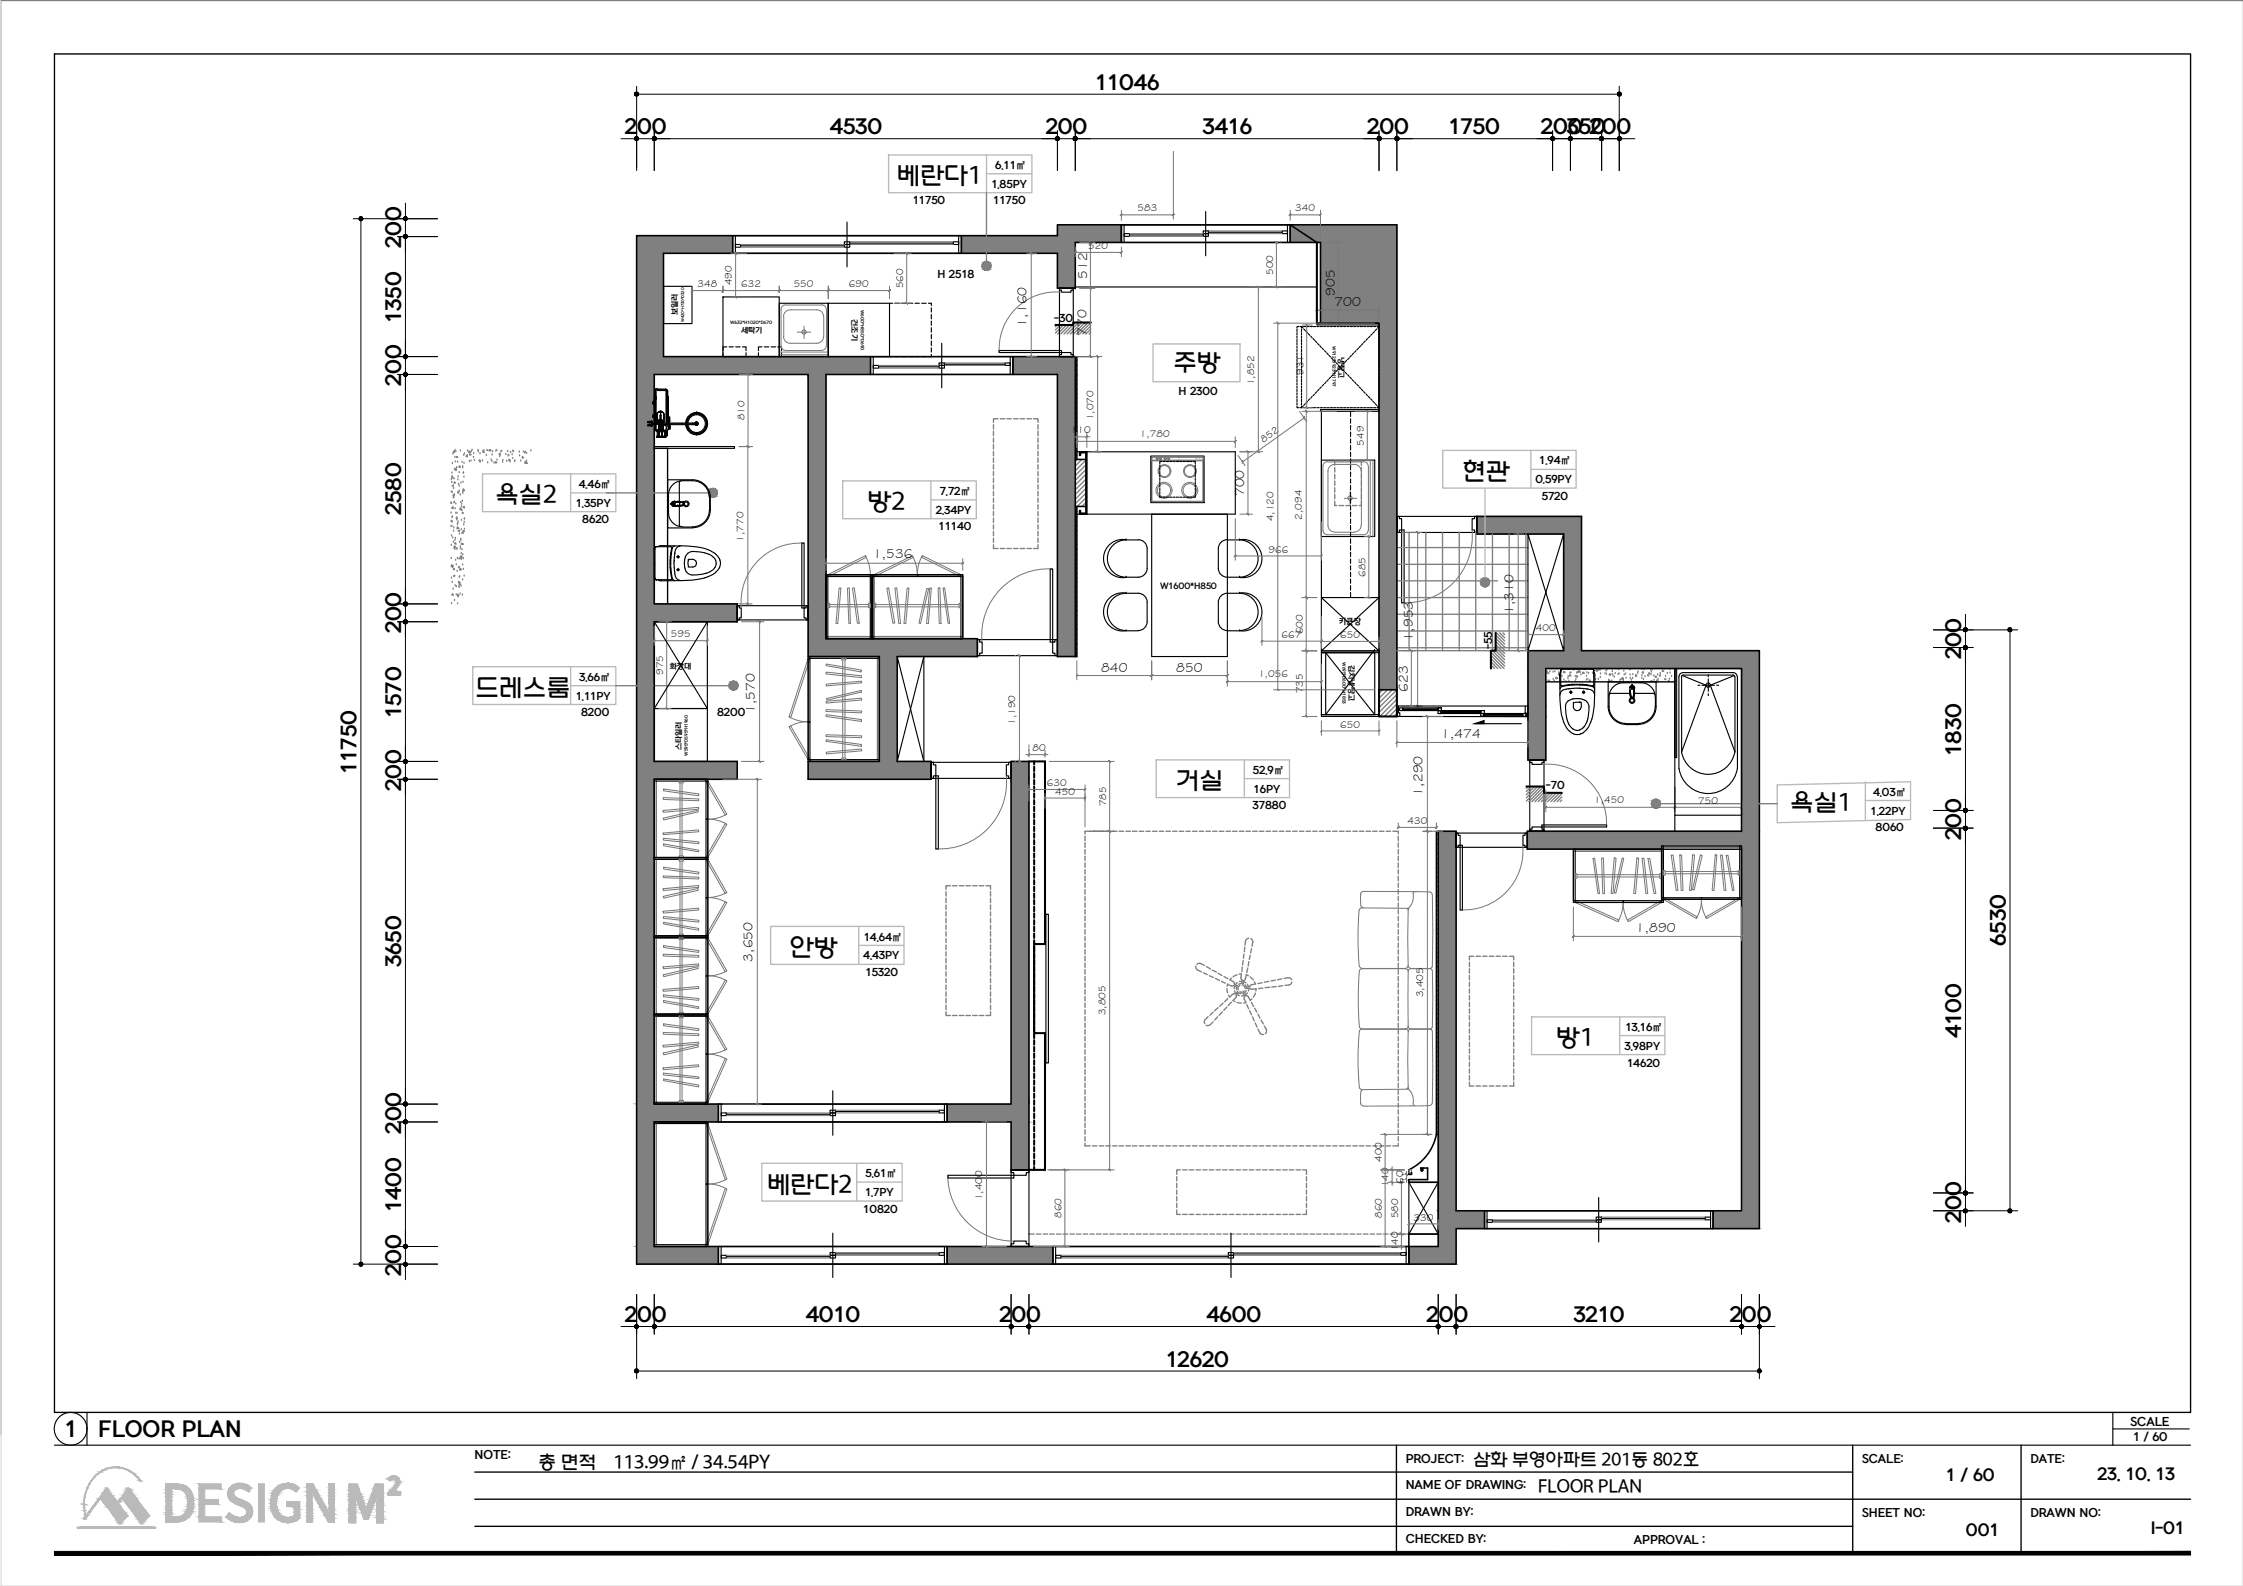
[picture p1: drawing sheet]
<svg xmlns="http://www.w3.org/2000/svg" width="420mm" height="297mm" viewBox="0 0 420 297" stroke-linecap="round" stroke-linejoin="round" font-family="sans-serif">
<defs><g id="words">
<g font-size="4.6">
<text x="168" y="34.3">베란다1</text>
<text x="219.8" y="69.4">주방</text>
<text x="274" y="89.6">현관</text>
<text x="92.8" y="94.1">욕실2</text>
<text x="162.6" y="95.4">방2</text>
<text x="89.1" y="130.2">드레스룸</text>
<text x="220.3" y="147.6">거실</text>
<text x="335.4" y="151.7">욕실1</text>
<text x="148.1" y="178.8">안방</text>
<text x="291.5" y="195.7">방1</text>
<text x="143.7" y="223.2">베란다2</text>
</g>
<g font-size="4.1">
<text x="12.1" y="269.1">1</text>
<text x="18.4" y="269.1">FLOOR PLAN</text>
</g>
<g font-size="3.8">
<text x="205.1" y="16.8">11046</text>
<text x="117.1" y="25.2">200</text>
<text x="155.4" y="25.2">4530</text>
<text x="195.9" y="25.2">200</text>
<text x="225.3" y="25.2">3416</text>
<text x="256.1" y="25.2">200</text>
<text x="271.4" y="25.2">1750</text>
<text x="288.6" y="25.2">200</text>
<text x="293.5" y="25.2">350</text>
<text x="297.8" y="25.2">200</text>
<text x="75.1" y="46.5" transform="rotate(-90 75.1 46.5)">200</text>
<text x="75.1" y="60.4" transform="rotate(-90 75.1 60.4)">1350</text>
<text x="75.1" y="72.3" transform="rotate(-90 75.1 72.3)">200</text>
<text x="75.1" y="96.5" transform="rotate(-90 75.1 96.5)">2580</text>
<text x="75.1" y="118.6" transform="rotate(-90 75.1 118.6)">200</text>
<text x="367.4" y="123.5" transform="rotate(-90 367.4 123.5)">200</text>
<text x="75.1" y="134.4" transform="rotate(-90 75.1 134.4)">1570</text>
<text x="367.4" y="141.5" transform="rotate(-90 367.4 141.5)">1830</text>
<text x="66.8" y="144.9" transform="rotate(-90 66.8 144.9)">11750</text>
<text x="75.1" y="148.2" transform="rotate(-90 75.1 148.2)">200</text>
<text x="367.4" y="157.3" transform="rotate(-90 367.4 157.3)">200</text>
<text x="375.7" y="177.2" transform="rotate(-90 375.7 177.2)">6530</text>
<text x="75.1" y="181.1" transform="rotate(-90 75.1 181.1)">3650</text>
<text x="367.4" y="194.4" transform="rotate(-90 367.4 194.4)">4100</text>
<text x="75.1" y="212.3" transform="rotate(-90 75.1 212.3)">200</text>
<text x="75.1" y="227" transform="rotate(-90 75.1 227)">1400</text>
<text x="367.4" y="229" transform="rotate(-90 367.4 229)">200</text>
<text x="75.1" y="239" transform="rotate(-90 75.1 239)">200</text>
<text x="117.1" y="247.6">200</text>
<text x="150.9" y="247.6">4010</text>
<text x="187.2" y="247.6">200</text>
<text x="226" y="247.6">4600</text>
<text x="267.2" y="247.6">200</text>
<text x="294.7" y="247.6">3210</text>
<text x="324" y="247.6">200</text>
<text x="218.4" y="256">12620</text>
</g>
<g font-size="3.5">
<text x="100.9" y="274.9">총 면적</text>
<text x="114.9" y="274.9">113.99㎡ / 34.54PY</text>
</g>
<g font-size="3.3">
<text x="276.1" y="274.3">삼화 부영아파트 201동 802호</text>
<text x="288.1" y="279.4">FLOOR PLAN</text>
</g>
<g font-size="3.1">
<text x="364.5" y="277.4">1 / 60</text>
<text x="392.9" y="277.2">23. 10. 13</text>
<text x="368.3" y="287.6">001</text>
<text x="403" y="287.3">I-01</text>
</g>
<g font-size="2.5">
<text x="203.6" y="52.2" transform="rotate(-90 203.6 52.2)">512</text>
<text x="250" y="57.4">700</text>
<text x="250.1" y="55.4" transform="rotate(-90 250.1 55.4)">905</text>
<text x="192.3" y="61.2" transform="rotate(-90 192.3 61.2)">1,160</text>
<text x="203.5" y="62.9" transform="rotate(-90 203.5 62.9)">770</text>
<text x="233" y="92.9" transform="rotate(-90 233 92.9)">700</text>
<text x="163.5" y="104.6">1,536</text>
<text x="264.7" y="120" transform="rotate(-90 264.7 120)">1,953</text>
<text x="283.5" y="115" transform="rotate(-90 283.5 115)">1,310</text>
<text x="206.2" y="125.8">840</text>
<text x="220.3" y="125.8">850</text>
<text x="263.7" y="129.5" transform="rotate(-90 263.7 129.5)">623</text>
<text x="141.4" y="133.6" transform="rotate(-90 141.4 133.6)">1,570</text>
<text x="270" y="138.2">1,474</text>
<text x="266.5" y="149" transform="rotate(-90 266.5 149)">1,290</text>
<text x="306.5" y="174.5">1,890</text>
<text x="141" y="180.1" transform="rotate(-90 141 180.1)">3,650</text>
</g>
<g font-size="2.2">
<text x="399.1" y="267">SCALE</text>
<text x="399.6" y="269.9">1 / 60</text>
<text x="88.9" y="273.2">NOTE:</text>
<text x="263.3" y="273.9">PROJECT:</text>
<text x="348.8" y="274">SCALE:</text>
<text x="380.3" y="274">DATE:</text>
<text x="263.3" y="278.9">NAME OF DRAWING:</text>
<text x="263.3" y="284">DRAWN BY:</text>
<text x="348.8" y="284.1">SHEET NO:</text>
<text x="380.3" y="284.1">DRAWN NO:</text>
<text x="263.3" y="289">CHECKED BY:</text>
<text x="306.1" y="289.1">APPROVAL :</text>
</g>
<g font-size="2">
<text x="185.7" y="35.2">1.85PY</text>
<text x="186.4" y="31.7">6.11㎡</text>
<text x="171" y="38.3">11750</text>
<text x="186.1" y="38.3">11750</text>
<text x="175.6" y="52.1">H 2518</text>
<text x="197.5" y="60.4">-30</text>
<text x="220.8" y="74.1">H 2300</text>
<text x="288.3" y="87">1.94㎡</text>
<text x="107.9" y="94.9">1.35PY</text>
<text x="108.4" y="91.4">4.46㎡</text>
<text x="176" y="92.7">7.72㎡</text>
<text x="287.6" y="90.5">0.59PY</text>
<text x="288.8" y="93.7">5720</text>
<text x="109.1" y="97.9">8620</text>
<text x="175.3" y="96.3">2.34PY</text>
<text x="175.8" y="99.3">11140</text>
<text x="279.5" y="121.5" transform="rotate(-90 279.5 121.5)">-55</text>
<text x="107.9" y="131">1.11PY</text>
<text x="108.5" y="127.5">3.66㎡</text>
<text x="108.8" y="134.1">8200</text>
<text x="134.3" y="134.1">8200</text>
<text x="234.7" y="144.9">52.9㎡</text>
<text x="234.8" y="148.4">16PY</text>
<text x="289.6" y="147.8">-70</text>
<text x="350.9" y="149">4.03㎡</text>
<text x="234.6" y="151.5">37880</text>
<text x="350.4" y="152.6">1.22PY</text>
<text x="351.3" y="155.6">8060</text>
<text x="161.7" y="179.7">4.43PY</text>
<text x="161.8" y="176.2">14.64㎡</text>
<text x="162.1" y="182.9">15320</text>
<text x="304.3" y="196.6">3.98PY</text>
<text x="304.5" y="193.1">13.16㎡</text>
<text x="304.8" y="199.8">14620</text>
<text x="162.1" y="220.5">5.61㎡</text>
<text x="161.7" y="227.2">10820</text>
<text x="162.1" y="224.1">1.7PY</text>
</g>
<g font-size="1.9">
<text x="213.1" y="39.6">583</text>
<text x="242.6" y="39.6">340</text>
<text x="203.8" y="46.6">520</text>
<text x="130.7" y="53.8">348</text>
<text x="137.1" y="53.4" transform="rotate(-90 137.1 53.4)">490</text>
<text x="138.9" y="53.8">632</text>
<text x="148.7" y="53.8">550</text>
<text x="159" y="53.8">690</text>
<text x="238.5" y="51.5" transform="rotate(-90 238.5 51.5)">500</text>
<text x="169.2" y="54" transform="rotate(-90 169.2 54)">560</text>
<text x="244.2" y="70.2" transform="rotate(-90 244.2 70.2)">931</text>
<text x="234.9" y="72.2" transform="rotate(-90 234.9 72.2)">1,852</text>
<text x="139.5" y="78.7" transform="rotate(-90 139.5 78.7)">810</text>
<text x="200.6" y="81.2">110</text>
<text x="204.8" y="78.7" transform="rotate(-90 204.8 78.7)">1,070</text>
<text x="213.5" y="81.9">1,780</text>
<text x="236.7" y="82.9" transform="rotate(-36 236.7 82.9)">852</text>
<text x="255.5" y="83.5" transform="rotate(-90 255.5 83.5)">549</text>
<text x="139.3" y="101.4" transform="rotate(-90 139.3 101.4)">1,770</text>
<text x="238.5" y="97.6" transform="rotate(-90 238.5 97.6)">4,120</text>
<text x="243.9" y="97.3" transform="rotate(-90 243.9 97.3)">2,094</text>
<text x="237.6" y="103.5">966</text>
<text x="255.8" y="108" transform="rotate(-90 255.8 108)">685</text>
<text x="125.7" y="119.4">595</text>
<text x="240.1" y="119.4">667</text>
<text x="244.1" y="118.8" transform="rotate(-90 244.1 118.8)">600</text>
<text x="251" y="119.5">650</text>
<text x="287.7" y="118.2">400</text>
<text x="124.2" y="126.4" transform="rotate(-90 124.2 126.4)">975</text>
<text x="235.7" y="126.9">1,056</text>
<text x="244.1" y="129.9" transform="rotate(-90 244.1 129.9)">735</text>
<text x="190.2" y="135.7" transform="rotate(-90 190.2 135.7)">1,190</text>
<text x="251" y="136.3">650</text>
<text x="192.2" y="140.7">180</text>
<text x="196.1" y="147.2">630</text>
<text x="197.7" y="148.8">450</text>
<text x="207.2" y="151" transform="rotate(-90 207.2 151)">785</text>
<text x="263.7" y="154.3">430</text>
<text x="298.6" y="150.4">1,450</text>
<text x="318.1" y="150.5">750</text>
<text x="207.1" y="190.1" transform="rotate(-90 207.1 190.1)">3,805</text>
<text x="266.6" y="186.8" transform="rotate(-90 266.6 186.8)">3,405</text>
<text x="258.8" y="217.6" transform="rotate(-90 258.8 217.6)">400</text>
<text x="262.8" y="221.7" transform="rotate(-90 262.8 221.7)">60</text>
<text x="184" y="224.8" transform="rotate(-90 184 224.8)">1,400</text>
<text x="260.1" y="222.4" transform="rotate(-90 260.1 222.4)">140</text>
<text x="198.8" y="228.1" transform="rotate(-90 198.8 228.1)">860</text>
<text x="258.8" y="228.1" transform="rotate(-90 258.8 228.1)">860</text>
<text x="261.9" y="228.2" transform="rotate(-90 261.9 228.2)">580</text>
<text x="264.8" y="228.6">330</text>
<text x="261.9" y="234.4" transform="rotate(-90 261.9 234.4)">140</text>
</g>
<text font-size="1.6" x="217.3" y="110.4">W1600*H850</text>
<text font-size="1.5" x="250.8" y="116.8">키큰장</text>
<g font-size="1.4">
<text x="126.9" y="59" transform="rotate(-90 126.9 59)">보일러</text>
<text x="159.6" y="59.8" transform="rotate(90 159.6 59.8)">건조기</text>
<text x="138.8" y="62.4">세탁기</text>
<text x="250.7" y="66.8" transform="rotate(90 250.7 66.8)">냉장고</text>
<text x="125.5" y="125.3">화장대</text>
<text x="252.6" y="124.6" transform="rotate(90 252.6 124.6)">김치냉장고</text>
<text x="127.6" y="140.4" transform="rotate(-90 127.6 140.4)">스타일러</text>
</g>
<g font-size=".8">
<text x="161.2" y="58.1" transform="rotate(90 161.2 58.1)">W600*H850*D690</text>
<text x="136.8" y="60.7">W632*H1020*D670</text>
<text x="249.6" y="64.9" transform="rotate(90 249.6 64.9)">W912*D923*H1797</text>
<text x="251.5" y="124" transform="rotate(90 251.5 124)">W695*D600*H1853</text>
<text x="128.9" y="141.5" transform="rotate(-90 128.9 141.5)">W595*D595*H1960</text>
</g>
<text font-size=".7" x="128.2" y="60.4" transform="rotate(-90 128.2 60.4)">W420*H730*D320</text>
<text font-size=".3" fill="#767676" x="223.9" y="86">Miele</text>
</g></defs>
<!-- layer: 08-HAT -->
<g fill="#808080" stroke="#808080" stroke-width=".19">
<path d="M184.7 49h.3z"/>
<path d="M184.5 50.6h.6z"/>
<path d="M241.7 42.1l20 3.3v-3.3zM241.7 42.1l20 3.3h-20z"/>
<path d="M247.4 45.4l14.3 15.1v-15.1zM247.4 45.4l14.3 15.1h-14.3z"/>
<path d="M258.3 60.5l3.4 .4v-.4zM258.3 60.5l3.4 .4h-3.4z"/>
<path d="M276.6 96.7l19.6 3v-3zM276.6 96.7l19.6 3h-19.6z"/>
<path d="M276.6 99.7l19.6 .3v-.3zM276.6 99.7l19.6 .3h-19.6z"/>
<path d="M119.3 92.3l3.3 20.8v-20.8zM119.3 92.3l3.3 20.8h-3.3z"/>
<path d="M119.3 113.1l18.8 3.3v-3.3zM119.3 113.1l18.8 3.3h-18.8z"/>
<path d="M292.9 100l3.3 21.9v-21.9zM292.9 100l3.3 21.9h-3.3z"/>
<path d="M286.2 121.9l43.4 3.3v-3.3zM286.2 121.9l43.4 3.3h-43.4z"/>
<path d="M119.3 116.4l3.3 12v-12zM119.3 116.4l3.3 12h-3.3z"/>
<path d="M258.3 60.9l3.4 68.3v-68.3zM258.3 60.9l3.4 68.3h-3.4z"/>
<path d="M286.2 125.2l3.4 7v-7zM286.2 125.2l3.4 7h-3.4z"/>
<path d="M119.3 128.4l3.3 4.3v-4.3zM119.3 128.4l3.3 4.3h-3.3z"/>
<path d="M286.2 132.2l3.4 2v-2zM286.2 132.2l3.4 2h-3.4z"/>
<path d="M286.2 134.2l3.4 8.2v-8.2zM286.2 134.2l3.4 8.2h-3.4z"/>
<path d="M119.3 132.7l3.3 9.9v-9.9zM119.3 132.7l3.3 9.9h-3.3z"/>
<path d="M189.4 142.6l3.3 .2v-.2zM189.4 142.6l3.3 .2h-3.3z"/>
<path d="M189.4 142.8l3.3 3v-3zM189.4 142.8l3.3 3h-3.3z"/>
<path d="M119.3 142.6l18.8 3.4v-3.4zM119.3 142.6l18.8 3.4h-18.8z"/>
<path d="M326.2 125.2l3.4 27.5v-27.5zM326.2 125.2l3.4 27.5h-3.4z"/>
<path d="M326.2 152.7l3.4 3v-3zM326.2 152.7l3.4 3h-3.4z"/>
<path d="M286.1 155.7l43.5 3.3v-3.3zM286.1 155.7l43.5 3.3h-43.5z"/>
<path d="M119.3 146l3.3 14.6v-14.6zM119.3 146l3.3 14.6h-3.3z"/>
<path d="M326.2 159l3.4 9.7v-9.7zM326.2 159l3.4 9.7h-3.4z"/>
<path d="M326.2 168.7l3.4 .3v-.3zM326.2 168.7l3.4 .3h-3.4z"/>
<path d="M119.3 160.6l3.3 14.7v-14.7zM119.3 160.6l3.3 14.7h-3.3z"/>
<path d="M119.3 175.3l3.3 14.6v-14.6zM119.3 175.3l3.3 14.6h-3.3z"/>
<path d="M119.3 189.9l3.3 16.5v-16.5zM119.3 189.9l3.3 16.5h-3.3z"/>
<path d="M189.4 145.8l3.3 61v-61zM189.4 145.8l3.3 61h-3.3z"/>
<path d="M119.3 206.4l3.3 .4v-.4zM119.3 206.4l3.3 .4h-3.3z"/>
<path d="M177.4 206.8l15.3 3.3v-3.3zM177.4 206.8l15.3 3.3h-15.3z"/>
<path d="M119.3 206.8l15.3 3.3v-3.3zM119.3 206.8l15.3 3.3h-15.3z"/>
<path d="M189.4 210.1l3.3 9v-9zM189.4 210.1l3.3 9h-3.3z"/>
<path d="M326.2 169l3.4 57.8v-57.8zM326.2 169l3.4 57.8h-3.4z"/>
<path d="M269.4 155.7l3.4 71.1v-71.1zM269.4 155.7l3.4 71.1h-3.4z"/>
<path d="M320.9 226.8l8.7 3.3v-3.3zM320.9 226.8l8.7 3.3h-8.7z"/>
<path d="M269.4 226.8l8.7 3.3v-3.3zM269.4 226.8l8.7 3.3h-8.7z"/>
<path d="M119.3 210.1l3.3 23v-23zM119.3 210.1l3.3 23h-3.3z"/>
<path d="M269.4 230.1l3.4 3.4v-3.4zM269.4 230.1l3.4 3.4h-3.4z"/>
<path d="M119.3 233.1l3.3 .4v-.4zM119.3 233.1l3.3 .4h-3.3z"/>
<path d="M263.9 233.5l8.9 3.3v-3.3zM263.9 233.5l8.9 3.3h-8.9z"/>
<path d="M177.4 233.5l19.8 3.3v-3.3zM177.4 233.5l19.8 3.3h-19.8z"/>
<path d="M119.3 233.5l15.3 3.3v-3.3zM119.3 233.5l15.3 3.3h-15.3z"/>
<path d="M198.1 42.1l12 2v-2zM198.1 42.1l12 2h-12z"/>
<path d="M184.8 44.1l25.3 1.3v-1.3zM184.8 44.1l25.3 1.3h-25.3z"/>
<path d="M184.8 45.4l16.6 2v-2zM184.8 45.4l16.6 2h-16.6z"/>
<path d="M119.3 44.1l17.9 3.3v-3.3zM119.3 44.1l17.9 3.3h-17.9z"/>
<path d="M198.1 47.4l3.3 6.6v-6.6zM198.1 47.4l3.3 6.6h-3.3z"/>
<path d="M119.3 47.4l5 19.4v-19.4zM119.3 47.4l5 19.4h-5z"/>
<path d="M189.7 66.8l11.7 3.3v-3.3zM189.7 66.8l11.7 3.3h-11.7z"/>
<path d="M119.3 66.8l43.8 3.3v-3.3zM119.3 66.8l43.8 3.3h-43.8z"/>
<path d="M119.3 70.1l3.3 22.2v-22.2zM119.3 70.1l3.3 22.2h-3.3z"/>
<path d="M151.4 70.1l3.3 49.5v-49.5zM151.4 70.1l3.3 49.5h-3.3z"/>
<path d="M151.4 119.6l31.7 3.2v-3.2zM151.4 119.6l31.7 3.2h-31.7z"/>
<path d="M198.1 70.1l3.3 52.9v-52.9zM198.1 70.1l3.3 52.9h-3.3z"/>
<path d="M151.4 122.8l31.7 .2v-.2zM151.4 122.8l31.7 .2h-31.7z"/>
<path d="M164.7 123l3.4 .3v-.3zM164.7 123l3.4 .3h-3.4z"/>
<path d="M164.7 123.3l3.4 19.3v-19.3zM164.7 123.3l3.4 19.3h-3.4z"/>
<path d="M151.4 142.6l23 3.2v-3.2zM151.4 142.6l23 3.2h-23z"/>
<path d="M151.4 145.8l23 .2v-.2zM151.4 145.8l23 .2h-23z"/>
<path d="M198.1 42.1l12 2v-2zM198.1 42.1l12 2h-12z"/>
<path d="M180.1 44.1l30 1.3v-1.3zM180.1 44.1l30 1.3h-30z"/>
<path d="M180.1 45.4l21.3 2v-2zM180.1 45.4l21.3 2h-21.3z"/>
<path d="M198.1 47.4l3.3 6.6v-6.6zM198.1 47.4l3.3 6.6h-3.3z"/>
<path d="M119.3 92.3l3.3 20.8v-20.8zM119.3 92.3l3.3 20.8h-3.3z"/>
<path d="M119.3 113.1l18.8 3.3v-3.3zM119.3 113.1l18.8 3.3h-18.8z"/>
<path d="M119.3 116.4l3.3 12v-12zM119.3 116.4l3.3 12h-3.3z"/>
<path d="M310.1 149.7h.3zM310 149.7h.4z"/>
<path d="M310 149.7l.6 .1zM309.8 149.8h.8z"/>
<path d="M309.8 149.8h.9zM309.7 149.8h1z"/>
<path d="M309.7 149.8l1.1 .2-.1-.2zM309.7 149.8l1.1 .2h-1.2z"/>
<path d="M309.6 150l1.3 .1-.1-.1zM309.6 150l1.3 .1h-1.4z"/>
<path d="M309.5 150.1l1.5 .1-.1-.1zM309.5 150.1l1.5 .1h-1.6z"/>
<path d="M309.4 150.2l1.6 .2v-.2zM309.4 150.2l1.6 .2h-1.6z"/>
<path d="M309.4 150.4l1.6 .1v-.1zM309.4 150.4l1.6 .1h-1.6z"/>
<path d="M309.4 150.5l1.6 .2v-.2zM309.4 150.5l1.6 .2h-1.6z"/>
<path d="M309.4 150.7l1.6 .1v-.1zM309.4 150.7l1.6 .1h-1.6z"/>
<path d="M309.4 150.8l1.5 .2 .1-.2zM309.4 150.8l1.5 .2h-1.4z"/>
<path d="M309.5 151h1.4zM309.5 151l1.3 .1z"/>
<path d="M309.6 151.1l1.1 .1 .1-.1zM309.6 151.1l1.1 .1h-1z"/>
<path d="M309.7 151.2h1zM309.7 151.2l.9 .1z"/>
<path d="M309.8 151.3h.8zM309.8 151.3h.6z"/>
<path d="M310 151.3h.4zM310 151.3l.3 .1z"/>
<path d="M278.1 108.2l.3 .1zM278 108.3h.4z"/>
<path d="M278 108.3h.6zM277.8 108.3h.8z"/>
<path d="M277.8 108.3l.9 .1zM277.7 108.4h1z"/>
<path d="M277.7 108.4l1.1 .1zM277.6 108.5h1.2z"/>
<path d="M277.6 108.5l1.3 .1-.1-.1zM277.6 108.5l1.3 .1h-1.4z"/>
<path d="M277.5 108.6l1.4 .1v-.1zM277.5 108.6l1.4 .1h-1.5z"/>
<path d="M277.4 108.7l1.6 .2-.1-.2zM277.4 108.7l1.6 .2h-1.6z"/>
<path d="M277.4 108.9l1.6 .2v-.2zM277.4 108.9l1.6 .2h-1.7z"/>
<path d="M277.3 109.1l1.7 .1v-.1zM277.3 109.1l1.7 .1h-1.6z"/>
<path d="M277.4 109.2l1.5 .2 .1-.2zM277.4 109.2l1.5 .2h-1.5z"/>
<path d="M277.4 109.4l1.5 .1v-.1zM277.4 109.4l1.5 .1h-1.4z"/>
<path d="M277.5 109.5l1.3 .1 .1-.1zM277.5 109.5l1.3 .1h-1.2z"/>
<path d="M277.6 109.6h1.2zM277.6 109.6l1.1 .1z"/>
<path d="M277.7 109.7h1zM277.7 109.7l.9 .1z"/>
<path d="M277.8 109.8h.8zM277.8 109.8l.6 .1z"/>
<path d="M278 109.9h.4zM278 109.9h.3z"/>
<path d="M133.5 91.5h.3zM133.3 91.5h.5z"/>
<path d="M133.3 91.5l.6 .1zM133.2 91.6h.7z"/>
<path d="M133.2 91.6h.9zM133.1 91.6h1z"/>
<path d="M133.1 91.6l1.1 .1zM132.9 91.7h1.3z"/>
<path d="M132.9 91.7l1.3 .1v-.1zM132.9 91.7l1.3 .1h-1.4z"/>
<path d="M132.8 91.8l1.5 .2-.1-.2zM132.8 91.8l1.5 .2h-1.5z"/>
<path d="M132.8 92l1.6 .1-.1-.1zM132.8 92l1.6 .1h-1.7z"/>
<path d="M132.7 92.1l1.7 .2v-.2zM132.7 92.1l1.7 .2h-1.7z"/>
<path d="M132.7 92.3l1.7 .1v-.1zM132.7 92.3l1.7 .1h-1.7z"/>
<path d="M132.7 92.4l1.6 .2 .1-.2zM132.7 92.4l1.6 .2h-1.5z"/>
<path d="M132.8 92.6l1.4 .1 .1-.1zM132.8 92.6l1.4 .1h-1.4z"/>
<path d="M132.8 92.7l1.4 .2v-.2zM132.8 92.7l1.4 .2h-1.3z"/>
<path d="M132.9 92.9h1.3zM132.9 92.9h1.2z"/>
<path d="M133.1 92.9h1zM133.1 92.9l.8 .1z"/>
<path d="M133.2 93h.7zM133.2 93l.6 .1z"/>
<path d="M133.3 93.1h.5zM133.3 93.1h.3z"/>
<path d="M137.3 127.6h.3zM137.2 127.6h.4z"/>
<path d="M137.2 127.6l.6 .1zM137 127.7h.8z"/>
<path d="M137 127.7h.9zM136.9 127.7h1z"/>
<path d="M136.9 127.7l1.1 .1zM136.8 127.8h1.2z"/>
<path d="M136.8 127.8l1.3 .2-.1-.2zM136.8 127.8l1.3 .2h-1.4z"/>
<path d="M136.7 128l1.5 .1-.1-.1zM136.7 128l1.5 .1h-1.6z"/>
<path d="M136.6 128.1l1.6 .2v-.2zM136.6 128.1l1.6 .2h-1.6z"/>
<path d="M136.6 128.3l1.6 .1v-.1zM136.6 128.3l1.6 .1h-1.6z"/>
<path d="M136.6 128.4l1.6 .2v-.2zM136.6 128.4l1.6 .2h-1.6z"/>
<path d="M136.6 128.6l1.6 .1v-.1zM136.6 128.6l1.6 .1h-1.6z"/>
<path d="M136.6 128.7l1.5 .1 .1-.1zM136.6 128.7l1.5 .1h-1.4z"/>
<path d="M136.7 128.8l1.3 .2 .1-.2zM136.7 128.8l1.3 .2h-1.2z"/>
<path d="M136.8 129h1.2zM136.8 129l1.1 .1z"/>
<path d="M136.9 129.1h1zM136.9 129.1h.9z"/>
<path d="M137 129.1h.8zM137 129.1l.6 .1z"/>
<path d="M137.2 129.2h.4zM137.2 129.2h.3z"/>
<path d="M184.7 49l.4 .1zM184.5 49.1h.6z"/>
<path d="M184.5 49.1h.8zM184.4 49.1h.9z"/>
<path d="M184.4 49.1l1 .1zM184.2 49.2h1.2z"/>
<path d="M184.2 49.2l1.3 .1zM184.2 49.2l1.3 .1h-1.3z"/>
<path d="M184.2 49.3l1.3 .2v-.2zM184.2 49.3l1.3 .2h-1.4z"/>
<path d="M184.1 49.5l1.5 .1-.1-.1zM184.1 49.5l1.5 .1h-1.6z"/>
<path d="M184 49.6l1.6 .1v-.1zM184 49.6l1.6 .1h-1.6z"/>
<path d="M184 49.7l1.6 .2v-.2zM184 49.7l1.6 .2h-1.6z"/>
<path d="M184 49.9l1.6 .2v-.2zM184 49.9l1.6 .2h-1.6z"/>
<path d="M184 50.1l1.5 .1 .1-.1zM184 50.1l1.5 .1h-1.4z"/>
<path d="M184.1 50.2l1.4 .1v-.1zM184.1 50.2l1.4 .1h-1.3z"/>
<path d="M184.2 50.3l1.2 .1 .1-.1zM184.2 50.3l1.2 .1h-1.2z"/>
<path d="M184.2 50.4h1.2zM184.2 50.4l1.1 .1z"/>
<path d="M184.4 50.5h.9zM184.4 50.5l.7 .1z"/>
<path d="M184.5 50.6h.5zM184.7 50.6h.3z"/>
</g>
<!-- layer: 07-DIM WAL -->
<g fill="none" stroke="#767676" stroke-width=".19">
<path d="M420.2 .1h-420v268.7M210.1 39.4v1.9M219.8 28.3v12.7M241.7 39.4v1.9M247.4 39.4v5.2M129.6 53.6v1.2M129.6 54.4h37M135.4 53.6v1.2M136.9 47.4h3M136.9 55.6h3M137.8 47.4v8.2M146 53.6v1.2"/>
<path d="M155.2 53.6v2.4M166.6 53.6v2.4M167.5 47.4h3.2M167.5 56.8h3.2M169.8 47.4v9.4M192.3 47.4h1.9M193.2 47.4v19.4M201.4 46.3v1.8M201.4 47.3h8.7M202.2 45.4h2.9M202.2 54h2.9M204.3 45.4v21.4"/>
<path d="M210.1 46.3v1.8M210.1 40.2h9.7M234.2 53.7h2.3M235.7 53.7v30.9M238.3 53.7h1.8M239.1 45.4v8.3M239.9 45.4h.1M241.7 40.2h5.7M246.7 57.3v2.4M246.7 58.1h11.6M248.2 45.4h3.3M250.7 45.4v15.1"/>
<path d="M258.3 57.3v2.4M138.5 70.1h2.5M140.1 70.1v13.5M192.3 66.8h1.9M201.4 66.8h5M205.6 66.8v17.8M238.5 60.5h19M239.4 60.5v68.7M243.4 77l1.4 1.9M243.9 77h6.5M244 76.4h1.8M244 60.9h1.8"/>
<path d="M244.3 78.3l-11.6 8.2M244.7 77v57.2M244.8 60.9v15.5M253.8 77h3.1M256.1 77v9.2M138.4 83.6h2.6M140.1 83.6v29.5M201.2 81.8h3M201.7 81v2.8M201.7 82.7h29.7M203.6 81v2.8M204.4 84.6h2"/>
<path d="M231.4 81.8v2M231.4 97.1v7.8M231.9 85.3l1.3 1.9M232.2 84.6h4.3M232.2 96.3h2.4M233.8 84.6v11.7M247.5 97.7v7.2M253.8 86.2h3.1M262.5 99.7h3.9M265.6 99.7v32.5M122.6 117.3v3.5M123.4 116.4h2.3"/>
<path d="M124.9 116.4v16.3M132.5 117.3v3.5M138.4 113.1h2.5M138.9 116.4h4.2M142.3 116.4v26.2M154.7 104.6v2.2M154.7 105.5h25.6M180.3 104.6v2.2M231.4 104.1h16.1M236.4 115.5v5.4M243.9 111.9h2.8M247.5 115.5v5.9"/>
<path d="M255.6 111.9h1.1M255.6 100.5h1.1M256.4 100.5v11.4M258.3 119.3v2.1M283.5 100h1.9M284.4 100v21.9M286.2 118.1v2.9M286.2 118.9h6.7M292.9 118.1v2.9M122.6 120h9.9M123.4 132.7h2.3M190.2 122.8h.1"/>
<path d="M191 122.8v19.8M201.7 123.8v3.5M201.7 126.5h28.2M215.7 123.8v3.5M229.9 123.8v4.7M229.9 127.7h17.6M236.4 120.1h11.1M238.5 129.2h19M243.9 134.2h2.8M243.9 121.9h2.8M247.5 124.4v4.1M247.5 135v2.7"/>
<path d="M247.5 136.9h10.8M247.5 120.1h10.8M258.3 135v2.7M261.7 135v4.9M261.7 139.1h24.5M262.5 132.2h3.9M262.5 121.9h2.7M264.4 121.9v10.3M266.5 134.2h3.8M267.4 134.2v78.3M283.5 121.9h1.9M286.2 135.1v4.8"/>
<path d="M135.4 146h7.3M138.9 142.6h4.2M141.9 146v60.8M190.2 142.6h.1M192.2 141.3h4.1M192.7 140.5v1.3M192.7 147v3M192.7 147.9h10.5M195.7 140.5v1.3M195.7 148.6v2.8M195.7 149.5h7.5M196.6 142.6h12.1"/>
<path d="M203.2 147v7.9M204.1 155.7h4.6M207.9 142.6v76.5M261.9 154.1v.8M261.9 155h7.2M266.5 155.7h3.8M269.1 154.1v.8M289.6 147.9v4.1M289.6 151.2h36.6M313.7 147.4v4.6M326.2 147.4v4.6M294.7 169.9v6.3"/>
<path d="M294.7 175.4h31.5M326.2 169.9v6.3M135.4 206.8h7.3M183.9 210.1h4.7M184.8 210.1v23.4M196.3 219.1h12.4M199.5 219.1v14.4M258.6 212.5h9.6M258.6 219.1h4.5M259.5 212.5v21M260.8 218.5v3.5M262.6 219.9h.5"/>
<path d="M263.5 219.4v2.1M263.9 219.1h.5v.5h-.5zM183.9 233.5h4.7M193.6 233.5h6.7M258.6 233.5h4.5M259.9 221.4h3.2M261.7 231.1h1.4M262.5 230.5v3.5M262.5 221.4v9.7M262.6 220.9h.5M263.9 228.4v1.9M263.9 229.2h5.5"/>
<path d="M269.4 228.4v1.9"/>
</g>
<!-- layer: 02-WAL -->
<path d="M210.1 42.1v3.3M241.7 42.1l5 3.3M201.7 66.8v19.2M201.4 86h2M201.4 94.9h2M201.7 94.9v28.1h-3.6v-52.9h-43.4v49.5h28.4v3.4h-15v19.6h6.3v3.4h-23v-3.4h13.3v-19.6h-13.3v-52.9h-28.8v43h15.5v3.3h-15.5v26.2h15.5v3.4h-15.5v60.8h66.8v-64.2h3.3v76.5h-3.3v-9h-66.8v23.4h146.8v-77.8h3.4v71.1h53.4v-67.8h-40.1v-3.3h40.1v-30.5h-36.6v17.2h-3.4v-20.5h6.7v-21.9h-16.3v-3.3h19.6v25.2h33.4v108.2h-56.8v6.7h-153.5v-192.7h78.8v-2h63.6v87.1h-3.4v-68.7h-10.9v-15.1h-46v8.6h-3.3v-6.6h-73.8v19.4h77.1v56.2M202.2 84.6h1.4v11.7h-1.4v-.7h.2v.5h1v-11.3h-1v.5h-.2zM269.1 155.7v56.8h.3M263.9 219.1v.8h.5v-.3M266.1 218.8h1.3v2.1h-3.5v.5h5.5M269.1 212.4a9.3 9.3 0 0 1-5.2 6.7M269.4 231.1h-5.5v5.7" fill="none" stroke="#000" stroke-width=".3"/>
<!-- layer: FURN -->
<g fill="none" stroke="#808080" stroke-width=".25">
<path d="M84.5 96.1h.1M84.5 98.6h.1M84.5 97.4l.2 .2h-.2M84.5 94.1l.1 .2h-.1M84.5 89.8h.1M84.5 92.1h.1M84.6 90.4h.1M84.7 89.3h.1M84.7 96.9h.1M84.7 88.6h.1M84.7 98.6h.1M84.7 97.8h.1"/>
<path d="M84.7 91.1h.1M84.7 92.2h.1M84.7 95.1l.2 .1h-.2zM84.8 86.8h.1M84.8 96.8h.1M84.8 89.3v.2l-.1-.1zM84.8 85h.1M84.8 95h.1M84.9 91h.1M84.9 93.2h.1M84.9 92.7l.2 .1-.2 .1zM85 99.5h.1"/>
<path d="M85 91.5h.1M85 93.2h.1M85 98.9h.1M85 94.2h.1M85 89.7h.1M85 84.5l.1 .2h-.2zM85.1 92.7h.1M85.1 94.1h.1M85.1 87.9h.1M85.1 90.3l.2 .1-.2 .1zM85.2 85.7h.1M85.3 95.3h.1"/>
<path d="M85.3 84.4h.1M85.3 86.5h.1M85.3 87.9l.2 .1-.2 .1zM85.4 94.4h.1M85.4 84.6h.1M85.4 96.1h.1M85.5 87.8h.1M85.5 85.5l.2 .1-.2 .1zM85.6 87.6h.1M85.6 97.4h.1M85.6 96.8l.1 .3-.2-.1zM85.6 96.1h.1"/>
<path d="M85.7 98.2h.1M85.7 98.7l.2 .3h-.3zM85.7 86.6h.1M85.7 98.1h.1M85.8 89.9h.1M85.8 89.3h.1M85.8 97.8h.1M85.9 92.1v.2l-.2-.1zM85.9 99.5h.1M85.9 90.7h.1M86 91h.1M86 92h.1"/>
<path d="M86 88.5h.1M86.1 99.5h.1M86.1 87.3l.1 .2-.2-.1zM86.2 92.7h.1M86.2 84.4h.1M86.2 95.2l.3 .2h-.3zM86.3 94.1h.1M86.4 90.5h.1M86.4 99.2h.1M86.4 94.9h.1M86.4 97.4h.1M86.5 94.4h.1"/>
<path d="M86.5 86.6h.1M86.5 95.7h.1M86.5 99.8l.2-.1v.2zM86.6 96.2h.1M86.6 93.9h.1M86.7 87.6h.1M86.7 87.4h.1M86.7 92.4h.1M86.7 92.1h.1M86.7 96.2h.1M86.7 90.3h.1M86.8 88.6h.1"/>
<path d="M86.8 99.4l.2 .1-.2 .1zM86.8 88.5h.1M86.9 98.3h.1M86.9 85.3h.1M86.9 89.4h.1M86.9 86.8h.1M87 97.8h.1M87 97.2h.1M87 99.1h.1M87 85h.1M87 97v.2M87 91.8l-.2-.2-.1 .3h.3"/>
<path d="M87 95.1l-.1-.2-.1 .1 .2 .1M87.5 85.3v.2h-.2zM87.5 85.3h.1M87.6 84.5h.1M87.9 84.5l.2 .2-.3 .1zM87.9 86.4h.1M88.1 85l.1 .2h-.2zM88.2 86.3h.1M88.3 84.6h.1M88.4 84.3h.1M88.7 85.7h.1M88.7 84.9h.1"/>
<path d="M88.9 86.2h.1M89.5 84.4h.1M89.6 84.6h.1M89.9 86.1l.1 .2h-.3zM89.9 85h.1M89.9 86.6h.1M90.4 86.3h.1M90.5 84.5h.1M90.6 84.6l.1 .1h-.2zM90.6 84.4h.1M91.1 85.3h.1M91.1 84.3l.2 .1v-.1"/>
<path d="M91.4 86.7h.1M91.7 84.3l-.1 .1 .3-.1M91.7 84.4h.1M91.8 84.5h.1M91.9 84.3h.1M92 86.1h.1M92.2 86.4h.1M92.2 85.2h.1M92.3 84.6h.1M92.5 86.7h.1M92.8 86.5l.2 .1-.2 .1zM92.9 84.5h.1"/>
<path d="M93 84.3h.1M93.1 86.2h.1M93.6 85.5h.1M93.6 84.9l.1 .3-.2-.1zM93.8 84.6h.1M94 84.5h.1M94.1 86.6h.1M94.2 86.2h.1M94.7 85.1h.1M94.9 86.4h.1M95.1 84.6h.1M95.2 85.4h.1"/>
<path d="M95.3 85.3h.1M95.3 86.3h.1M95.3 86.1l.2 .1v-.1M95.5 86.5h.1M95.6 84.7h.1M95.9 85.2h.1M96 85.8h.1M96.1 84.5h.1M96.2 84.6h.1M96.4 86.4h.1M96.4 86.3h.1M97.3 84.7h.1"/>
<path d="M97.3 85.4h.1M97.5 86.3h.1M97.9 85.5l.1 .2-.2 .1zM98 84.7h.1M98.3 84.8h.1M98.4 86.6h.1M98.4 84.7h.1M98.5 86.6l.1 .2-.3-.1zM98.6 86.7h.1M98.6 86.4h.1M98.6 84.9h.1M98.7 86.8h.1"/>
<path d="M99.4 84.4h.1M84.5 104.6h.1M84.5 102.1h.1M84.6 113.1h.1M84.6 108.3h.1M84.6 100.4h.1M84.7 109.1h.1M84.8 106.3h.1M84.8 100.7h.1M84.8 111.2l.1 .2h-.2zM84.8 106h.1M84.8 106.1h-.3l.1-.3 .2 .3"/>
<path d="M84.9 110.3h.1M84.9 101.5h.1M85 108h.1M85 106.5l.1 .2-.2-.1zM85.1 102.8h.1M85.1 112.5h.1M85.1 102.3l.3 .2-.3 .1zM85.2 107.9h.1M85.2 101.8l.1-.1 .1 .2zM85.2 101.2h.1M85.3 109.7h.1M85.3 100.8h.1"/>
<path d="M85.3 104.9h.1M85.4 102.9h.1M85.5 111.4h.1M85.5 105.8h.1M85.5 109.9h.1M85.6 107h.1M85.6 102.8h.1M85.7 104.6h.1M85.7 113.1h.1M85.7 111.3l.2 .2h-.2zM85.8 111.8h.1M85.9 111.7h.1"/>
<path d="M85.9 106.3h.1M85.9 109.1h.1M85.9 109.9h.1M85.9 108.9l.2 .2h-.2zM86 104.7h.1M86 110h.1M86 108.1h.1M86.1 106.3h.1M86.1 100h.1M86.1 108h.1M86.1 101.6h.1M86.1 109.2l.1 .3-.2-.1z"/>
<path d="M86.1 104.5h.1M86.1 106.5l.3 .2-.3 .1zM86.2 111.2h.1M86.2 102.4h.1M86.2 102.8h.1M86.3 101.2h.1M86.3 101h.1M86.3 106.7h.1M86.4 109.8h.1M86.4 104.1l.2 .2h-.2zM86.4 103.7h.1M86.4 102h.1"/>
<path d="M86.4 104.5l.1 .2-.2-.1zM86.5 102.9h.1M86.6 101.8l.2 .1-.2 .1zM86.6 111.4h.1M86.7 105.8h.1M86.7 108.6h.1M86.7 103.9h.1M86.8 104.6h.1M86.8 106.6h.1M87 107.9h.1M289.8 125.8h.1M289.9 126.1h.1"/>
<path d="M290 127.5h.1M290.1 126.2h.1M290.2 127.6h.1M290.3 125.8h.1M290.6 125.3h.1M290.9 125.9h.1M291 127.2h.1M291.1 127.6h.1M291.3 125.8h.1M291.4 127.1h.1M291.5 126.9l.3 .1h-.3zM291.6 127.2h.1"/>
<path d="M291.6 125.4h.1M292 126.1l.2 .2-.3 .1zM292 125.9h.1M292 126.4h.1M292.2 127.6h.1M292.4 125.8h.1M292.6 126.7h.1M292.6 125.4h.1M292.9 127.4h.1M293 125.8l.1 .2-.2-.1zM293.1 126h.1M293.3 127.7h.1"/>
<path d="M293.7 127.1h.1M293.8 126.7h.1M293.8 125.3h.1M293.9 127.6h.1M294 126.4l.3 .2h-.3zM294.1 126.1h.1M294.3 126h.1M294.8 125.5h.1M294.9 125.3h.1M295.1 127.6h.1M295.1 126.7h.1M295.2 127.2h.1"/>
<path d="M295.4 126.1h.1M295.4 126.6l.1 .2-.2-.1zM295.5 126h.1M295.7 125.6v.3l.3-.1-.2-.2M296.1 126.4h.1M296.5 126.1h.1M296.6 125.9l.2 .2h-.3zM296.8 125.4h.1M297.2 126.6h.1M297.2 127.4h.1M297.3 126h.1M297.4 127.2h.1"/>
<path d="M297.6 126.1h.1M297.8 127.4l.1 .2-.2-.1zM298.3 126.1h.1M298.5 126h.1M298.5 126.2h.1M298.6 126.9h.1M298.7 126.2h.1M298.9 127.3h.1M299 125.5h.1M299 125.3h.1M299.1 125.5l.2 .1-.3 .1zM299.1 125.4l.2 .2-.3-.1z"/>
<path d="M299.4 127.2h.1M299.6 125.2l.2 .2-.3 .1zM299.8 126.9h.1M299.8 126.2h.1M300.7 126.2h.1M300.8 125.7h.1M300.9 126.3h.1M301 125.5h.1M301.4 127.4h.1M301.4 127.4l.2 .1-.2 .1zM301.6 126.2l.1 .2h-.2zM301.9 127.5h.1"/>
<path d="M302 125.3h.1M302 126.3h.1M302 125.8h.1M302.1 126.6h.1M302.4 126.8h.1M302.6 126.1h.1M303.1 126.4h.1M303.2 125.3h.1M303.3 126.2h.1M303.3 125.3h.1M303.4 127.5h.1M303.6 127.3h.1"/>
<path d="M303.9 126.9l.2 .2h-.2zM304 127l.1 .2h-.2zM304.1 127.5h.1M304.2 125.7h.1M304.2 126.4h.1M304.5 126.2h.1M304.6 127h.1M305.3 125.5h.1M305.3 125.2h.1M305.4 126.4h.1M305.4 127.1h.1M305.5 125.3h.1"/>
<path d="M305.6 127.4h.1M305.8 127.1h.1M305.9 126.4h.1M306.4 126.5l.2 .1h-.2zM306.5 126.5h.1M306.8 126.1h.1M306.8 125.8h.1M307.5 125.3h.1M307.6 126.5h.1M307.6 127h.1M307.6 125.3h.1M307.7 125.8l.1 .3-.2-.1z"/>
<path d="M307.8 127.3h.1M308 125.5h.1M308.1 126.7h.1M308.7 126.6h.1M308.9 126.6h.1M308.9 126l.2 .2h-.2zM309.2 125.5h.1M309.2 127.7h.1M309.3 126.4h.1M309.3 125.9h.1M309.5 127.6h.1M309.5 125.5h.1"/>
<path d="M309.8 126.6h.1M309.8 127.4h.1M310.2 126.6l.1 .3-.3-.1zM310.4 127.4l.3 .3h-.4zM310.5 126.4h.1M310.6 127.2h.1M310.9 126.6h.1M311 126.1h.1M311 126.6h.1M311.4 125.5l.2 .2h-.2zM311.7 125.3h.1M311.8 127.3h.1"/>
<path d="M312 126.7h.1M312 127.3h.1M312.3 126.1h.1M312.6 127.5l.1 .2-.2-.1zM312.7 127.2h.1M312.8 125.4h.1M312.8 126.1h.1M313.1 126.7h.1M313.7 125.5h.1M313.7 127.5v.2"/>
</g>
<!-- layer: 0-LINE -->
<path d="M122.6 84h2.5v29.1M289.6 127.7h24.1M313.7 125.2v16.7" fill="none" stroke="#000" stroke-width=".25"/>
<!-- layer: 06-FUR -->
<g fill="none" stroke="#000" stroke-width=".21">
<path d="M124.3 53.6h5.3v7h-5.3zM135.4 55.6h10.6v11.2h-10.6zM155.2 56.8h11.4v10h-11.4zM155.2 56.8v10M166.6 56.8h.6M167.6 56.8h.9M168.9 56.8h.8M170.1 56.8h.9M171.4 56.8h.8M172.6 56.8h.9M173.9 56.8h.6v.4M174.5 57.6v.8"/>
<path d="M174.5 58.9v.8M201.4 53.7h45.3M135.4 66.1v.7h.7M136.1 65h-.7v.7M136.6 66.8h.8M136.6 65h.8M137.8 66.8h.8M137.8 65h.8M139.1 65h.6v.7M139.7 66.1v.7h-.6M142.1 66.1v.7h.6M142.7 65h-.6v.7"/>
<path d="M143.2 66.8h.8M143.2 65h.8M144.4 66.8h.9M144.4 65h.9M145.7 65h.7v.7M146.4 66.1v.7h-.7M166.7 66.8h.6M167.7 66.8h.8M168.9 66.8h.9M170.2 66.8h.8M171.4 66.8h.9M172.7 66.8h.8"/>
<path d="M174.5 66.4v.4h-.6M174.5 60.1v.8M174.5 61.4v.8M174.5 62.6v.8M174.5 63.9v.8M174.5 65.1v.8M201.4 66.8h3.3M243 76.1v.3h.3M243 61.7v.4M243 62.3v.4M243 62.9v.5M243 63.6v.4"/>
<path d="M243 64.2v.4M243 64.8v.4M243 65.4v.5M243 66.1v.4M243 66.7v.4M243 67.3v.4M243 67.9v.5M243 68.6v.4M243 69.2v.4M243 69.8v.4M243 70.4v.5M243 71.1v.4"/>
<path d="M243 71.7v.4M243 72.3v.4M243 72.9v.4M243 73.6v.4M243 74.2v.4M243 74.8v.4M243 75.4v.4M243.3 61.2h-.3v.3M243.5 76.4h.5M243.5 61.2h.5M243.8 61.5v-.3l.3 .3M243.8 61.7v.4"/>
<path d="M243.8 62.3v.4M243.8 62.9v.5M243.8 63.6v.4M243.8 64.2v.4M243.8 64.8v.4M243.8 65.4v.5M243.8 66.1v.4M243.8 66.7v.4M243.8 67.3v.4M243.8 67.9v.5M243.8 68.6v.4M243.8 69.2v.4"/>
<path d="M243.8 69.8v.4M243.8 70.4v.5M243.8 71.1v.4M243.8 71.7v.4M243.8 72.3v.4M243.8 72.9v.4M243.8 73.6v.4M243.8 74.2v.4M243.8 74.8v.4M243.8 75.4v.4M243.8 76.1v.3l.3-.3M244.2 76.4h.4"/>
<path d="M244.2 61.2h.4M244.2 61.6l.3 .3M244.5 75.6l-.3 .3M244.6 62.1l.3 .3M244.8 76.4h.4M244.8 61.2h.4M244.9 75.2l-.3 .3M245.1 62.5l.3 .3M245.4 74.7l-.3 .3M245.4 76.4h.5M245.4 61.2h.5M245.5 63l.3 .3"/>
<path d="M245.8 74.2l-.3 .4M246 63.4l.3 .3M246 76.4h.5M246 61.2h.5M246.3 73.8l-.3 .3M246.4 63.9l.3 .3M246.7 60.5h11.6v.4h-11.6zM246.7 76.4h.4M246.7 61.2h.4M246.7 73.3l-.3 .3M246.8 64.3l.3 .3M247.1 72.9l-.3 .3"/>
<path d="M247.2 64.8l.3 .3M247.3 76.4h.4M247.3 61.2h.4M247.4 76.7h10.9v.3h-10.9zM247.5 77v34.9h10.8l-10.8 10h10.8l-10.8-10v10M247.5 72.5l-.3 .3M247.7 65.2l.2 .3M247.9 76.4h.5M247.9 61.2h.5M247.9 72l-.2 .3M248.1 65.7l.3 .3M248.4 71.5l-.3 .4"/>
<path d="M248.5 66.1l.3 .3M248.6 76.4h.4M248.6 61.2h.4M248.8 71.1l-.3 .3M249 66.6l.3 .3M249.2 76.4h.4M249.2 61.2h.4M249.3 70.6l-.3 .3M249.4 67l.3 .3M249.7 70.2l-.3 .3M249.8 76.4h.4M249.8 61.2h.4"/>
<path d="M249.9 67.5l.2 .3M250.1 69.8l-.2 .2M250.3 67.9l.3 .3M250.4 76.4h.5M250.4 61.2h.5M250.6 69.3l-.3 .3M250.7 68.4l.3 .3M251 68.8l-.3 .4M251.1 76.4h.4M251.1 61.2h.4M251.1 68.8l.3 .4M251.4 68.4l-.3 .3"/>
<path d="M251.5 69.3l.3 .3M251.7 76.4h.4M251.7 61.2h.4M251.8 67.9l-.3 .3M252 69.8l.3 .2M252.3 67.5l-.3 .3M252.3 76.4h.4M252.3 61.2h.4M252.4 70.2l.3 .3M252.7 67l-.3 .3M252.9 70.6l.3 .3M252.9 76.4h.5"/>
<path d="M252.9 61.2h.5M253 77v1M253 78.4v.9M253 79.7v.8M253.2 66.6l-.3 .3M253.3 71.1l.3 .3M253.6 76.4h.4M253.6 61.2h.4M253.6 66.1l-.3 .3M253.7 71.5l.3 .4M254 65.7l-.3 .3M254.2 76.4h.4"/>
<path d="M254.2 61.2h.4M254.2 72l.3 .3M254.5 65.2l-.3 .3M254.6 72.5l.3 .3M254.8 76.4h.4M254.8 61.2h.4M254.9 64.8l-.3 .3M255 72.9l.3 .3M255.3 64.3l-.3 .3M255.4 76.4h.5M255.4 61.2h.5M255.4 73.3l.3 .3"/>
<path d="M255.7 63.9l-.3 .3M255.9 73.8l.3 .3M256.1 76.4h.4M256.1 61.2h.4M256.2 63.4l-.3 .3M256.3 74.2l.3 .4M256.6 63l-.3 .3M256.7 76.4h.4M256.7 61.2h.4M256.8 74.7l.2 .3M257 62.5l-.2 .3M257.2 75.2l.3 .3"/>
<path d="M257.3 76.4h.4M257.3 61.2h.4M257.5 62.1l-.3 .3M257.6 75.6l.3 .3M257.9 61.6l-.3 .3M257.9 61.2h.4v.3M257.9 76.4h.4M258.1 76.1l.2 .3M258.3 61.7v.4M258.3 62.3v.4M258.3 62.9v.5M258.3 63.6v.4"/>
<path d="M258.3 64.2v.4M258.3 64.8v.4M258.3 65.4v.5M258.3 66.1v.4M258.3 66.7v.4M258.3 67.3v.4M258.3 67.9v.5M258.3 68.6v.4M258.3 69.2v.4M258.3 69.8v.4M258.3 70.4v.5M258.3 71.1v.4"/>
<path d="M258.3 71.7v.4M258.3 72.3v.4M258.3 72.9v.4M258.3 73.6v.4M258.3 74.2v.4M258.3 74.8v.4M258.3 75.4v.4M258.3 76.1v.3M258.3 61.2l-.2 .3M122.6 83.6h15v.4h-15zM201.7 84.6h29.7v11.7h-29.7M215.7 96.3h14.2v26.7h-14.2z"/>
<path d="M217.3 87.1v.4M217.3 87.7v.4M217.3 88.3v.4M217.3 88.9v.5M217.3 89.6v.4M217.3 90.2v.4M217.3 90.8v.4M217.3 91.4v.4M217.3 92.1v.4M217.3 92.7v.4h.3M217.6 86.4h-.3v.5M217.8 86.4h.5"/>
<path d="M217.8 93.1h.5M218.5 86.4h.4M218.5 93.1h.4M219.1 86.4h.4M219.1 93.1h.4M219.8 86.4h.3M219.8 93.1h.3M220.3 86.4h.5M220.3 93.1h.5M221 86.4h.4M221 93.1h.4M221.6 86.4h.4"/>
<path d="M221.6 93.1h.4M222.3 86.4h.4M222.3 93.1h.4M222.8 86.4h.5M222.8 93.1h.5M223.5 86.4h.4v.5M223.9 92.7v.4h-.4M223.9 87.1v.4M223.9 87.7v.4M223.9 88.3v.4M223.9 88.9v.5M223.9 89.6v.4"/>
<path d="M223.9 90.2v.4M223.9 90.8v.4M223.9 91.4v.4M223.9 92.1v.4M253 80.9v.9M253 82.2v.8M253 83.4v.9M253 84.7v.8M253 85.9v.9M253 87.2v.8M253 88.4v.9M253 89.7v.8"/>
<path d="M253 90.9v.9M253 92.2v.8M253 93.4v.9M253 94.7v.8M253 95.9v.9M253 97.2v.8M253 98.4v.9M253 99.7v.8M122.6 116.4h9.9v16.3h-9.9zM122.6 116.4l9.9 16.3M132.5 116.4l-9.9 16.3M154.7 107.6h25.6v12h-25.6z"/>
<path d="M154.7 107.6v12M163.4 107.6v12M253 100.9v.9M253 102.2v.8M253 103.4v.9M253 104.7v.8M253 105.9v.9M253 107.2v.8M253 108.4v.8M253 109.7v.8M253 110.9v1M292.9 100l-6.7 21.9v-21.9l6.7 21.9"/>
<path d="M122.6 132.7h9.9v9.9h-9.9zM168.1 123l5 19.6v-19.6l-5 19.6M247.5 122.2h10v11.6h-10zM247.5 133.8h10.8v.4h-10.8zM247.5 121.9h10.8v.3h-10.8zM257.5 121.7l-9.2 12.1v-11.6l9.2 11.6M313.7 125.2h.4v16.7h-.4zM313.7 125.2h12.5v27.5h-12.5zM315.1 126.5l4.5 1.8-4.6 12.5v-14M315.3 126.4l-.3 .4M315.3 126a.78 .78 0 0 0-.8 .8v17.1a5.5 5.5 0 0 0 5.5 4.7 5.5 5.5 0 0 0 5.4-4.7M315.3 126.4h9.4"/>
<path d="M315.3 126h9.4M318.1 128.3h.3M318.8 128.3h2.3M320 126.4v.4M320 127.2v2.3M320 129.9v.4M321.6 128.3h.3M324.6 126.4l.4 .4M324.6 126a.78 .78 0 0 1 .8 .8M324.9 126.5l-4.5 1.8 4.6 12.5v-14M325.5 126.8v17.2M313.7 152.7v3"/>
<path d="M315 140.8a5.1 5.1 0 0 0 5 4.2 5.1 5.1 0 0 0 5-4.2"/>
<circle cx="320" cy="128.3" r=".4"/>
</g>
<!-- layer: 0 -->
<g fill="none" stroke="#808080" stroke-width=".25">
<path d="M186.1 79.5v.9M186.9 78.4h-.8v.7M187.4 78.4h.8M188.6 78.4h.8M189.9 78.4h.8M191.1 78.4h.8M192.4 78.4h.8M193.6 78.4h.8v.7M194.4 79.5v.9M186.1 80.8v.8M186.1 82v.9M186.1 83.3v.8"/>
<path d="M186.1 84.5v.9M186.1 85.8v.8M186.1 87v.9M186.1 88.3v.8M186.1 89.5v.9M186.1 90.8v.8M186.1 92v.9M186.1 93.3v.8M186.1 94.5v.9M186.1 95.8v.8M186.1 97v.9M186.1 98.3v.8"/>
<path d="M186.1 99.5v.9M194.4 80.8v.8M194.4 82v.9M194.4 83.3v.8M194.4 84.5v.9M194.4 85.8v.8M194.4 87v.9M194.4 88.3v.8M194.4 89.5v.9M194.4 90.8v.8M194.4 92v.9M194.4 93.3v.8"/>
<path d="M194.4 94.5v.9M194.4 95.8v.8M194.4 97v.9M194.4 98.3v.8M194.4 99.5v.9M250 93.8v.9h.4M250 87.6v.8M250 88.8v.9M250 90.1v.8M250 91.3v.9M250 92.6v.8M250.4 86.3h-.4v.9"/>
<path d="M250.8 94.7h.9M250.8 86.3h.9M252.1 94.7h.8M252.1 86.3h.8M253.3 94.7h.9M253.3 86.3h.9M254.6 86.3h.4v.9M255 93.8v.9h-.4M255 87.6v.8M255 88.8v.9M255 90.1v.8M255 91.3v.9"/>
<path d="M255 92.6v.8M186.1 102v.7h.8M186.1 100.8v.8M187.4 102.7h.8M188.6 102.7h.8M189.9 102.7h.8M191.1 102.7h.8M192.4 102.7h.8M194.4 100.8v.8M194.4 102v.7h-.8M203.2 156.6v.9M203.2 157.8v.9"/>
<path d="M203.2 159.1v.9M204.2 155.7h-1v.5M204.6 155.7h.9M205.9 155.7h.9M207.1 155.7h.9M208.4 155.7h.9M209.6 155.7h.9M210.9 155.7h.9M212.1 155.7h.9M213.4 155.7h.8M214.7 155.7h.8M215.9 155.7h.8"/>
<path d="M217.2 155.7h.8M218.4 155.7h.8M219.7 155.7h.8M220.9 155.7h.8M222.2 155.7h.8M223.4 155.7h.8M224.7 155.7h.8M225.9 155.7h.8M227.2 155.7h.8M228.4 155.7h.8M229.7 155.7h.8M230.9 155.7h.8"/>
<path d="M232.2 155.7h.8M233.4 155.7h.8M234.7 155.7h.8M235.9 155.7h.8M237.2 155.7h.8M238.4 155.7h.8M239.6 155.7h.9M240.9 155.7h.8M242.1 155.7h.9M243.4 155.7h.8M244.6 155.7h.9M245.9 155.7h.8"/>
<path d="M247.1 155.7h.9M248.4 155.7h.8M249.6 155.7h.9M250.9 155.7h.9M252.1 155.7h.9M253.4 155.7h.9M254.6 155.7h.9M255.9 155.7h.9M257.1 155.7h.9M258.4 155.7h.8M259.7 155.7h.8M260.9 155.7h1v.5"/>
<path d="M261.9 156.6v.9M261.9 157.8v.9M261.9 159.1v.9M177.2 167v.8M177.2 168.2v.9M177.2 169.5v.8M177.2 170.8v.8M177.2 172v.8M177.2 173.3v.8M177.2 174.5v.8M177.2 175.8v.8M177.2 177v.8"/>
<path d="M177.2 178.3v.8M177.2 179.5v.8M178.1 165.9h-.9v.7M178.4 165.9h.9M179.7 165.9h.9M180.9 165.9h.9M182.2 165.9h.8M183.4 165.9h.9M184.7 165.9h.8v.7M185.5 167v.8M185.5 168.2v.9M185.5 169.5v.8"/>
<path d="M185.5 170.8v.8M185.5 172v.8M185.5 173.3v.8M185.5 174.5v.8M185.5 175.8v.8M185.5 177v.8M185.5 178.3v.8M185.5 179.5v.8M203.2 160.3v.9M203.2 161.6v.9M203.2 162.9v.8M203.2 164.1v.9"/>
<path d="M203.2 165.4v.8M203.2 166.6v.9M203.2 167.9v.8M203.2 169.1v.9M203.2 170.4v.8M203.2 171.6v.9M203.2 172.9v.8M203.2 174.1v.8M203.2 175.4v.8M203.2 176.6v.8M203.2 177.9v.8M203.2 179.1v.8"/>
<path d="M232.9 179.9l-.2 .8M233 178.7l-.1 .8M233.2 177.4l-.1 .9M233.9 175.7l-.6 .4-.1 .9M234.2 178.9l-.2 .8M234.3 175.8l.4 .6-.2 .8M234.4 177.7l-.1 .8M261.9 160.3v.9M261.9 161.6v.9M261.9 162.9v.8M261.9 164.1v.9M261.9 165.4v.8"/>
<path d="M261.9 166.6v.9M261.9 167.9v.8M261.9 169.1v.9M261.9 170.4v.8M261.9 171.6v.9M261.9 172.9v.8M261.9 174.1v.8M261.9 175.4v.8M261.9 176.6v.8M261.9 177.9v.8M261.9 179.1v.8M276.1 179.1h-.8v.7"/>
<path d="M276.5 179.1h.8M277.7 179.1h.9M279 179.1h.8M280.2 179.1h.9M281.5 179.1h.8M282.7 179.1h.8v.7M177.2 189.5v.7h.9M177.2 180.7v.9M177.2 182v.8M177.2 183.2v.9M177.2 184.5v.8M177.2 185.7v.9"/>
<path d="M177.2 187v.8M177.2 188.2v.9M178.4 190.2h.9M179.7 190.2h.9M180.9 190.2h.9M182.2 190.2h.8M183.4 190.2h.9M185.5 180.7v.9M185.5 182v.8M185.5 183.2v.9M185.5 184.5v.8M185.5 185.7v.9"/>
<path d="M185.5 187v.8M185.5 188.2v.9M185.5 189.5v.7h-.8M203.2 180.4v.8M203.2 181.6v.8M203.2 182.9v.8M203.2 184.1v.8M203.2 185.4v.8M203.2 186.6v.8M203.2 187.9v.8M203.2 189.1v.8M203.2 190.4v.8"/>
<path d="M203.2 191.6v.8M203.2 192.9v.8M203.2 194.1v.8M203.2 195.4v.8M203.2 196.6v.8M203.2 197.9v.8M203.2 199.1v.8M224 181v.2l.2 .4 .8 .4M224.2 180.6l.5-.2 .9 .4M225.4 182.2l.7 .3M226 181l.7 .5M226.3 190.4l-.7 .7 .1 .6"/>
<path d="M226.5 182.7l.8 .4M227.1 181.7l.7 .4M227.2 191.4l-.7 .7-.6-.1M227.2 189.6l-.5 .5M227.7 183.2l.7 .4M228.1 190.4l-.6 .6M228.2 182.3l.7 .4M228.2 188.7l-.7 .6M228.8 183.8l.7 .3M229 189.5l-.6 .6M229.1 187.9l-.6 .6M229.3 182.9l.7 .4"/>
<path d="M229.8 185.2l.2 .8M229.8 188.6l-.6 .6M229.9 184.3l.7 .3h.5M230 184.3l-.1 .4M230 187l-.6 .6M230.1 186.4l.2 .3M230.7 183.2l-.3 .3 .6 .3 .2 .5M230.7 187.7l-.6 .6M231.1 184.6l.5 .3M231.2 184.3l.6 .3-.2 .8M231.3 185.6l.2 .4M231.3 186.1l-.3 .1-.7 .6"/>
<path d="M231.3 184.6l-.1 .6M231.6 186.4l-.1 .4-.5 .6 .4 .2M231.7 186.2l.5 .3M231.7 182.6l-.7 .4M231.7 187.7l.8 .2M231.8 184.1l-.4 .3M231.8 185.7l.3 .3 .4 .1M231.8 185.7l-.4 .5M232 185.9l-.4 .5M232.1 182.4h.4v.9l.1 .2M232.2 184.6a.64 .64 0 0 0-.3 .8M232.7 183.8h-.5"/>
<path d="M232.7 184.5l.4 .3 .2 .4M232.7 181.1l-.1 .9M232.7 183.6l-.1 .6M232.9 184.3l-.3-.1-.5 .1M232.9 183.8l.5 .3M233 183.6l-.1 .6M233 186.4l-.4 .1M233.1 185.6a.6 .6 0 0 1-.9 .1M233.1 186.7l-.1 .4 .4 .7-.4 .1M233.1 186l.3 .5M233.2 184.4l.3 .8 .6-.1M233.4 185.5l-.1 .3-.4 .2 .3 .6"/>
<path d="M233.5 186.5l.3 .1 .4 .8M233.5 182.5l-.2 .8-.3 .3M233.5 182.6l.3 .1M233.6 188.2l.3 .7M233.7 184.3l.2 .5M233.7 186l-.4 .3M233.7 181.3l-.1 .8M233.9 185.1l-.1 .5M233.9 180.1l-.1 .8M234.1 189.3l.3 .8M234.1 184.8l-.6 .1M234.2 185.1l.2 .2 .9-.1"/>
<path d="M234.2 183l.6 .5M234.4 187.7l.4 .8M234.5 187.1l-.3 .3M234.6 190.4l.4 .8M235 183.9l.2 .4M235 188.8l.4 .8M235.1 191.6l.4 .7M235.2 186l-.4 .8M235.2 184.3l-.8 .1-.3 .3M235.3 185.2l-.1 .4M235.6 192.7l.6 1h.5M235.6 189.9l.4 .8"/>
<path d="M236.2 191l.4 .8M236.4 184.1l-.8 .1M236.6 185.1l-.8 .1M236.8 192.1l.4 .8v.4l-.2 .3M237.7 183.8l-.8 .2M237.8 184.9l-.8 .1M238.9 183.6l-.8 .1M239.1 184.8l-.9 .1M240.1 183.3l-.8 .2M240.3 184.6l-.8 .1M240.5 183.2l1-.1 .5 .4M242 183.9l-.3 .5-1 .2"/>
<path d="M261.9 180.4v.8M261.9 181.6v.8M261.9 182.9v.8M261.9 184.1v.8M261.9 185.4v.8M261.9 186.6v.8M261.9 187.9v.8M261.9 189.1v.8M261.9 190.4v.8M261.9 191.6v.8M261.9 192.9v.8M261.9 194.1v.8"/>
<path d="M261.9 195.4v.8M261.9 196.6v.8M261.9 197.9v.8M261.9 199.1v.8M275.3 180.2v.8M275.3 181.4v.9M275.3 182.7v.8M275.3 184v.8M275.3 185.2v.8M275.3 186.5v.8M275.3 187.7v.8M275.3 189v.8"/>
<path d="M275.3 190.2v.8M275.3 191.5v.8M275.3 192.7v.8M275.3 194v.8M275.3 195.2v.8M275.3 196.5v.8M275.3 197.7v.8M275.3 199v.8M283.5 180.2v.8M283.5 181.4v.9M283.5 182.7v.8M283.5 184v.8"/>
<path d="M283.5 185.2v.8M283.5 186.5v.8M283.5 187.7v.8M283.5 189v.8M283.5 190.2v.8M283.5 191.5v.8M283.5 192.7v.8M283.5 194v.8M283.5 195.2v.8M283.5 196.5v.8M283.5 197.7v.8M283.5 199v.8"/>
<path d="M203.2 214.1v.5h1M203.2 200.3v.9M203.2 201.6v.8M203.2 202.8v.9M203.2 204.1v.9M203.2 205.3v.9M203.2 206.6v.9M203.2 207.8v.9M203.2 209.1v.9M203.2 210.3v.9M203.2 211.6v.9M203.2 212.9v.8"/>
<path d="M204.6 214.6h.9M205.9 214.6h.9M207.1 214.6h.9M208.4 214.6h.9M209.6 214.6h.9M210.9 214.6h.9M212.1 214.6h.9M213.4 214.6h.8M214.7 214.6h.8M215.9 214.6h.8M217.2 214.6h.8M218.4 214.6h.8"/>
<path d="M219.7 214.6h.8M220.9 214.6h.8M221.1 219.1h-.7v.8M221.5 219.1h.9M222.2 214.6h.8M222.8 219.1h.8M223.4 214.6h.8M224 219.1h.9M224.7 214.6h.8M225.3 219.1h.8M225.9 214.6h.8M226.5 219.1h.9"/>
<path d="M227.2 214.6h.8M227.8 219.1h.8M228.4 214.6h.8M229 219.1h.9M229.7 214.6h.8M230.3 219.1h.8M230.9 214.6h.8M231.5 219.1h.9M232.2 214.6h.8M232.8 219.1h.8M233.4 214.6h.8M234 219.1h.9"/>
<path d="M234.7 214.6h.8M235.3 219.1h.8M235.9 214.6h.8M236.5 219.1h.9M237.2 214.6h.8M237.8 219.1h.8M238.4 214.6h.8M239 219.1h.9M239.6 214.6h.9M240.3 219.1h.8M240.9 214.6h.8M241.5 219.1h.9"/>
<path d="M242.1 214.6h.9M242.8 219.1h.8M243.4 214.6h.8M244 219.1h.7v.8M244.6 214.6h.9M245.9 214.6h.8M247.1 214.6h.9M248.4 214.6h.8M249.6 214.6h.9M250.9 214.6h.9M252.1 214.6h.9M253.4 214.6h.9"/>
<path d="M254.6 214.6h.9M255.9 214.6h.9M257.1 214.6h.9M258.4 214.6h.8M259.7 214.6h.8M261.9 214.1v.5h-1M261.9 200.3v.9M261.9 201.6v.8M261.9 202.8v.9M261.9 204.1v.9M261.9 205.3v.9M261.9 206.6v.9"/>
<path d="M261.9 207.8v.9M261.9 209.1v.9M261.9 210.3v.9M261.9 211.6v.9M261.9 212.9v.8M275.3 202.7v.7h.8M275.3 200.2v.8M275.3 201.5v.8M276.5 203.4h.8M277.7 203.4h.9M279 203.4h.8M280.2 203.4h.9"/>
<path d="M281.5 203.4h.8M283.5 200.2v.8M283.5 201.5v.8M283.5 202.7v.7h-.8M192.7 231.1h1M194.1 231.1h.9M195.4 231.1h.9M196.6 231.1h.9M197.9 231.1h.9M199.1 231.1h.9M200.4 231.1h.9M201.6 231.1h.9"/>
<path d="M202.9 231.1h.9M204.2 231.1h.8M205.4 231.1h.8M206.7 231.1h.8M207.9 231.1h.8M209.2 231.1h.8M210.4 231.1h.8M211.7 231.1h.8M212.9 231.1h.8M214.2 231.1h.8M215.4 231.1h.8M216.7 231.1h.8"/>
<path d="M217.9 231.1h.8M219.2 231.1h.8M220.4 231.1h.8M220.4 226.6v.8h.7M220.4 220.4v.8M220.4 221.6v.8M220.4 222.9v.8M220.4 224.1v.8M220.4 225.4v.8M221.5 227.4h.9M221.7 231.1h.8M222.8 227.4h.8"/>
<path d="M222.9 231.1h.8M224 227.4h.9M224.2 231.1h.8M225.3 227.4h.8M225.4 231.1h.8M226.5 227.4h.9M226.7 231.1h.8M227.8 227.4h.8M227.9 231.1h.8M229 227.4h.9M229.2 231.1h.8M230.3 227.4h.8"/>
<path d="M230.4 231.1h.8M231.5 227.4h.9M231.6 231.1h.9M232.8 227.4h.8M232.9 231.1h.8M234 227.4h.9M234.1 231.1h.9M235.3 227.4h.8M235.4 231.1h.8M236.5 227.4h.9M236.6 231.1h.9M237.8 227.4h.8"/>
<path d="M237.9 231.1h.8M239 227.4h.9M239.1 231.1h.9M240.3 227.4h.8M240.4 231.1h.8M241.5 227.4h.9M241.6 231.1h.9M242.8 227.4h.8M242.9 231.1h.9M244.1 231.1h.9M244.7 226.6v.8h-.7M244.7 220.4v.8"/>
<path d="M244.7 221.6v.8M244.7 222.9v.8M244.7 224.1v.8M244.7 225.4v.8M245.4 231.1h.9M246.6 231.1h.9M247.9 231.1h.9M249.1 231.1h.9M250.4 231.1h.8M251.7 231.1h.8M252.9 231.1h.8M254.2 231.1h.8"/>
<path d="M255.4 231.1h.8M256.7 231.1h.8M257.9 231.1h.8M259.2 231.1h.8M260.4 231.1h.8M261.7 231.1h.8M262.9 231.1h1"/>
</g>
<!-- layer: 08-HAT -->
<g fill="none" stroke="#808080" stroke-width=".25">
<path d="M184.8 36.1v12.9M184.8 50.6h.1M198 60.9l-.3 .3M198.6 60.9l-.9 .9M199.2 60.9l-1.5 1.5M199.8 60.9l-1.7 1.7M200.4 60.9l-1.7 1.7M201 60.9l-1.7 1.7M201.5 60.4l-.5 .4M201.6 66.8l-.2 .2M201.7 67.5l-.3 .3M201.7 68.4l-.3 .3"/>
<path d="M201.7 69.3l-.3 .3M201.7 70.2l-.3 .3M201.7 71.1l-.3 .3M201.7 72l-.3 .2M201.7 72.8l-.3 .3M201.7 73.7l-.3 .3M201.7 74.6l-.3 .3M201.7 75.5l-.3 .3M201.7 76.4l-.3 .3M201.7 77.2l-.3 .4M201.7 78.1l-.3 .4M201.7 79l-.3 .3"/>
<path d="M201.7 79.9l-.3 .3M202.1 60.4l-2.2 2.2M202.6 60.4l-2.1 2.2M203.2 60.4l-2.1 2.2M203.8 60.4l-2.1 2.2M204.3 60.4l-2.1 2.2M204.3 61l-1.5 1.6M204.3 61.6l-.9 1M204.3 62.2l-.3 .4M113.6 92.3h19.1M132.7 92.3a.83 .83 0 0 1 .8-.8 .83 .83 0 0 1 .9 .8M132.7 92.3a.83 .83 0 0 0 .8 .8 .83 .83 0 0 0 .9-.8"/>
<path d="M134.4 92.3h.1M201.7 80.8l-.3 .3M201.7 81.6l-.3 .4M201.7 82.5l-.3 .4M201.7 83.4l-.3 .4M201.7 84.3l-.3 .4M201.7 85.2l-.3 .3M201.7 94.9l-.3 .3M201.7 95.8l-.3 .3M201.7 96.7l-.3 .3M201.7 97.6l-.3 .3M201.7 98.5l-.3 .3"/>
<path d="M201.7 99.3l-.3 .4M201.8 86l-.4 .4M202.3 84.6l-.1 .1M202.4 96l-.2 .2M202.6 86l-1.2 1.3M203.2 84.6l-.2 .2M203.2 96.1l-.2 .2M203.6 85.1l-.2 .2M203.6 86l-2.2 2.2M203.6 86.9l-2.2 2.2M203.6 87.8l-2.2 2.1M203.6 88.7l-2.2 2.1"/>
<path d="M203.6 89.6l-2.2 2.1M203.6 90.4l-2.2 2.2M203.6 91.3l-2.2 2.2M203.6 92.2l-2.2 2.1M203.6 93.1l-1.8 1.8M203.6 94l-1 .9M203.6 94.9l-.2 .1M203.6 95.7l-.2 .2M263.9 99.7v22.2M267.1 99.7v22.2M270.2 99.7v22.2M273.3 99.7v22.2"/>
<path d="M276.4 99.7v22.2M201.7 100.2l-.3 .4M201.7 101.1l-.3 .3M201.7 102l-.3 .3M201.7 102.9l-.3 .3M201.7 103.7l-.3 .4M201.7 104.6l-.3 .4M201.7 105.5l-.3 .4M201.7 106.4l-.3 .4M201.7 107.3l-.3 .3M201.7 108.2l-.3 .3M201.7 109l-.3 .4"/>
<path d="M201.7 109.9l-.3 .4M201.7 110.8l-.3 .4M201.7 111.7l-.3 .3M201.7 112.6l-.3 .3M201.7 113.5l-.3 .3M201.7 114.4l-.3 .3M201.7 115.3l-.3 .3M201.7 116.1l-.3 .3M201.7 117l-.3 .3M201.7 117.9l-.3 .3M201.7 118.8l-.3 .3M201.7 119.7l-.3 .3"/>
<path d="M261.7 102.6h.9M261.7 105.7h.9M261.7 108.8h.9M261.7 111.9h.9M261.7 115h24.5M261.7 118.2h24.5M263 102.6h23.2M263 105.7h23.2M263 108.8h17.5M263 111.9h23.2M279 109.1h.1M279.6 100v21.9l2.3 2.2"/>
<path d="M280.2 119.5l1.7 1.7M280.2 118.9l1.7 1.7M280.3 118.5l1.6 1.5M280.9 118.5l1 1M281.5 118.5l.4 .4M282.1 108.8h4.1M282.7 100v21.9M285.8 100v21.9M115.4 128.4h21.2M136.6 128.4a.83 .83 0 0 1 .8-.8 .83 .83 0 0 1 .8 .8M136.6 128.4a.83 .83 0 0 0 .8 .8 .83 .83 0 0 0 .8-.8M138.2 128.4h.1"/>
<path d="M201.7 120.6l-.3 .3M201.7 121.4l-.3 .4M201.7 122.3l-.3 .3M259 129.2l-.7 .7M259.9 129.2l-1.6 1.6M260.8 129.2l-2.5 2.4M261.7 129.2l-3.4 3.3M261.7 130.1l-3.4 3.3M261.7 131l-3.2 3.2M261.7 131.9l-2.4 2.3M261.7 132.7l-1.5 1.5M261.7 133.6l-.6 .6"/>
<path d="M261.7 121.3h24.5M279.3 125.1l.1 .1M279.3 124.5l.7 .7M279.3 123.9l1.2 1.3M279.3 123.3l1.8 1.9M279.3 122.8l2.4 2.4M279.3 122.2l2.6 2.5M280.2 121.3l1.7 1.7M280.2 120.7l1.7 1.7M280.2 121.9l1.7 1.7M280.2 120.1l1.7 1.7M269.4 156.2l-.3 .3"/>
<path d="M269.4 157.1l-.3 .3M269.4 157.9l-.3 .4M269.4 158.8l-.3 .4M269.4 159.7l-.3 .3M286.3 147.3l-.4 .3M286.9 147.3l-1 .9M287.4 147.3l-1.5 1.5M288 147.3l-2.1 2.1M288.6 147.3l-2.7 2.7M289.2 147.3l-2.8 2.8M289.2 147.9l-2.3 2.2M289.2 148.4l-1.7 1.7"/>
<path d="M289.8 148.5l-1.7 1.6M290.4 148.5l-1.7 1.6M291 148.5l-1.7 1.6M291.5 148.5l-1.6 1.6M292.1 148.5l-1.6 1.6M292.6 148.7l-1.5 1.4M292.6 149.3l-.9 .8M292.6 149.8l-.3 .3M311 150.5h.1M311 150.5h21.9M269.4 160.6l-.3 .3M269.4 161.5l-.3 .3"/>
<path d="M269.4 162.4l-.3 .3M269.4 163.3l-.3 .3M269.4 164.2l-.3 .3M269.4 165l-.3 .3M269.4 165.9l-.3 .3M269.4 166.8l-.3 .3M269.4 167.7l-.3 .3M269.4 168.6l-.3 .3M269.4 169.4l-.3 .4M269.4 170.3l-.3 .4M269.4 171.2l-.3 .3M269.4 172.1l-.3 .3"/>
<path d="M269.4 173l-.3 .3M269.4 173.8l-.3 .4M269.4 174.7l-.3 .4M269.4 175.6l-.3 .4M269.4 176.5l-.3 .4M269.4 177.4l-.3 .3M269.4 178.3l-.3 .3M269.4 179.1l-.3 .4M269.4 180l-.3 .4M269.4 180.9l-.3 .4M269.4 181.8l-.3 .3M269.4 182.7l-.3 .3"/>
<path d="M269.4 183.6l-.3 .3M269.4 184.5l-.3 .3M269.4 185.4l-.3 .3M269.4 186.3l-.3 .2M269.4 187.1l-.3 .3M269.4 188l-.3 .3M269.4 188.9l-.3 .3M269.4 189.8l-.3 .3M269.4 190.7l-.3 .3M269.4 191.5l-.3 .4M269.4 192.4l-.3 .4M269.4 193.3l-.3 .3"/>
<path d="M269.4 194.2l-.3 .3M269.4 195.1l-.3 .3M269.4 195.9l-.3 .4M269.4 196.8l-.3 .4M269.4 197.7l-.3 .4M269.4 198.6l-.3 .4M269.4 199.5l-.3 .3M269.4 200.4l-.3 .3M269.4 201.2l-.3 .4M269.4 202.1l-.3 .4M269.4 203l-.3 .4M269.4 203.9l-.3 .3"/>
<path d="M269.4 204.8l-.3 .3M269.4 205.7l-.3 .3M269.4 206.6l-.3 .3M269.4 207.5l-.3 .3M269.4 208.3l-.3 .3M269.4 209.2l-.3 .3M269.4 210.1l-.3 .3M269.4 211l-.3 .3M269.4 211.9l-.3 .3"/>
<circle cx="184.8" cy="49.8" r=".84"/>
<circle cx="278.2" cy="109.1" r=".83"/>
<circle cx="310.2" cy="150.5" r=".83"/>
</g>
<!-- layer: 03-WAL NEW -->
<g fill="none" stroke="#000" stroke-width=".38">
<path d="M246.7 45.4v15.1h.7M261.7 129.2v5h-3.4v-5v3.3M192.7 142.6h3v34.2h-2v16.7h2v25.6h-3M193.7 142.6v.6M193.7 143.6v.8M193.7 144.8v.9M193.7 146.1v.8M193.7 147.3v.9M193.7 148.6v.8M193.7 149.8v.9M193.7 151.1v.8M193.7 152.3v.8"/>
<path d="M193.7 153.6v.8M193.7 154.8v.8M193.7 156.1v.8M193.7 157.3v.8M193.7 158.6v.8M193.7 159.8v.8M193.7 161.1v.8M193.7 162.3v.8M193.7 163.6v.8M193.7 164.8v.8M193.7 166.1v.8M193.7 167.3v.9"/>
<path d="M193.7 168.6v.8M193.7 169.8v.9M193.7 171.1v.8M193.7 172.3v.9M193.7 173.6v.8M193.7 174.8v.9M193.7 176.1v.8M193.7 177.3v.9M193.7 178.6v.8M193.7 179.8v.9M193.7 181.1v.8M193.7 182.3v.9"/>
<path d="M193.7 183.6v.8M193.7 184.8v.9M193.7 186.1v.8M193.7 187.3v.9M193.7 188.6v.8M193.7 189.8v.9M193.7 191.1v.8M193.7 192.3v.9M193.7 193.6v.8M193.7 194.8v.9M193.7 196.1v.8M193.7 197.3v.8"/>
<path d="M193.7 198.6v.8M193.7 199.8v.8M193.7 201.1v.8M193.7 202.3v.8M193.7 203.6v.8M193.7 204.8v.8M193.7 206.1v.8M193.7 207.3v.8M193.7 208.6v.8M193.7 209.8v.8M193.7 211.1v.8M193.7 212.3v.8"/>
<path d="M193.7 213.6v.8M193.7 214.8v.8M193.7 216.1v.8M193.7 217.3v.9M193.7 218.6v.5"/>
</g>
<!-- layer: 0-SHEET -->
<path d="M.2 .1h420v296.9h-420z" fill="none" stroke="#dcdcdc" stroke-width=".25"/>
<path d="M10.2 291.2h400.1v-.6zM10.2 290.6h400.1l-400.1 .6z" fill="#000" stroke="#000" stroke-width=".19"/>
<path d="M10.2 270.7h400.1M395.8 264.5v6.2M395.8 267.6h14.3" fill="none" stroke="#000" stroke-width=".21"/>
<path d="M10.2 10.1h400.1v254.4h-400.1zM88.9 275.7h258.1M261.6 270.7v20.2M347 270.7v20.2M378.6 270.7v20.2M88.9 280.8h321.4M88.9 285.9h258.1" fill="none" stroke="#000" stroke-width=".25"/>
<!-- layer: 0-TEXT -->
<g fill="none" stroke="#000" stroke-width=".21">
<path d="M16.3 264.5v6.2"/>
<circle cx="13.2" cy="267.6" r="3.1"/>
</g>
<!-- layer: 0-SHEET -->
<g fill="#bababa" stroke="#bababa" stroke-width=".19">
<path d="M32.9 278.8h2.5z"/>
<path d="M44.5 277.8h.8z"/>
<path d="M46.4 279.3l.2 .1z"/>
<path d="M46.4 279.3h.2z"/>
<path d="M44.2 285.1h1.3z"/>
<path d="M53.8 277.8h.2z"/>
<path d="M55.4 279.3h.1z"/>
<path d="M55.4 279.3l.1 .1z"/>
<path d="M68.2 284.5h.8z"/>
<path d="M73.7 276.4h.2z"/>
<path d="M72.9 277.2l.2 .1z"/>
<path d="M72.9 277.2h.3z"/>
<path d="M74 279.4h1.1z"/>
<path d="M20.1 285.9h3.5z"/>
<path d="M21.6 274.7h.2z"/>
<path d="M17.6 276.7h.1z"/>
<path d="M24 278.7h.1z"/>
<path d="M26.5 285.4h.1z"/>
<path d="M31.1 277.9h1.9zM31.1 277.9h1.9z"/>
<path d="M31.1 277.9h2.4zM31.1 277.9h2.4zM31.1 277.9h2.4zM31.1 277.9h2.4z"/>
<path d="M31.1 277.9l2.9 .1zM31.1 277.9l2.9 .1z"/>
<path d="M31.1 278h2.9zM31.1 278h2.9z"/>
<path d="M31.1 278l3.2 .1zM31.1 278l3.2 .1z"/>
<path d="M31.1 278.1l3.4 .1zM31.1 278.1l3.4 .1z"/>
<path d="M31.1 278.2l3.6 .1zM31.1 278.2l3.6 .1z"/>
<path d="M31.1 278.3l3.7 .1zM31.1 278.3l3.7 .1z"/>
<path d="M31.1 278.4l4 .1-.3-.1zM31.1 278.4l4 .1h-4z"/>
<path d="M31.1 278.5l4.2 .3-.2-.3zM31.1 278.5l4.2 .3h-4.2z"/>
<path d="M31.1 278.8h4.3zM31.1 278.8h4.3z"/>
<path d="M32.8 278.8h2.6zM32.8 278.8h2.6zM32.9 278.8h2.5z"/>
<path d="M31.1 278.8l1.1 .1zM31.1 278.8l1.1 .1z"/>
<path d="M33 278.8l2.5 .1zM33 278.8l2.5 .1z"/>
<path d="M31.1 278.9h1.1zM31.1 278.9h1.1z"/>
<path d="M33.4 278.9l2.2 .1-.1-.1zM33.4 278.9l2.2 .1h-1.6zM34 279h1.6zM34 279h1.6z"/>
<path d="M31.1 278.9l1.1 .1v-.1zM31.1 278.9l1.1 .1h-1.1z"/>
<path d="M34 279l1.8 .3-.2-.3zM34 279l1.8 .3h-1.4z"/>
<path d="M34.4 279.3l1.5 .1zM34.4 279.3l1.5 .1z"/>
<path d="M31.1 279l1.1 .4v-.4zM31.1 279l1.1 .4h-1.1z"/>
<path d="M34.5 279.4l1.4 .1v-.1zM34.5 279.4l1.4 .1h-1.3z"/>
<path d="M31.1 279.4l1.1 .2v-.2zM31.1 279.4l1.1 .2h-1.1z"/>
<path d="M34.6 279.5l1.4 .2-.1-.2zM34.6 279.5l1.4 .2h-1.2z"/>
<path d="M34.8 279.7l1.2 .1zM34.8 279.7l1.2 .1z"/>
<path d="M31.1 279.6l1.1 .3v-.3zM31.1 279.6l1.1 .3h-1.1z"/>
<path d="M34.8 279.8l1.3 .2-.1-.2zM34.8 279.8l1.3 .2h-1.2z"/>
<path d="M34.9 280l1.3 .2-.1-.2zM34.9 280l1.3 .2h-1.2z"/>
<path d="M35 280.2l1.2 .1zM35 280.2l1.2 .1z"/>
<path d="M31.1 279.9l1.1 .4v-.4zM31.1 279.9l1.1 .4h-1.1z"/>
<path d="M31.1 280.3l1.1 .1zM31.1 280.3l1.1 .1z"/>
<path d="M35 280.3l1.2 .3v-.3zM35 280.3l1.2 .3h-1.1z"/>
<path d="M35.1 280.6l1.1 .1zM35.1 280.6l1.1 .1z"/>
<path d="M35.1 280.7l1.2 .3-.1-.3zM35.1 280.7l1.2 .3h-1.2z"/>
<path d="M31.1 280.4l1.1 .6v-.6zM31.1 280.4l1.1 .6h-1.1z"/>
<path d="M35.1 281l1.2 .1v-.1zM35.1 281l1.2 .1h-1.2z"/>
<path d="M31.1 281l1.1 .2v-.2zM31.1 281l1.1 .2h-1.1z"/>
<path d="M35.1 281.1l1.2 .6v-.6zM35.1 281.1l1.2 .6h-1.2z"/>
<path d="M35.1 281.7h1.2zM35.1 281.7l1.2 .1z"/>
<path d="M35.1 281.8l1.2 .3v-.3zM35.1 281.8l1.2 .3h-1.2z"/>
<path d="M35.1 282.1l1.2 .1zM35.1 282.1l1.2 .1z"/>
<path d="M31.1 281.2l1.1 1v-1zM31.1 281.2l1.1 1h-1.1z"/>
<path d="M35.1 282.2l1.1 .3 .1-.3zM35.1 282.2l1.1 .3h-1.1z"/>
<path d="M35.1 282.5l1.1 .1v-.1zM35.1 282.5l1.1 .1h-1.2z"/>
<path d="M31.1 282.2l1.1 .6v-.6zM31.1 282.2l1.1 .6h-1.1zM31.1 282.8h1.1zM31.1 282.8h1.1z"/>
<path d="M35 282.6l1.1 .2 .1-.2zM35 282.6l1.1 .2h-1.2z"/>
<path d="M34.9 282.8l1.2 .3v-.3zM34.9 282.8l1.2 .3h-1.3zM34.8 283.1h1.3zM34.8 283.1h1.3z"/>
<path d="M31.1 282.8l1.1 .5v-.5zM31.1 282.8l1.1 .5h-1.1z"/>
<path d="M34.8 283.1l1.1 .2 .2-.2zM34.8 283.1l1.1 .2h-1.2z"/>
<path d="M34.7 283.3l1.2 .1v-.1zM34.7 283.3l1.2 .1h-1.4z"/>
<path d="M31.1 283.3l1.1 .2v-.2zM31.1 283.3l1.1 .2h-1.1z"/>
<path d="M34.5 283.4h1.4zM34.5 283.4l1.4 .1h-1.4z"/>
<path d="M31.1 283.5l1.1 .2v-.2zM31.1 283.5l1.1 .2h-1.1z"/>
<path d="M34.5 283.5l1.2 .2 .2-.2zM34.3 283.7l.2-.2 1.2 .2z"/>
<path d="M34.3 283.7l1.4 .1v-.1zM34.1 283.8l.2-.1 1.4 .1z"/>
<path d="M34.1 283.8h1.6zM34 283.9h1.6z"/>
<path d="M31.1 283.7l1.1 .3v-.3zM31.1 283.7l1.1 .3h-1.1z"/>
<path d="M34 283.9l1.5 .1 .1-.1zM33.5 284l.5-.1 1.5 .1z"/>
<path d="M31.1 284l1.1 .1zM31.1 284l1.1 .1z"/>
<path d="M33.5 284h2zM32.9 284.1h2.5z"/>
<path d="M31.1 284.1h1.1zM31.1 284.1h1.1z"/>
<path d="M32.9 284.1h2.5zM32.8 284.1h2.6z"/>
<path d="M31.1 284.1h1.1zM31.1 284.1h1.1z"/>
<path d="M31.1 284.1h4.3zM31.1 284.1l4.2 .1z"/>
<path d="M31.1 284.2l4 .2 .2-.2zM31.1 284.2l4 .2h-4z"/>
<path d="M31.1 284.4l3.7 .2 .3-.2zM31.1 284.4l3.7 .2h-3.7z"/>
<path d="M31.1 284.6h3.7zM31.1 284.6l3.6 .1z"/>
<path d="M31.1 284.7h3.6zM31.1 284.7l3.4 .1z"/>
<path d="M31.1 284.8h3.4zM31.1 284.8h3.1z"/>
<path d="M31.1 284.8h3.1zM31.1 284.8l2.9 .1z"/>
<path d="M31.1 284.9h2.9zM31.1 284.9l2.7 .1z"/>
<path d="M31.1 285h2.7zM31.1 285h2.5z"/>
<path d="M31.1 285h2.1zM31.1 285h2.5z"/>
<path d="M31.1 285h2.1zM31.1 285l2 .1z"/>
<path d="M31.1 285.1h1.9zM31.1 285.1h2z"/>
<path d="M31.1 285.1h1.9zM31.1 285.1h1.9zM31.1 285.1h1.9zM31.1 285.1h1.9z"/>
<path d="M37.3 277.9l4.1 1v-1zM37.3 277.9l4.1 1h-4.1z"/>
<path d="M37.3 278.9l1.1 1.9v-1.9zM37.3 278.9l1.1 1.9h-1.1z"/>
<path d="M37.3 280.8l3.6 1v-1zM37.3 280.8l3.6 1h-3.6z"/>
<path d="M37.3 281.8l1.1 2.3v-2.3zM37.3 281.8l1.1 2.3h-1.1z"/>
<path d="M37.3 284.1l4.2 1v-1zM37.3 284.1l4.2 1h-4.2z"/>
<path d="M44.5 277.8l1.1 .1zM44.4 277.9h1.2z"/>
<path d="M44.4 277.9h1.4zM44 277.9h1.8z"/>
<path d="M44 277.9l2.1 .1zM43.8 278h2.3z"/>
<path d="M43.8 278l2.5 .1zM43.6 278.1h2.7z"/>
<path d="M43.6 278.1l3.1 .2-.4-.2zM43.3 278.3l.3-.2 3.1 .2z"/>
<path d="M43.3 278.3h3.4zM43.3 278.3h3.4z"/>
<path d="M43.3 278.3l3.7 .3-.3-.3zM43.3 278.3l3.7 .3h-4z"/>
<path d="M43 278.6l4.1 .1zM43 278.6l4.1 .1z"/>
<path d="M43 278.7h4.1zM43 278.7h4.1z"/>
<path d="M43 278.7h4.1zM43 278.7l4 .1z"/>
<path d="M45 278.8h2zM45 278.8h2z"/>
<path d="M43 278.8h2zM43 278.8h1.7z"/>
<path d="M45.3 278.8h1.7zM45.3 278.8h1.7z"/>
<path d="M42.9 278.8h1.8zM42.9 278.8h1.6z"/>
<path d="M45.4 278.8l1.5 .1 .1-.1zM45.4 278.8l1.5 .1h-1.1z"/>
<path d="M42.9 278.8l1.3 .2 .3-.2zM42.9 278.8l1.3 .2h-1.4z"/>
<path d="M42.8 279h1.4zM42.8 279h1.3z"/>
<path d="M45.8 278.9l1 .1 .1-.1zM45.8 278.9l1 .1h-.8z"/>
<path d="M46 279h.8zM46 279l.7 .1z"/>
<path d="M42.8 279l1.2 .1 .1-.1zM42.8 279l1.2 .1h-1.2z"/>
<path d="M46.2 279.1l.4 .2 .1-.2zM46.2 279.1l.4 .2z"/>
<path d="M42.8 279.1l1.1 .2 .1-.2zM42.8 279.1l1.1 .2h-1.2z"/>
<path d="M42.7 279.3h1.2zM42.7 279.3h1.2z"/>
<path d="M42.7 279.3l1.1 .2 .1-.2zM42.7 279.3l1.1 .2h-1.1z"/>
<path d="M42.7 279.5l1.1 .2v-.2zM42.7 279.5l1.1 .2h-1.1z"/>
<path d="M42.7 279.7l1.1 .1zM42.7 279.7l1.1 .1h-1.2z"/>
<path d="M42.6 279.8l1.2 .1v-.1zM42.6 279.8l1.2 .1h-1.1z"/>
<path d="M42.7 279.9l1.2 .2-.1-.2zM42.7 279.9l1.2 .2h-1.2z"/>
<path d="M42.7 280.1h1.2zM42.7 280.1h1.2z"/>
<path d="M42.7 280.1l1.5 .3-.3-.3zM42.7 280.1l1.5 .3h-1.4z"/>
<path d="M42.8 280.4h1.5zM42.8 280.4h1.5z"/>
<path d="M42.8 280.4l1.7 .2-.2-.2zM42.8 280.4l1.7 .2h-1.7z"/>
<path d="M42.8 280.6l2 .1-.3-.1zM42.8 280.6l2 .1h-1.9z"/>
<path d="M42.9 280.7h2zM42.9 280.7h2z"/>
<path d="M43 280.7l2 .1zM43 280.7l2 .1z"/>
<path d="M43 280.8h2.1zM43 280.8h2.1z"/>
<path d="M43 280.8l2.4 .2-.3-.2zM43 280.8l2.4 .2h-2.3zM43.1 281h2.3zM43.1 281h2.3z"/>
<path d="M43.1 281l2.6 .1-.3-.1zM43.1 281l2.6 .1h-2.4z"/>
<path d="M43.3 281.1l2.5 .1zM43.3 281.1l2.5 .1z"/>
<path d="M43.3 281.2h2.6zM43.3 281.2h2.6z"/>
<path d="M43.3 281.2l2.9 .1-.3-.1zM43.3 281.2l2.9 .1h-2.6z"/>
<path d="M43.6 281.3l2.9 .2-.3-.2zM43.6 281.3l2.9 .2h-2.7z"/>
<path d="M43.8 281.5l2.9 .1-.2-.1zM43.8 281.5l2.9 .1h-2.6z"/>
<path d="M44.1 281.6h2.6zM44.1 281.6h2.6z"/>
<path d="M44.1 281.6l2.6 .1zM44.1 281.6l2.6 .1z"/>
<path d="M44.2 281.7h2.5zM44.2 281.7h2.5z"/>
<path d="M44.2 281.7l2.7 .1-.2-.1zM44.2 281.7l2.7 .1h-2.3z"/>
<path d="M44.6 281.8l2.3 .1zM44.6 281.8l2.3 .1z"/>
<path d="M44.7 281.9l2.3 .1zM44.7 281.9l2.3 .1z"/>
<path d="M44.9 282h2.1zM44.9 282h2.1z"/>
<path d="M45 282l2 .1zM45 282l2 .1z"/>
<path d="M45.1 282.1h2zM45.1 282.1h2z"/>
<path d="M45.3 282.1l1.9 .2-.1-.2zM45.3 282.1l1.9 .2h-1.7z"/>
<path d="M45.5 282.3l1.7 .1v-.1zM45.5 282.3l1.7 .1h-1.4z"/>
<path d="M45.8 282.4l1.4 .1zM45.8 282.4l1.4 .1z"/>
<path d="M45.9 282.5l1.4 .2-.1-.2zM45.9 282.5l1.4 .2h-1.2z"/>
<path d="M46.1 282.7l1.2 .1zM46.1 282.7l1.2 .1z"/>
<path d="M46.1 282.8l1.2 .2v-.2zM46.1 282.8l1.2 .2h-1.1z"/>
<path d="M46.2 283l1.1 .1v-.1zM46.2 283l1.1 .1h-1.1z"/>
<path d="M46.2 283.1l1.1 .1zM46.2 283.1l1.1 .1z"/>
<path d="M46.2 283.2l1.1 .2v-.2zM46.2 283.2l1.1 .2h-1.1z"/>
<path d="M43 283.4l.1 .1zM43 283.4l.1 .1h-.2z"/>
<path d="M46.2 283.4l1.1 .1v-.1zM46.2 283.4l1.1 .1h-1.2z"/>
<path d="M46.1 283.5h1.2zM46.1 283.5l1.1 .1h-1.1z"/>
<path d="M42.9 283.5l.5 .2-.3-.2zM42.9 283.5l.5 .2h-.7z"/>
<path d="M42.7 283.7h.8zM42.7 283.7h.8z"/>
<path d="M46.1 283.6l1.1 .2v-.2zM46.1 283.6l1.1 .2h-1.2z"/>
<path d="M46 283.8l1.2 .1v-.1zM45.8 283.9l.2-.1 1.2 .1zM45.8 283.9h1.4zM45.8 283.9h1.4z"/>
<path d="M42.7 283.7l1.2 .3-.4-.3zM42.7 283.7l1.2 .3h-1.4z"/>
<path d="M42.5 284h1.5zM42.5 284h1.5z"/>
<path d="M45.8 283.9l1.3 .1 .1-.1zM45.7 284l.1-.1 1.3 .1z"/>
<path d="M42.4 284l1.8 .1zM42.4 284l1.8 .1h-1.8z"/>
<path d="M45.7 284h1.4zM45.4 284.1h1.6z"/>
<path d="M42.4 284.1h1.9zM42.4 284.1h1.9z"/>
<path d="M42.3 284.1h2.1zM42.3 284.1h2.1z"/>
<path d="M45.4 284.1h1.6zM45.2 284.2h1.8z"/>
<path d="M42.3 284.1l2.4 .1zM42.3 284.1l2.4 .1z"/>
<path d="M45.2 284.2h1.8zM44.9 284.2h2.1z"/>
<path d="M42.4 284.2h2.5zM42.4 284.2h2.5z"/>
<path d="M42.4 284.2h4.6zM42.4 284.2l4.5 .1z"/>
<path d="M42.5 284.3l4.2 .3 .2-.3zM42.5 284.3l4.2 .3h-3.9zM42.8 284.6h3.9zM42.8 284.6h3.9z"/>
<path d="M42.8 284.6l3.5 .2 .4-.2zM42.8 284.6l3.5 .2h-3z"/>
<path d="M43.3 284.8h3zM43.3 284.8l2.8 .1z"/>
<path d="M43.5 284.9l2.4 .1 .2-.1zM43.5 284.9l2.4 .1h-2.1z"/>
<path d="M43.8 285h2.1zM43.8 285l1.7 .1z"/>
<path d="M44.2 285.1h1.2zM44.4 285.1h1z"/>
<path d="M48.4 277.9l1.1 7.2v-7.2zM48.4 277.9l1.1 7.2h-1.1z"/>
<path d="M53.8 277.8h.3zM53.8 277.8h.3z"/>
<path d="M53.8 277.8h.4zM53.8 277.8h.4z"/>
<path d="M53.8 277.8l.7 .1zM53.3 277.9h1.2z"/>
<path d="M53.3 277.9h1.5zM53.1 277.9h1.7z"/>
<path d="M53.1 277.9l1.9 .1zM52.7 278h2.3z"/>
<path d="M52.7 278l2.5 .1-.2-.1zM52.5 278.1l.2-.1 2.5 .1z"/>
<path d="M52.5 278.1l3 .1-.3-.1zM52.2 278.2l.3-.1 3 .1z"/>
<path d="M52.2 278.2l3.5 .2-.2-.2zM52.2 278.2l3.5 .2h-3.6z"/>
<path d="M52.1 278.4l3.8 .2-.2-.2zM51.7 278.6l.4-.2 3.8 .2z"/>
<path d="M51.7 278.6h4.3zM51.7 278.6h4.3z"/>
<path d="M51.7 278.6l4.3 .1zM51.7 278.6l4.3 .1zM51.7 278.7h4.3zM51.7 278.7h4.3z"/>
<path d="M51.7 278.7h4.3zM51.7 278.7h4.3z"/>
<path d="M51.6 278.7h4.4zM51.6 278.8h4.4zM51.6 278.8h4.4zM51.6 278.8h4.4z"/>
<path d="M54 278.8h2zM54 278.8h2z"/>
<path d="M51.6 278.8h2.3zM51.6 278.8h2.4z"/>
<path d="M51.6 278.8h2.2zM51.6 278.8h2.3z"/>
<path d="M54.1 278.8h1.9zM54.1 278.8h1.8z"/>
<path d="M51.6 278.8h2.2zM51.6 278.8h1.8h-1.9z"/>
<path d="M54.5 278.8l1.3 .2 .1-.2zM54.5 278.8l1.3 .2h-1zM54.8 279h1zM54.8 279h1z"/>
<path d="M51.5 278.8l1.5 .2 .4-.2zM51.5 278.8l1.5 .2h-1.6z"/>
<path d="M51.4 279h1.6zM51.4 279h1.5z"/>
<path d="M54.8 279l.9 .1 .1-.1zM54.8 279l.9 .1h-.6z"/>
<path d="M55.1 279.1h.6zM55.1 279.1l.5 .1z"/>
<path d="M51.4 279l1.3 .2 .2-.2zM51.4 279l1.3 .2h-1.4z"/>
<path d="M55.2 279.2l.3 .1 .1-.1zM55.2 279.2l.3 .1z"/>
<path d="M51.3 279.2l1.1 .2 .3-.2zM51.3 279.2l1.1 .2h-1.3z"/>
<path d="M51.1 279.4h1.3zM51.1 279.4l1.3 .1h-1.3z"/>
<path d="M51.1 279.5l1.1 .3 .2-.3zM51.1 279.5l1.1 .3h-1.2z"/>
<path d="M51 279.8l1 .3 .2-.3zM51 279.8l1 .3h-1.2z"/>
<path d="M50.8 280.1h1.2zM50.8 280.1h1.2z"/>
<path d="M50.8 280.1l1.1 .5 .1-.5zM50.8 280.1l1.1 .5h-1.2z"/>
<path d="M50.7 280.6l1.2 .2v-.2zM50.7 280.6l1.2 .2h-1.2z"/>
<path d="M50.7 280.8l1.1 .3 .1-.3zM50.7 280.8l1.1 .3h-1.1z"/>
<path d="M53.8 281.2h2.3zM53.7 281.2h2.4z"/>
<path d="M53.7 281.2l2.4 .1zM53.7 281.2l2.4 .1zM53.7 281.3h2.4zM53.7 281.3h2.4z"/>
<path d="M53.7 281.3h2.4zM53.7 281.3h2.4z"/>
<path d="M53.7 281.3l2.4 .2v-.2zM53.7 281.3l2.4 .2h-2.4z"/>
<path d="M50.7 281.1l1.1 .4v-.4zM50.7 281.1l1.1 .4h-1.2z"/>
<path d="M53.7 281.5h2.4zM53.7 281.5h2.4z"/>
<path d="M50.6 281.5l1.2 .1v-.1zM50.6 281.5l1.2 .1h-1.2z"/>
<path d="M53.7 281.5l2.4 .3v-.3zM53.7 281.5l2.4 .3h-2.4z"/>
<path d="M53.7 281.8h2.4zM53.7 281.8h2.4z"/>
<path d="M53.7 281.8l2.4 .3v-.3zM53.7 281.8l2.4 .3h-2.4z"/>
<path d="M50.6 281.6l1.2 .5v-.5zM50.6 281.6l1.2 .5h-1.1z"/>
<path d="M53.7 282.1h2.4zM53.7 282.1h2.4z"/>
<path d="M53.7 282.1l2.4 .1zM53.7 282.1l2.4 .1z"/>
<path d="M55.1 282.2h1zM55.1 282.2h1z"/>
<path d="M55.1 282.2h1zM55.1 282.2h1z"/>
<path d="M50.7 282.1l1.2 .1zM50.7 282.1l1.2 .1z"/>
<path d="M55.1 282.2h1zM55.1 282.2h1z"/>
<path d="M55.1 282.2l1 .2v-.2zM55.1 282.2l1 .2h-1z"/>
<path d="M50.7 282.2l1.2 .4v-.4zM50.7 282.2l1.2 .4h-1.1z"/>
<path d="M55.1 282.4l1 .2v-.2zM55.1 282.4l1 .2h-1z"/>
<path d="M50.8 282.6l1.2 .3-.1-.3zM50.8 282.6l1.2 .3h-1.2z"/>
<path d="M50.8 282.9l1.3 .1-.1-.1zM50.8 282.9l1.3 .1h-1.2z"/>
<path d="M55.1 282.6l1 .6v-.6zM55.1 282.6l1 .6h-1z"/>
<path d="M55.1 283.2h1zM55.1 283.2h1z"/>
<path d="M50.9 283l1.4 .4-.2-.4zM50.9 283l1.4 .4h-1.3z"/>
<path d="M51 283.4h1.4zM51 283.4h1.4z"/>
<path d="M55.1 283.2l1 .5v-.5zM55.1 283.2l1 .5h-1z"/>
<path d="M51.1 283.4l1.4 .3-.1-.3zM51.1 283.4l1.4 .3h-1.3z"/>
<path d="M55.1 283.7h1zM55.1 283.7h1z"/>
<path d="M55.1 283.7l1 .1zM55.1 283.7l1 .1z"/>
<path d="M55.1 283.8h1zM55.1 283.8h1z"/>
<path d="M51.2 283.7l1.6 .2-.3-.2zM51.2 283.7l1.6 .2h-1.5z"/>
<path d="M51.3 283.9l1.7 .1zM51.3 283.9l1.7 .1z"/>
<path d="M55.1 283.8l1 .2v-.2zM54.9 284l.2-.2 1 .2z"/>
<path d="M54.9 284h1.2zM54.8 284h1.3z"/>
<path d="M51.4 284l1.8 .1-.2-.1zM51.4 284l1.8 .1h-1.8z"/>
<path d="M54.8 284l1.3 .1zM54.7 284.1h1.4z"/>
<path d="M51.4 284.1l2.2 .1zM51.4 284.1l2.2 .1z"/>
<path d="M54.7 284.1l1.4 .1zM54.2 284.2h1.9z"/>
<path d="M51.5 284.2h2.3zM51.5 284.2h2.3z"/>
<path d="M54.2 284.2h1.9zM54.1 284.2h2z"/>
<path d="M51.6 284.2h2.4zM51.6 284.2h2.4z"/>
<path d="M54.1 284.2h2zM54 284.2h2.1z"/>
<path d="M51.6 284.2h2.4zM51.6 284.2h2.4z"/>
<path d="M51.6 284.2l4.5 .1zM51.6 284.2l4.5 .1z"/>
<path d="M51.6 284.3h4.5zM51.6 284.3h4.5zM51.7 284.3h4.4zM51.7 284.3h4.4z"/>
<path d="M51.7 284.3h4.4zM51.7 284.3l4.4 .1zM51.7 284.4h4.4zM51.7 284.4h4.4z"/>
<path d="M51.7 284.4l4 .3 .4-.3zM51.7 284.4l4 .3h-3.6z"/>
<path d="M52.1 284.7h3.6zM52.1 284.7h3.5z"/>
<path d="M52.2 284.7l3.1 .2 .3-.2zM52.2 284.7l3.1 .2h-2.7z"/>
<path d="M52.6 284.9h2.7zM52.6 284.9l2.5 .1z"/>
<path d="M52.7 285h2.4zM52.7 285l2 .1z"/>
<path d="M53.1 285.1h1.6zM53.1 285.1h1.4z"/>
<path d="M53.2 285.1h1.3zM53.2 285.1l1 .1z"/>
<path d="M53.7 285.2h.5zM53.7 285.2h.3z"/>
<path d="M53.8 285.2h.2zM53.8 285.2h.2zM53.8 285.2h.2z"/>
<path d="M61.6 277.9h1.1zM61.6 277.9h1.1z"/>
<path d="M57.5 277.9h1.1zM57.5 277.9h1.1z"/>
<path d="M61.6 277.9l1.1 .1zM61.6 277.9l1.1 .1z"/>
<path d="M57.5 277.9l1.2 .1zM57.5 277.9l1.2 .1z"/>
<path d="M61.6 278l1.1 .1zM61.6 278l1.1 .1z"/>
<path d="M57.5 278l1.2 .1zM57.5 278l1.2 .1z"/>
<path d="M61.6 278.1l1.1 .1v-.1zM61.6 278.1l1.1 .1h-1.1z"/>
<path d="M57.5 278.1l1.3 .1-.1-.1zM57.5 278.1l1.3 .1h-1.3z"/>
<path d="M61.6 278.2h1.1zM61.6 278.2h1.1z"/>
<path d="M57.5 278.2l1.3 .1zM57.5 278.2l1.3 .1z"/>
<path d="M61.6 278.2l1.1 .2v-.2zM61.6 278.2l1.1 .2h-1.1z"/>
<path d="M57.5 278.3l1.5 .3-.2-.3zM57.5 278.3l1.5 .3h-1.5z"/>
<path d="M61.6 278.4l1.1 .2v-.2zM61.6 278.4l1.1 .2h-1.1z"/>
<path d="M57.5 278.6h1.5zM57.5 278.6h1.5z"/>
<path d="M61.6 278.6l1.1 .4v-.4zM61.6 278.6l1.1 .4h-1.1z"/>
<path d="M61.6 279h1.1zM61.6 279h1.1z"/>
<path d="M57.5 278.6l1.7 .4-.2-.4zM57.5 278.6l1.7 .4h-1.7z"/>
<path d="M57.5 279l1.9 .2-.2-.2zM57.5 279l1.9 .2h-1.9z"/>
<path d="M57.5 279.2l1.9 .1v-.1zM57.5 279.2l1.9 .1h-1.9z"/>
<path d="M58.4 279.3l1.1 .1zM58.4 279.3l1.1 .1z"/>
<path d="M61.6 279l1.1 .6v-.6zM61.6 279l1.1 .6h-1.1z"/>
<path d="M57.5 279.3l.9 .3v-.3zM57.5 279.3l.9 .3h-.9z"/>
<path d="M61.6 279.6h1.1zM61.6 279.6h1.1z"/>
<path d="M58.5 279.4l1.1 .2-.1-.2zM58.5 279.4l1.1 .2h-1.1z"/>
<path d="M58.5 279.6l1.3 .4-.2-.4zM58.5 279.6l1.3 .4h-1z"/>
<path d="M58.8 280l1 .1zM58.8 280l1 .1z"/>
<path d="M61.6 279.6l1.1 .5v-.5zM61.6 279.6l1.1 .5h-1.1z"/>
<path d="M57.5 279.6l1 .5-.1-.5zM57.5 279.6l1 .5h-1z"/>
<path d="M61.6 280.1l1.1 .1zM61.6 280.1l1.1 .1z"/>
<path d="M57.5 280.1l1 .4v-.4zM57.5 280.1l1 .4h-1z"/>
<path d="M58.8 280.1l1.3 .5-.3-.5zM58.8 280.1l1.3 .5h-1z"/>
<path d="M61.6 280.2l1.1 .5v-.5zM61.6 280.2l1.1 .5h-1.1z"/>
<path d="M59.1 280.6l1.1 .2-.1-.2zM59.1 280.6l1.1 .2h-1.1zM59.1 280.8h1.1zM59.1 280.8h1.1z"/>
<path d="M59.1 280.8h1.1zM59.1 280.8h1.1z"/>
<path d="M59.2 280.8l1.1 .1zM59.2 280.8l1.1 .1z"/>
<path d="M61.6 280.7l1.1 .3v-.3zM61.6 280.7l1.1 .3h-1.1z"/>
<path d="M59.2 280.9l1.2 .1-.1-.1zM59.2 280.9l1.2 .1h-1.1z"/>
<path d="M61.6 281l1.1 .1v-.1zM61.6 281l1.1 .1h-1.1z"/>
<path d="M61.6 281.1l1.1 .1v-.1zM61.6 281.1l1.1 .1h-1.1z"/>
<path d="M59.3 281l1.2 .2-.1-.2zM59.3 281l1.2 .2h-1.1z"/>
<path d="M61.6 281.2h1.1zM61.6 281.2h1.1z"/>
<path d="M59.4 281.2l1.2 .3-.1-.3zM59.4 281.2l1.2 .3h-1.1z"/>
<path d="M61.6 281.2l1.1 .3v-.3zM61.6 281.2l1.1 .3h-1.1z"/>
<path d="M57.5 280.5l1 1v-1zM57.5 280.5l1 1h-1z"/>
<path d="M59.5 281.5h1.1zM59.5 281.5h1.1z"/>
<path d="M57.5 281.5l1 .2v-.2zM57.5 281.5l1 .2h-1z"/>
<path d="M59.5 281.5l1.2 .2-.1-.2zM59.5 281.5l1.2 .2h-1.1z"/>
<path d="M57.5 281.7h1zM57.5 281.7h1z"/>
<path d="M57.5 281.7l1 .1v-.1zM57.5 281.7l1 .1h-1z"/>
<path d="M59.6 281.7l1.3 .2-.2-.2zM59.6 281.7l1.3 .2h-1.1z"/>
<path d="M57.5 281.8l1 .2v-.2zM57.5 281.8l1 .2h-1z"/>
<path d="M59.8 281.9l1.1 .2v-.2zM59.8 281.9l1.1 .2h-1z"/>
<path d="M59.9 282.1h1.1zM59.9 282.1h1.1z"/>
<path d="M59.9 282.1l1.1 .1zM59.9 282.1l1.1 .1zM59.9 282.2h1.1zM59.9 282.2h1.1z"/>
<path d="M57.5 282l1 .2v-.2zM57.5 282l1 .2h-1z"/>
<path d="M59.9 282.2l1.2 .1-.1-.1zM59.9 282.2l1.2 .1h-1.1z"/>
<path d="M61.6 281.5l1.1 .9v-.9zM61.6 281.5l1.1 .9h-1.1z"/>
<path d="M57.5 282.2l1 .5v-.5zM57.5 282.2l1 .5h-1z"/>
<path d="M61.6 282.4l1.1 .4v-.4zM61.6 282.4l1.1 .4h-1z"/>
<path d="M57.5 282.7l1 .1zM57.5 282.7l1 .1z"/>
<path d="M60 282.3l1.3 .6-.2-.6zM60 282.3l1.3 .6h-1z"/>
<path d="M60.3 282.9h1.1zM60.3 282.9h1.1z"/>
<path d="M57.5 282.8l1 .6v-.6zM57.5 282.8l1 .6h-1z"/>
<path d="M60.3 282.9l1.3 .5-.2-.5zM60.3 282.9l1.3 .5h-1z"/>
<path d="M61.7 282.8l1 .6v-.6zM61.7 282.8l1 .6h-1z"/>
<path d="M57.5 283.4h1zM57.5 283.4h1z"/>
<path d="M60.6 283.4l1.1 .1-.1-.1zM60.6 283.4l1.1 .1h-1z"/>
<path d="M61.7 283.4l1 .2v-.2zM61.7 283.4l1 .2h-1z"/>
<path d="M60.7 283.5l1 .1zM60.7 283.5l1 .1z"/>
<path d="M60.7 283.6l2 .1zM60.7 283.6l2 .1z"/>
<path d="M60.8 283.7l1.9 .2v-.2zM60.8 283.7l1.9 .2h-1.8z"/>
<path d="M57.5 283.4l1 .5v-.5zM57.5 283.4l1 .5h-1z"/>
<path d="M57.5 283.9l1 .1zM57.5 283.9l1 .1z"/>
<path d="M60.9 283.9l1.8 .5v-.5zM60.9 283.9l1.8 .5h-1.6z"/>
<path d="M57.5 284l1 .4v-.4zM57.5 284l1 .4h-1z"/>
<path d="M61.1 284.4h1.6zM61.1 284.4h1.6z"/>
<path d="M57.5 284.4l1 .1v-.1zM57.5 284.4l1 .1h-1z"/>
<path d="M61.1 284.4l1.6 .3v-.3zM61.1 284.4l1.6 .3h-1.4z"/>
<path d="M57.5 284.5l1 .2v-.2zM57.5 284.5l1 .2h-1z"/>
<path d="M61.3 284.7l1.4 .1zM61.3 284.7l1.4 .1z"/>
<path d="M57.5 284.7l1 .1zM57.5 284.7l1 .1z"/>
<path d="M61.3 284.8h1.4zM61.3 284.8h1.4z"/>
<path d="M57.5 284.8l1 .1v-.1zM57.5 284.8l1 .1h-1z"/>
<path d="M61.4 284.8l1.3 .2v-.2zM61.4 284.8l1.3 .2h-1.2z"/>
<path d="M57.5 284.9l1 .1zM57.5 284.9l1 .1z"/>
<path d="M61.5 285h1.2zM61.5 285h1.2z"/>
<path d="M57.5 285h1zM57.5 285h1z"/>
<path d="M61.5 285l1.2 .1zM61.5 285l1.2 .1z"/>
<path d="M57.5 285l1 .1zM57.5 285l1 .1z"/>
<path d="M70.2 278h1.6zM70.2 278h1.6z"/>
<path d="M65.4 278h1.6zM65.4 278h1.6z"/>
<path d="M65.4 278h1.6zM65.4 278h1.6z"/>
<path d="M70.2 278h1.6zM70.2 278h1.6zM70.2 278h1.6zM70.2 278h1.6z"/>
<path d="M65.4 278l1.6 .1zM65.4 278l1.6 .1z"/>
<path d="M65.4 278.1l1.6 .1zM65.4 278.1l1.6 .1z"/>
<path d="M70.2 278l1.6 .2v-.2zM70.2 278l1.6 .2h-1.6z"/>
<path d="M70.2 278.2h1.6zM70.2 278.2h1.6z"/>
<path d="M65.4 278.2l1.7 .1-.1-.1zM65.4 278.2l1.7 .1h-1.7z"/>
<path d="M70.2 278.2l1.6 .1v-.1zM70.2 278.2l1.6 .1h-1.7z"/>
<path d="M65.4 278.3l1.7 .1zM65.4 278.3l1.7 .1z"/>
<path d="M70.1 278.3l1.7 .2v-.2zM70.1 278.3l1.7 .2h-1.7z"/>
<path d="M65.4 278.4l1.7 .1v-.1zM65.4 278.4l1.7 .1h-1.7z"/>
<path d="M70.1 278.5l1.7 .1zM70.1 278.5l1.7 .1h-1.8z"/>
<path d="M65.4 278.5l1.8 .2-.1-.2zM65.4 278.5l1.8 .2h-1.8z"/>
<path d="M70 278.6l1.8 .2v-.2zM70 278.6l1.8 .2h-1.9z"/>
<path d="M65.4 278.7l1.9 .1-.1-.1zM65.4 278.7l1.9 .1h-1.9z"/>
<path d="M69.9 278.8l1.9 .1zM69.9 278.8l1.9 .1z"/>
<path d="M65.4 278.8l1.9 .2v-.2zM65.4 278.8l1.9 .2h-1.9z"/>
<path d="M65.4 279l2 .2-.1-.2zM65.4 279l2 .2h-2z"/>
<path d="M69.9 278.9l1.9 .7v-.7zM69.9 278.9l1.9 .7h-2.1z"/>
<path d="M69.7 279.6l2.1 .1zM69.7 279.6l2.1 .1h-2.2z"/>
<path d="M69.6 279.7l2.2 .1v-.1zM69.6 279.7l2.2 .1h-2.2z"/>
<path d="M65.4 279.2l2.2 .6-.2-.6zM65.4 279.2l2.2 .6h-2.2z"/>
<path d="M69.6 279.8l1.1 .1zM69.6 279.8l1.1 .1z"/>
<path d="M65.4 279.8l1.1 .1zM65.4 279.8l1.1 .1z"/>
<path d="M66.5 279.8l1.1 .1zM66.5 279.8l1.1 .1z"/>
<path d="M69.6 279.9h1.1zM69.6 279.9h1.1z"/>
<path d="M66.5 279.9h1.1zM66.5 279.9h1.1z"/>
<path d="M65.4 279.9h1.1zM65.4 279.9h1.1z"/>
<path d="M66.5 279.9h1.1zM66.5 279.9h1.1z"/>
<path d="M65.4 279.9l1.1 .1zM65.4 279.9l1.1 .1z"/>
<path d="M69.6 279.9l1 .1 .1-.1zM69.6 279.9l1 .1h-1z"/>
<path d="M66.5 279.9l1.3 .3-.2-.3zM66.5 279.9l1.3 .3h-1.2z"/>
<path d="M65.4 280l1.1 .3v-.3zM65.4 280l1.1 .3h-1.1z"/>
<path d="M69.6 280l.9 .4 .1-.4zM69.6 280l.9 .4h-1.1z"/>
<path d="M70.7 279.8l1.1 .6v-.6zM70.7 279.8l1.1 .6h-1.1z"/>
<path d="M69.4 280.4l1 .1 .1-.1zM69.4 280.4l1 .1h-1z"/>
<path d="M70.7 280.4l1.1 .2v-.2zM70.7 280.4l1.1 .2h-1.2z"/>
<path d="M66.6 280.2l1.3 .5-.1-.5zM66.6 280.2l1.3 .5h-1.1z"/>
<path d="M66.8 280.7h1.1zM66.8 280.7h1.1z"/>
<path d="M65.4 280.3l1.1 .5v-.5zM65.4 280.3l1.1 .5h-1.1z"/>
<path d="M69.4 280.5l.9 .4 .1-.4zM69.4 280.5l.9 .4h-1z"/>
<path d="M66.8 280.7l1.2 .3-.1-.3zM66.8 280.7l1.2 .3h-1.1z"/>
<path d="M66.9 281l1.2 .1zM66.9 281l1.2 .1z"/>
<path d="M69.3 280.9l.9 .2 .1-.2zM69.3 280.9l.9 .2h-1.1z"/>
<path d="M65.4 280.8l1.2 .4-.1-.4zM65.4 280.8l1.2 .4h-1.2z"/>
<path d="M69.1 281.1h1.1zM69.1 281.1l1.1 .1z"/>
<path d="M66.9 281.1l1.2 .1v-.1zM66.9 281.1l1.2 .1h-1.1z"/>
<path d="M69.1 281.2h1.1zM69.1 281.2l1 .1h-1z"/>
<path d="M69.1 281.3h1zM69.1 281.3h1z"/>
<path d="M67 281.2l1.2 .1zM67 281.2l1.2 .1z"/>
<path d="M69.1 281.3l1 .1zM69 281.4h1.1z"/>
<path d="M67 281.3l1.2 .1zM67 281.3l1.2 .1z"/>
<path d="M67 281.4l1.2 .1zM67 281.4l1.2 .1z"/>
<path d="M69 281.4h1.1zM69 281.4l1.1 .1z"/>
<path d="M70.6 280.6l1.2 .9v-.9zM70.6 280.6l1.2 .9h-1.2z"/>
<path d="M67.1 281.5h1.1zM67.1 281.5h1.1zM67.1 281.5h1.1zM67.1 281.5h1.1z"/>
<path d="M69 281.5h1.1zM69 281.5h1.1h-1.1z"/>
<path d="M67.1 281.5l1.1 .1zM67.1 281.5l1.1 .1z"/>
<path d="M69 281.5l1.1 .1zM69 281.5l1.1 .1z"/>
<path d="M69 281.6h1.1zM69 281.6l1 .1z"/>
<path d="M65.4 281.2l1.2 .6v-.6zM65.4 281.2l1.2 .6h-1.2z"/>
<path d="M67.1 281.6l1.2 .2-.1-.2zM67.1 281.6l1.2 .2h-1.1z"/>
<path d="M70.6 281.5l1.2 .4v-.4zM70.6 281.5l1.2 .4h-1.3z"/>
<path d="M69 281.7l.9 .2 .1-.2zM69 281.7l.9 .2h-1z"/>
<path d="M65.4 281.8l1.2 .2v-.2zM65.4 281.8l1.2 .2h-1.2z"/>
<path d="M67.2 281.8l1.2 .3-.1-.3zM67.2 281.8l1.2 .3h-1.1z"/>
<path d="M70.5 281.9l1.3 .2v-.2zM70.5 281.9l1.3 .2h-1.3z"/>
<path d="M70.5 282.1h1.3zM70.5 282.1h1.3z"/>
<path d="M65.4 282l1.2 .2v-.2zM65.4 282l1.2 .2h-1.2z"/>
<path d="M70.5 282.1l1.3 .1zM70.5 282.1l1.3 .1z"/>
<path d="M65.4 282.2h1.2zM65.4 282.2h1.2z"/>
<path d="M68.9 281.9l.9 .3 .1-.3zM68.9 281.9l.9 .3h-1z"/>
<path d="M70.5 282.2l1.3 .1zM70.5 282.2l1.3 .1z"/>
<path d="M70.5 282.3h1.3zM70.5 282.3h1.3z"/>
<path d="M67.3 282.1l1.2 .3-.1-.3zM67.3 282.1l1.2 .3h-1.1z"/>
<path d="M65.4 282.2l1.2 .2v-.2zM65.4 282.2l1.2 .2h-1.2z"/>
<path d="M67.4 282.4h1.1zM67.4 282.4h1.1z"/>
<path d="M70.5 282.3l1.3 .2v-.2zM70.5 282.3l1.3 .2h-1.3z"/>
<path d="M68.8 282.2l.9 .4 .1-.4zM68.8 282.2l.9 .4h-1z"/>
<path d="M68.7 282.6h1zM68.7 282.6h1z"/>
<path d="M67.4 282.4l1.1 .2v-.2zM67.4 282.4l1.1 .2h-1z"/>
<path d="M65.4 282.4l1.2 .2v-.2zM65.4 282.4l1.2 .2h-1.2zM65.4 282.6h1.2zM65.4 282.6h1.2z"/>
<path d="M68.7 282.6h1zM68.7 282.6l.9 .1z"/>
<path d="M68.7 282.7h.9zM68.7 282.7h.9z"/>
<path d="M67.5 282.6l1.1 .1zM67.5 282.6l1.1 .1z"/>
<path d="M70.5 282.5l1.3 .3v-.3zM70.5 282.5l1.3 .3h-1.3z"/>
<path d="M65.4 282.6l1.2 .4v-.4zM65.4 282.6l1.2 .4h-1.2z"/>
<path d="M70.5 282.8l1.3 .3v-.3zM70.5 282.8l1.3 .3h-1.3z"/>
<path d="M70.5 283.1l1.3 .1zM70.5 283.1l1.3 .1z"/>
<path d="M67.5 282.7l2 .5 .1-.5zM67.5 282.7l2 .5h-1.8z"/>
<path d="M65.4 283l1.2 .3v-.3zM65.4 283l1.2 .3h-1.2z"/>
<path d="M67.7 283.2l1.7 .2 .1-.2zM67.7 283.2l1.7 .2h-1.7z"/>
<path d="M65.4 283.3l1.2 .2v-.2zM65.4 283.3l1.2 .2h-1.2z"/>
<path d="M67.7 283.4l1.6 .3 .1-.3zM67.7 283.4l1.6 .3h-1.4z"/>
<path d="M67.9 283.7l1.3 .2 .1-.2zM67.9 283.7l1.3 .2h-1.3z"/>
<path d="M70.5 283.2l1.3 .7v-.7zM70.5 283.2l1.3 .7h-1.3z"/>
<path d="M70.5 283.9h1.3zM70.5 283.9h1.3z"/>
<path d="M67.9 283.9l1.3 .1v-.1zM67.9 283.9l1.3 .1h-1.2z"/>
<path d="M65.4 283.5l1.2 .6v-.6zM65.4 283.5l1.2 .6h-1.2z"/>
<path d="M68 284l1.1 .2 .1-.2zM68 284l1.1 .2h-1.1z"/>
<path d="M65.4 284.1l1.2 .2v-.2zM65.4 284.1l1.2 .2h-1.2z"/>
<path d="M70.5 283.9l1.3 .4v-.4zM70.5 283.9l1.3 .4h-1.3z"/>
<path d="M68 284.2l1.1 .1v-.1zM68 284.2l1.1 .1h-1z"/>
<path d="M68.1 284.3h1zM68.1 284.3l.9 .1z"/>
<path d="M65.4 284.3l1.2 .2v-.2zM65.4 284.3l1.2 .2h-1.2z"/>
<path d="M68.1 284.4h.9zM68.1 284.4l.9 .1z"/>
<path d="M68.2 284.5h.8zM68.2 284.5h.8zM68.2 284.5h.8z"/>
<path d="M65.4 284.5l1.2 .1zM65.4 284.5l1.2 .1z"/>
<path d="M70.5 284.3l1.3 .3v-.3zM70.5 284.3l1.3 .3h-1.3z"/>
<path d="M70.5 284.6h1.3zM70.5 284.6h1.3z"/>
<path d="M65.4 284.6l1.2 .2v-.2zM65.4 284.6l1.2 .2h-1.2z"/>
<path d="M65.4 284.8h1.2zM65.4 284.8h1.2z"/>
<path d="M70.5 284.6l1.3 .2v-.2zM70.5 284.6l1.3 .2h-1.3z"/>
<path d="M70.5 284.8l1.3 .1zM70.5 284.8l1.3 .1z"/>
<path d="M65.4 284.8l1.2 .2v-.2zM65.4 284.8l1.2 .2h-1.2z"/>
<path d="M65.4 285h1.2zM65.4 285h1.2z"/>
<path d="M70.5 284.9l1.3 .1v-.1zM70.5 284.9l1.3 .1h-1.3z"/>
<path d="M70.5 285l1.3 .1zM70.5 285l1.3 .1z"/>
<path d="M65.4 285l1.2 .1zM65.4 285l1.2 .1z"/>
<path d="M70.5 285.1h1.3zM70.5 285.1h1.3z"/>
<path d="M65.4 285.1h1.2zM65.4 285.1h1.2z"/>
<path d="M70.5 285.1l1.3 .1zM70.5 285.1l1.3 .1z"/>
<path d="M65.4 285.1l1.2 .1zM65.4 285.1l1.2 .1z"/>
<path d="M70.5 285.2h1.3zM70.5 285.2h1.3z"/>
<path d="M70.5 285.2h1.3zM70.5 285.2h1.3z"/>
<path d="M65.4 285.2h1.2zM65.4 285.2h1.2z"/>
<path d="M73.7 276.4h.2zM73.6 276.4h.3z"/>
<path d="M73.6 276.4l.5 .1zM73.4 276.5h.7z"/>
<path d="M73.4 276.5h.8zM73.3 276.5h.9z"/>
<path d="M73.3 276.5h1zM73.2 276.5h1.1z"/>
<path d="M73.2 276.5l1.3 .1zM73 276.6h1.5z"/>
<path d="M73 276.6l1.7 .2-.2-.2zM72.7 276.8l.3-.2 1.7 .2z"/>
<path d="M72.7 276.8h2zM72.7 276.8h2z"/>
<path d="M72.7 276.8l2 .1zM72.7 276.8l2 .1h-2.1z"/>
<path d="M72.6 276.9h2.2zM72.6 276.9h2.2z"/>
<path d="M72.6 276.9l2.2 .1zM72.6 276.9l2.2 .1zM72.6 277h2.2zM72.6 277h2.2z"/>
<path d="M73.6 277h1.2zM73.6 277h1.2z"/>
<path d="M72.6 277h1zM72.6 277h.9z"/>
<path d="M72.7 277h.7zM72.7 277h.8z"/>
<path d="M73.8 277h1zM73.8 277h1z"/>
<path d="M74 277l.8 .1zM74 277l.8 .1z"/>
<path d="M72.7 277l.5 .1 .2-.1zM72.7 277l.5 .1h-.4z"/>
<path d="M74.1 277.1h.7zM74.1 277.1h.7z"/>
<path d="M72.8 277.1h.4zM72.8 277.1l.4 .1z"/>
<path d="M74.1 277.1l.7 .1zM74.1 277.1l.7 .1z"/>
<path d="M74.1 277.2l.8 .2-.1-.2zM74.1 277.2l.8 .2h-.7z"/>
<path d="M74.2 277.4l.7 .1zM74.2 277.4l.7 .1zM74.2 277.5h.7zM74.2 277.5h.7z"/>
<path d="M74.2 277.5l.6 .2 .1-.2zM74.2 277.5l.6 .2h-.6z"/>
<path d="M74.2 277.7l.6 .2v-.2zM74.2 277.7l.6 .2h-.7z"/>
<path d="M74.1 277.9h.7zM74.1 277.9h.7h-.7z"/>
<path d="M74.1 277.9l.6 .3 .1-.3zM74.1 277.9l.6 .3h-.8z"/>
<path d="M73.9 278.2h.8zM73.9 278.2l.7 .1h-.7z"/>
<path d="M73.9 278.3l.5 .2 .2-.2zM73.9 278.3l.5 .2h-.7z"/>
<path d="M73.7 278.5l.6 .2 .1-.2zM73.7 278.5l.6 .2h-.7z"/>
<path d="M73.6 278.7l.5 .2 .2-.2zM73.6 278.7l.5 .2h-.8z"/>
<path d="M73.3 278.9l.7 .2 .1-.2zM73.2 279.1l.1-.2 .7 .2z"/>
<path d="M73.2 279.1l.6 .2 .2-.2zM73.2 279.1l.6 .2h-.9z"/>
<path d="M72.9 279.3h.9zM72.9 279.4h.8z"/>
<path d="M74.4 279.4h.7zM74 279.4h1.1zM73.7 279.4h1.4z"/>
<path d="M73.7 279.4h1.4zM73.7 279.4h1.4zM73.7 279.4h1.4zM73.7 279.4h1.4z"/>
<path d="M72.9 279.4h.8zM72.9 279.4h.8z"/>
<path d="M72.8 279.4h2.3zM72.8 279.4h2.3z"/>
<path d="M72.8 279.4l2.3 .2v-.2zM72.6 279.6l.2-.2 2.3 .2zM72.6 279.6h2.5zM72.6 279.6h2.5z"/>
<path d="M72.6 279.6h2.5zM72.6 279.6h2.5z"/>
<path d="M72.6 279.6l2.5 .1zM72.6 279.6l2.5 .1z"/>
<path d="M72.6 279.7l2.5 .2v-.2zM72.6 279.7l2.5 .2h-2.5zM72.6 279.9h2.5zM72.6 279.9h2.5z"/>
<path d="M72.6 279.9l2.5 .1zM72.6 279.9l2.5 .1zM72.6 280h2.5zM72.6 280h2.5z"/>
<path d="M72.6 280h2.5zM72.6 280h2.5z"/>
<path d="M20.1 285.9h5.1zM18.5 285.9h6.7z"/>
<path d="M18.5 285.9h7.5zM17.7 285.9h8.3z"/>
<path d="M17.7 285.9l8.9 .1zM17 286h9.6z"/>
<path d="M17 286h10.3zM16.4 286h10.9z"/>
<path d="M16.4 286h11.5zM15.8 286h12.1z"/>
<path d="M15.8 286h12.5zM15.4 286h12.9z"/>
<path d="M15.4 286h13.3zM15 286h13.7z"/>
<path d="M15 286l14 .1zM14.7 286.1h14.3z"/>
<path d="M14.7 286.1h14.4zM14.5 286.1h14.6z"/>
<path d="M14.5 286.1h14.7zM14.5 286.1h14.7zM14.5 286.1h14.7zM14.5 286.1h14.7zM14.5 286.1h14.7zM14.5 286.1h14.7z"/>
<path d="M14.5 286.1l14.7 .1zM14.5 286.1l14.7 .1zM14.5 286.2h14.7zM14.5 286.2h14.7zM14.5 286.2h14.7zM14.5 286.2h14.7z"/>
<path d="M14.5 286.2h14.7zM14.5 286.2h14.6z"/>
<path d="M21.6 274.7h.2zM21.5 274.7h.3z"/>
<path d="M21.5 274.7h.5zM21.5 274.7h.5z"/>
<path d="M21.5 274.7l1 .1zM20.8 274.8h1.7z"/>
<path d="M20.8 274.8l2.1 .1zM20.6 274.9h2.3z"/>
<path d="M20.6 274.9h2.3zM20.5 274.9h2.4z"/>
<path d="M21.7 274.9h1.4zM21.7 274.9h1.4z"/>
<path d="M20.5 274.9h1.2zM20.3 274.9h.7z"/>
<path d="M22.4 274.9h.7zM22.4 274.9h.7z"/>
<path d="M20.3 274.9h.7zM20.1 275h.5z"/>
<path d="M20.1 275h.5zM19.8 275.1h.4z"/>
<path d="M22.5 274.9l1.2 .2zM22.5 274.9l1.2 .2z"/>
<path d="M23.2 275.1h.5zM23.2 275.1h.5z"/>
<path d="M19.8 275.1l-.1 .2 .5-.2zM19.3 275.3l.5-.2-.1 .2z"/>
<path d="M19.3 275.3h.4zM19.3 275.3l.3 .1h-.3z"/>
<path d="M23.3 275.1l1 .3-.6-.3zM23.3 275.1l1 .3z"/>
<path d="M24 275.4l.4 .1zM24 275.4l.4 .1z"/>
<path d="M19.3 275.4l-.3 .3 .6-.3zM18.7 275.7l.6-.3-.3 .3z"/>
<path d="M18.7 275.7h.3zM18.7 275.7h.2z"/>
<path d="M24.1 275.5l.9 .4-.6-.4zM24.1 275.5l.9 .4z"/>
<path d="M24.8 275.9l.3 .1zM24.8 275.9l.3 .1z"/>
<path d="M18.7 275.7l-.4 .4 .6-.4zM18.1 276.1l.6-.4-.4 .4z"/>
<path d="M18.1 276.1h.2zM18.1 276.1h.2z"/>
<path d="M24.8 276l.8 .4-.5-.4zM24.8 276l.8 .4z"/>
<path d="M25.4 276.4l.3 .1zM25.4 276.4l.3 .1z"/>
<path d="M18.1 276.1l-.4 .6 .6-.6zM18.1 276.1l-.4 .6h-.1zM17.5 276.7h.2z"/>
<path d="M25.5 276.5l.7 .6-.5-.6zM25.5 276.5l.7 .6h-.2z"/>
<path d="M26 277.1l.3 .1zM26 277.1l.3 .1z"/>
<path d="M17.5 276.7l-.2 .6 .4-.6zM17.5 276.7l-.2 .6h-.2z"/>
<path d="M26.1 277.2l.2 .1zM26.1 277.2l.2 .1z"/>
<path d="M17.1 277.3h.2zM17.1 277.3h.1z"/>
<path d="M26.2 277.3h.1zM26.2 277.3h.1zM26.2 277.3h.1zM26.2 277.3h.1z"/>
<path d="M26.2 277.3h.1zM26.2 277.3l.1 .1z"/>
<path d="M17.1 277.3l-.3 .6 .4-.6zM17.1 277.3l-.3 .6h-.1z"/>
<path d="M16.7 277.9l.1 .1zM16.7 277.9l.1 .1h-.2z"/>
<path d="M16.6 278l-.1 .6 .3-.6zM16.6 278l-.1 .6h-.2z"/>
<path d="M16.3 278.6h.2zM16.3 278.6l.1 .1h-.1z"/>
<path d="M24 278.7l.1 .1zM24 278.7l.1 .1z"/>
<path d="M19.9 278.7l.2 .1zM19.9 278.7l.2 .1zM19.9 278.8h.2zM19.9 278.8h.2z"/>
<path d="M24 278.8h.2zM24 278.8h.2z"/>
<path d="M24 278.8h.2zM24 278.8h.2z"/>
<path d="M19.9 278.8l.3 .1zM19.9 278.8l.3 .1h-.4z"/>
<path d="M19.8 278.9h.4zM19.8 278.9h.4z"/>
<path d="M23.9 278.8l.4 .1zM23.9 278.8l.4 .1h-.5z"/>
<path d="M23.8 278.9l.5 .1zM23.8 278.9l.5 .1z"/>
<path d="M23.8 279l.6 .1-.1-.1zM23.8 279l.6 .1h-.7z"/>
<path d="M19.8 278.9l.6 .2-.2-.2zM19.8 278.9l.6 .2h-.8z"/>
<path d="M23.7 279.1l.8 .1zM23.7 279.1l.8 .1h-.8z"/>
<path d="M19.6 279.1l.8 .1zM19.6 279.1l.8 .1h-.8z"/>
<path d="M16.3 278.7l-.1 .7 .2-.7zM16.3 278.7l-.1 .7h-.2z"/>
<path d="M23.7 279.2l.9 .2-.1-.2zM23.7 279.2l.9 .2h-1.1z"/>
<path d="M23.5 279.4l1.2 .1zM23.5 279.4l1.2 .1h-1.3z"/>
<path d="M16 279.4l.1 .1 .1-.1zM16 279.4l.1 .1h-.1z"/>
<path d="M19.6 279.2l1.1 .4-.3-.4zM19.6 279.2l1.1 .4h-1.4z"/>
<path d="M19.3 279.6h1.4zM19.3 279.6h1.4z"/>
<path d="M23.4 279.5l1.7 .5-.4-.5zM23.4 279.5l1.7 .5h-2.1z"/>
<path d="M23 280h2.1zM23 280h2.1z"/>
<path d="M19.2 279.6l1.9 .5-.4-.5zM19.2 279.6l1.9 .5h-2.2z"/>
<path d="M16 279.5v.7l.1-.7zM16 279.5v.7h-.2z"/>
<path d="M18.9 280.1l2.3 .2-.1-.2zM18.9 280.1l2.3 .2h-2.4z"/>
<path d="M15.8 280.2l.2 .2v-.2zM15.8 280.2l.2 .2h-.2z"/>
<path d="M23 280l2.5 .6-.4-.6zM23 280l2.5 .6h-2.9z"/>
<path d="M22.6 280.6h3zM22.6 280.6h3z"/>
<path d="M18.8 280.3l2.7 .4-.3-.4zM18.8 280.3l2.7 .4h-3z"/>
<path d="M22.6 280.6l3 .1zM22.6 280.6l3 .1z"/>
<path d="M18.8 280.7h2.7zM18.8 280.7h2.7z"/>
<path d="M18.5 280.7h.3zM18.5 280.7h.3z"/>
<path d="M18.8 280.7h2.7zM18.8 280.7h2.7z"/>
<path d="M22.9 280.7h2.7zM22.9 280.7h2.7z"/>
<path d="M22.6 280.7h.3zM22.6 280.7h.3z"/>
<path d="M18.8 280.7h2.7zM18.8 280.7h2.7z"/>
<path d="M22.9 280.7h2.8zM22.9 280.7h2.8z"/>
<path d="M18.5 280.7h.3zM18.5 280.7h.3h-.4z"/>
<path d="M18.8 280.7l2.8 .1zM18.8 280.7l2.8 .1z"/>
<path d="M22.9 280.7l2.8 .1zM22.9 280.7l2.8 .1z"/>
<path d="M18.9 280.8h2.7zM18.9 280.8h2.7z"/>
<path d="M22.5 280.7l.3 .1 .1-.1zM22.5 280.7l.3 .1h-.4z"/>
<path d="M22.4 280.8h.4zM22.4 280.8l.3 .1z"/>
<path d="M19 280.8l2.7 .1zM19 280.8l2.7 .1z"/>
<path d="M18.4 280.7l.2 .3 .2-.3zM18.4 280.7l.2 .3h-.4z"/>
<path d="M22.4 280.9l.2 .1 .1-.1zM22.4 280.9l.2 .1h-.3z"/>
<path d="M15.8 280.4v.6l.2-.6zM15.8 280.4v.6h-.1z"/>
<path d="M19 280.9l2.8 .2-.1-.2zM19 280.9l2.8 .2h-2.7z"/>
<path d="M23 280.8l2.9 .3-.2-.3zM23 280.8l2.9 .3h-2.7z"/>
<path d="M22.3 281h.3zM22.3 281l.3 .1h-.4z"/>
<path d="M15.7 281l.1 .2v-.2zM15.7 281l.1 .2h-.1z"/>
<path d="M19.1 281.1l2.8 .1-.1-.1zM19.1 281.1l2.8 .1h-2.6z"/>
<path d="M19.3 281.2h2.7zM19.3 281.2h2.7z"/>
<path d="M22.2 281.1l.2 .1 .2-.1zM22.2 281.1l.2 .1h-.3z"/>
<path d="M18.2 281l.2 .2 .2-.2zM18.2 281l.2 .2h-.4z"/>
<path d="M18 281.2l.4 .1zM18 281.2l.4 .1z"/>
<path d="M19.3 281.2l2.7 .1zM19.3 281.2l2.7 .1z"/>
<path d="M22.1 281.2h.3zM22.1 281.2l.3 .1h-.3z"/>
<path d="M19.3 281.3h2.8zM19.3 281.3h2.8z"/>
<path d="M19.3 281.3h3.1zM19.3 281.3l3 .1z"/>
<path d="M23.2 281.1l3 .4-.3-.4zM23.2 281.1l3 .4h-2.7z"/>
<path d="M15.7 281.2l.1 .3v-.3zM15.7 281.2l.1 .3h-.1z"/>
<path d="M19.4 281.4l2.8 .1 .1-.1zM19.4 281.4l2.8 .1h-2.7z"/>
<path d="M19.5 281.5l2.7 .1zM19.5 281.5l2.7 .1z"/>
<path d="M18 281.3l.1 .3 .3-.3zM18 281.3l.1 .3h-.4z"/>
<path d="M15.7 281.5l.1 .2v-.2zM15.7 281.5l.1 .2h-.1z"/>
<path d="M19.5 281.6l2.8 .1zM19.5 281.6l2.8 .1z"/>
<path d="M19.6 281.7h2.7zM19.6 281.7h2.7z"/>
<path d="M15.7 281.7h.1zM15.7 281.7h.1z"/>
<path d="M23.5 281.5l2.9 .3-.2-.3zM23.5 281.5l2.9 .3h-2.7z"/>
<path d="M15.7 281.7l.1 .1zM15.7 281.7l.1 .1zM15.7 281.8h.1zM15.7 281.8h.1z"/>
<path d="M15.7 281.8h.1zM15.7 281.8h.1zM15.7 281.8h.1zM15.7 281.8h.1z"/>
<path d="M15.7 281.8h.1zM15.7 281.8h.1z"/>
<path d="M19.6 281.7l2.8 .1-.1-.1zM19.6 281.7l2.8 .1h-2.7z"/>
<path d="M15.7 281.8l.1 .2v-.2zM15.7 281.8l.1 .2h-.1z"/>
<path d="M23.7 281.8l2.8 .2-.1-.2zM23.7 281.8l2.8 .2h-2.6z"/>
<path d="M19.7 281.8l2.9 .3-.2-.3zM19.7 281.8l2.9 .3h-2.7z"/>
<path d="M17.7 281.6l.1 .5 .3-.5zM17.7 281.6l.1 .5h-.4z"/>
<path d="M19.9 282.1h2.7zM19.9 282.1h2.7z"/>
<path d="M15.7 282l.1 .2v-.2zM15.7 282l.1 .2h-.1z"/>
<path d="M15.7 282.2l.1 .1zM15.7 282.2l.1 .1z"/>
<path d="M19.9 282.1l2.8 .2-.1-.2zM19.9 282.1l2.8 .2h-2.6z"/>
<path d="M23.9 282l2.9 .3-.3-.3zM23.9 282l2.9 .3h-2.6z"/>
<path d="M17.4 282.1l.1 .3 .3-.3zM17.4 282.1l.1 .3h-.4z"/>
<path d="M24.2 282.3l3.1 .6-.5-.6zM24.2 282.3l3.1 .6h-2.7z"/>
<path d="M15.7 282.3l.2 .6-.1-.6zM15.7 282.3l.2 .6h-.2z"/>
<path d="M17.1 282.4v.5l.4-.5zM17.1 282.4v.5h-.3z"/>
<path d="M15.7 282.9h.2zM15.7 282.9h.2z"/>
<path d="M16.8 282.9l.3 .1zM16.8 282.9l.3 .1z"/>
<path d="M24.6 282.9l2.8 .1-.1-.1zM24.6 282.9l2.8 .1h-2.7z"/>
<path d="M20.1 282.3l3.4 .9-.8-.9zM20.1 282.3l3.4 .9h-2.7z"/>
<path d="M24.7 283l2.9 .3-.2-.3zM24.7 283l2.9 .3h-2.7z"/>
<path d="M20.8 283.2l2.7 .1zM20.8 283.2l2.7 .1z"/>
<path d="M16.7 283l.1 .4 .3-.4zM16.7 283l.1 .4h-.3z"/>
<path d="M16.5 283.4h.3zM16.5 283.4h.3z"/>
<path d="M20.8 283.3l2.9 .2-.2-.2zM20.8 283.3l2.9 .2h-2.7z"/>
<path d="M15.7 282.9l.3 .7-.1-.7zM15.7 282.9l.3 .7h-.1zM15.9 283.6h.1zM15.9 283.6h.1z"/>
<path d="M24.9 283.3l2.9 .3-.2-.3zM24.9 283.3l2.9 .3h-2.7z"/>
<path d="M16.4 283.4l.2 .3 .2-.3zM16.4 283.4l.2 .3h-.4z"/>
<path d="M21 283.5l2.8 .2-.1-.2zM21 283.5l2.8 .2h-2.7z"/>
<path d="M15.9 283.6l.2 .1-.1-.1zM15.9 283.6l.2 .1h-.2z"/>
<path d="M25.1 283.6l2.8 .1-.1-.1zM25.1 283.6l2.8 .1h-2.7z"/>
<path d="M16.2 283.7h.4zM16.2 283.7h.3h-.4z"/>
<path d="M21.1 283.7l2.8 .1zM21.1 283.7l2.8 .1z"/>
<path d="M16.1 283.7h.4zM16.1 283.7l.4 .1z"/>
<path d="M16.1 283.8h.4zM16.1 283.8h.4z"/>
<path d="M15.9 283.7l.2 .1zM15.9 283.7l.2 .1z"/>
<path d="M16.1 283.8h.4zM16.1 283.8h.4z"/>
<path d="M16 283.8h.1zM16 283.8h.1z"/>
<path d="M21.2 283.8h2.7zM21.2 283.8h2.7z"/>
<path d="M25.2 283.7l2.8 .1zM25.2 283.7l2.8 .1z"/>
<path d="M21.2 283.8l2.7 .1zM21.2 283.8l2.7 .1z"/>
<path d="M25.3 283.8l2.7 .1zM25.3 283.8l2.7 .1z"/>
<path d="M25.3 283.9h2.7zM25.3 283.9h2.7zM25.3 283.9h2.7zM25.3 283.9h2.7z"/>
<path d="M21.3 283.9h2.6zM21.3 283.9h2.6z"/>
<path d="M16 283.8h.5zM16 283.8l.4 .1z"/>
<path d="M25.3 283.9h2.7zM25.3 283.9h2.7z"/>
<path d="M21.3 283.9h2.6zM21.3 283.9h2.6z"/>
<path d="M25.4 283.9h2.6zM25.4 283.9h2.6z"/>
<path d="M21.3 283.9h2.6zM21.3 283.9h2.6z"/>
<path d="M25.4 283.9h2.6zM25.4 283.9h2.6z"/>
<path d="M21.3 283.9h2.6zM21.3 283.9l2.6 .1z"/>
<path d="M16 283.9h.4zM16 283.9l.3 .1z"/>
<path d="M16 284h.3zM16 284h.3z"/>
<path d="M25.4 283.9h2.6zM25.4 283.9l2.5 .1z"/>
<path d="M16 284h.3zM16 284h.3z"/>
<path d="M21.3 284h2.6zM21.3 284h2.5z"/>
<path d="M25.4 284h2.5zM25.4 284l2.5 .1z"/>
<path d="M25.5 284.1h2.3zM25.5 284.1h2.4z"/>
<path d="M16 284l.2 .1 .1-.1zM16 284l.2 .1h-.3zM15.9 284.1h.3zM15.9 284.1h.3z"/>
<path d="M21.4 284l2.3 .2 .1-.2zM21.4 284l2.3 .2h-2.2z"/>
<path d="M25.5 284.1l2.2 .1 .1-.1zM25.5 284.1l2.2 .1h-2.1z"/>
<path d="M21.5 284.2l2 .1 .2-.1zM21.5 284.2l2 .1h-2z"/>
<path d="M15.9 284.1l.2 .2 .1-.2zM15.9 284.1l.2 .2h-.4z"/>
<path d="M15.7 284.3h.4zM15.7 284.3l.3 .1zM15.7 284.4h.3z"/>
<path d="M15.7 284.4h.3zM15.7 284.4h.3zM15.7 284.4h.3z"/>
<path d="M15.7 284.4h.3zM15.7 284.4h.3z"/>
<path d="M15.7 284.4h.3zM15.7 284.4l.3 .1z"/>
<path d="M21.5 284.3l1.9 .2 .1-.2zM21.5 284.3l1.9 .2h-1.7z"/>
<path d="M25.6 284.2l1.8 .3 .3-.3zM25.6 284.2l1.8 .3h-1.6z"/>
<path d="M15.7 284.5h.3zM15.7 284.5h.2zM15.8 284.5h.1zM15.8 284.5h.1z"/>
<path d="M15.8 284.5l.1 .1zM15.8 284.5l.1 .1z"/>
<path d="M25.8 284.5h1.6zM25.8 284.5l1.5 .1z"/>
<path d="M21.7 284.5l1.4 .2 .3-.2zM21.7 284.5l1.4 .2h-1.2z"/>
<path d="M21.9 284.7h1.2zM21.9 284.7l1.2 .1z"/>
<path d="M25.8 284.6l1.3 .2 .2-.2zM25.8 284.6l1.3 .2h-1z"/>
<path d="M26.1 284.8h1zM26.1 284.8l.9 .1z"/>
<path d="M21.9 284.8l.9 .3 .3-.3zM21.9 284.8l.9 .3h-.7z"/>
<path d="M22.1 285.1h.7zM22.1 285.1h.6z"/>
<path d="M26.1 284.9l.7 .2 .2-.2zM26.1 284.9l.7 .2h-.5z"/>
<path d="M26.3 285.1h.5zM26.3 285.1l.4 .1z"/>
<path d="M22.2 285.1l.4 .1 .1-.1zM22.2 285.1l.4 .1h-.3z"/>
<path d="M26.3 285.2h.4zM26.3 285.2l.4 .1z"/>
<path d="M22.3 285.2h.3zM22.3 285.2l.3 .1z"/>
<path d="M26.4 285.3h.3zM26.4 285.3h.2z"/>
<path d="M22.3 285.3h.3zM22.3 285.3h.2z"/>
<path d="M26.4 285.3h.2zM26.4 285.3l.2 .1z"/>
<path d="M22.4 285.3h.1zM22.4 285.3l.1 .1z"/>
<path d="M22.4 285.4h.1zM22.4 285.4h.1z"/>
</g>
<!-- layer: 05-DOOR -->
<g fill="none" stroke="#000" stroke-width=".21">
<path d="M198.5 54h2.5v12.8h-2.5zM198.5 54h2.5v.3h-.4v.4h-1.8v-.4h-.3zM187.2 65.6h11.6v.4h-11.6zM198.5 66.8h2.5v-.4h-.4v-.4h-1.8v.4h-.3v.4h2.5M261.7 96.7h14.9v3h-14.9zM261.7 96.7v3h.4v-.4h.5v-2.2h-.5v-.4h-.4v3M262.6 99.3h.4v13.6h-.4zM275.8 97.1h.4v-.4h.4v3h-.4v-.4h-.4zM138.1 113.4h13.3v2.7h-13.3zM138.1 113.4h.4v.5h.4v1.8h-.4v.4h-.4zM150.2 101.7h.4v12.2h-.4zM151.4 113.4v2.7h-.4v-.4h-.4v-1.8h.4v-.5h.4v2.7"/>
<path d="M183.1 119.8h15v3h-15zM183.1 119.8h.4v.5h.5v2h-.5v.5h-.4zM196.7 106.6h.5v13.7h-.5zM198.1 119.8v3h-.5v-.5h-.4v-2h.4v-.5h.5v3M261.7 132.2h.3v1.3h.2v.7h-.5zM261.7 134.2h24.2M261.7 132.2h24M262.2 132.6h.6v.5h-.6zM262.8 132.7v.2l6.5-.1-6.5 .2M262.8 133.1h14.6M262.8 132.6h7.2M269.3 132.9v.1"/>
<path d="M269.3 132.7v.1M269.3 132.6h.7v.5h-.7l.2-.2zM269.4 133.1h.6v.2h-.1l.1 .3h-.6zM269.4 133.6h8M270 133.3v.1l7.3-.1-7.3 .2M276.2 135.5h8.8M277.3 133.4l.1 .1M277.4 133.6h.6v.5h-.6zM277.4 133.3h-.1M277.4 133.1h.6v.5h-.6zM277.5 134.1h7.7M277.5 133.6h7.7"/>
<path d="M278 133.8l.1 .1 7.1-.1-7.2 .2M285.1 133.9l.1 .1M285.2 133.8h-.1M285.2 133.6h.6v.5h-.6zM285.7 132.2h.5v2h-.3v-.7h-.2zM285.7 133.5h.1M174.4 142.8h15v3h-15zM174.4 142.8v3h.4v-.5h.5v-2.1h-.5v-.4h-.4v3M175.3 145.3h.5v13.7h-.5zM188.9 142.8h.5v3h-.5v-.5h-.4v-2.1h.4zM272.8 156h13.3v2.7h-13.3zM272.8 156v2.7h.3v-.4h.4v-1.9h-.4v-.4h-.3v2.7"/>
<path d="M273.5 158.3h.4v12.1h-.4zM285.7 156h.4v2.7h-.4v-.4h-.4v-1.9h.4zM286.6 142.4h2.6v13.3h-2.6zM286.6 142.4h2.6v.4h-.4v.4h-1.8v-.4h-.4zM286.6 155.7h2.6v-.4h-.4v-.4h-1.8v.4h-.4v.4h2.6M288.8 154.5h12.1v.4h-12.1zM189.4 219.1h3.3v14.4h-3.3zM189.4 219.1h3.3v.5h-.5v.5h-2.3v-.5h-.5v-.5h3.3M177.6 220.1h12.3v.5h-12.3zM189.4 232.9h.5v-.5h2.3v.5h.5v.6h-3.3z"/>
</g>
<!-- layer: 05-DOOR-2 -->
<path d="M198.8 54.7a10.6 10.6 0 0 0-11.6 11.3M275.7 99.2a12.5 12.5 0 0 1-13.2 13.7M150.6 101.7a11.1 11.1 0 0 0-11.7 12.2M197.2 106.6a12.5 12.5 0 0 0-13.2 13.6M188.5 145.3a12.5 12.5 0 0 1-13.2 13.7M285.2 158.3a11.1 11.1 0 0 1-11.7 12.1M288.8 143.2a11.1 11.1 0 0 1 12.1 11.7M177.5 220.1a12.2 12.2 0 0 0 12.4 12.3" fill="none" stroke="#767676" stroke-width=".19"/>
<!-- layer: 253 -->
<g fill="none" stroke="#bababa" stroke-width=".25">
<path d="M166.5 29h26.8v7.1h-26.8zM184.8 29v7.1M184.8 32.5h8.5M216 64.4h16.3v7.1h-16.3zM90.4 88.8h25v7h-25zM106.9 88.8v7M106.9 92.3h8.5M157.9 90.1h25v7h-25zM174.4 90.1v7M174.4 93.6h8.5M270.3 84.4h24.9v7h-24.9zM278.2 91.4v16.8"/>
<path d="M286.8 84.4v7M286.8 87.9h8.4M88.6 124.9h26.8v7h-26.8zM106.9 124.9v7M106.9 128.4h8.5M216.6 142.3h25v7.1h-25zM233.1 142.3v7.1M233.1 145.8h8.5M332.9 147l25-.6v7.1l-25 .6zM349.4 146.4v7.1M349.4 149.9h8.5M144.4 173.5h24.9v7.1h-24.9z"/>
<path d="M160.9 173.5v7.1M160.9 177.1h8.4M286.9 190.4h25v7.1h-25zM303.4 190.4v7.1M303.4 194h8.5M142.7 217.9h26.3v7h-26.3zM160.5 217.9v7M160.5 221.4h8.5"/>
</g>
<g fill="none" stroke="#000" stroke-width=".21">
<path d="M225.8 39.6v8.3M137.2 44.1h42.9v3.3h-42.9zM137.8 45.8h.9v.5h-.9zM137.8 44.1v3.3M138.7 46h19.5M158.2 45.3h1v.5h-1zM158.2 45.8h1v.5h-1zM158.7 41.6v8.4M159.2 45.5h19.4M178.6 45.3h1v.5h-1zM179.6 44.1v3.3M210.1 42.1h31.6v3.3h-31.6z"/>
<path d="M210.6 43.8h1v.5h-1zM210.6 42.1v3.3M211.6 44h13.8M225.4 43.3h1v.5h-1zM225.4 43.8h1v.5h-1zM226.4 43.5h13.8M240.2 43.3h1v.5h-1zM241.2 42.1v3.3M163.1 66.8h26.6v3.3h-26.6zM163.6 68.4h1v.5h-1zM163.6 66.8v3.3M164.6 68.7h11.3"/>
<path d="M175.9 68h1v.4h-1zM175.9 68.4h1v.5h-1zM176.4 64.3v8.3M176.9 68.2h11.4M188.3 68h.9v.4h-.9zM189.2 66.8v3.3M134.6 206.8h42.8v3.3h-42.8zM135.1 208.4h1v.5h-1zM135.1 206.8v3.3M136.1 208.7h19.4M155.5 207.9h1v.5h-1zM155.5 208.4h1v.5h-1z"/>
<path d="M156 204.3v8.3M156.5 208.2h19.4M175.9 207.9h1v.5h-1zM176.9 206.8v3.3M134.6 233.5h42.8v3.3h-42.8zM135.1 235.1h1v.5h-1zM135.1 233.5v3.3M136.1 235.4h19.4M155.5 234.6h1v.5h-1zM155.5 235.1h1v.5h-1zM156 231v8.3M156.5 234.9h19.4"/>
<path d="M175.9 234.6h1v.5h-1zM176.9 233.5v3.3M197.2 233.5h66.7v3.3h-66.7zM197.7 235.1h1.1v.5h-1.1zM197.7 233.5v3.3M198.8 235.4h31.3M230.1 234.6h1v.5h-1zM230.1 235.1h1v.5h-1zM230.6 231v8.3M231.1 234.9h31.3M262.4 234.6h1v.5h-1zM263.4 233.5v3.3"/>
<path d="M278.1 226.8h42.8v3.3h-42.8zM278.6 228.5h1v.4h-1zM278.6 226.8v3.3M279.6 228.7h19.4M299 228h1v.5h-1zM299 228.5h1v.4h-1zM299.5 224.3v8.3M300 228.2h19.4M319.4 228h1v.5h-1zM320.4 226.8v3.3"/>
</g>
<g fill="none" stroke="#767676" stroke-width=".19">
<path d="M138.7 45.8h19.5M138.7 46.3h19.5M159.2 45.3h19.4M159.2 45.8h19.4M211.6 43.8h13.8M211.6 44.3h13.8M226.4 43.3h13.8M226.4 43.8h13.8M164.6 68.4h11.3M164.6 68.9h11.3M176.9 68h11.4M176.9 68.4h11.4"/>
<path d="M136.1 208.4h19.4M136.1 208.9h19.4M156.5 207.9h19.4M156.5 208.4h19.4M136.1 235.1h19.4M136.1 235.6h19.4M156.5 234.6h19.4M156.5 235.1h19.4M198.8 235.1h31.3M198.8 235.6h31.3M231.1 234.6h31.3M231.1 235.1h31.3"/>
<path d="M279.6 228.5h19.4M279.6 228.9h19.4M300 228h19.4M300 228.5h19.4"/>
</g>
<g fill="none" stroke="#000" stroke-width=".3">
<path d="M137.2 44.1v3.3M180.1 44.1v3.3M210.1 42.1v3.3M241.7 42.1v3.3M163.1 66.8v3.3M189.7 66.8v3.3M134.6 206.8v3.3M177.4 206.8v3.3M134.6 233.5v3.3M177.4 233.5v3.3M197.2 233.5v3.3M263.9 233.5v3.3"/>
<path d="M278.1 226.8v3.3M320.9 226.8v3.3"/>
</g>
<!-- layer: 07-DIM -->
<g fill="none" stroke="#000" stroke-width=".19">
<path d="M119.3 16.2v15.7M119.3 17.6h184M303.3 16.2v15.7M75.9 38v9.2M116.3 26h9.2M122.6 24.5v7.4M122.6 26h75.5M195.2 26h9.1M198.1 24.5v7.4M201.4 24.5v7.4M201.4 26h56.9M255.4 26h9.2"/>
<path d="M258.3 24.5v7.4M261.7 26h29.1M261.7 24.5v7.4M287.9 26h18.3M290.8 24.5v7.4M291.3 26h11.6M294.2 24.5v7.4M300 24.5v7.4M66.2 41h15.8M67.6 41v195.8M74.5 44.3h7.5M75.9 44.3v22.5"/>
<path d="M74.5 70.1h7.5M74.5 66.8h7.5M75.9 63.9v9.2M75.9 70.1v43M74.5 116.4h7.5M74.5 113.1h7.5M75.9 110.2v9.2M75.9 116.4v26.2M362.2 118h15.8M368.2 115v9.2M376.5 118v108.8M75.9 139.7v9.2"/>
<path d="M362.2 121.3h7.4M368.2 121.3v30.5M74.5 146h7.5M74.5 142.6h7.5M75.9 146v60.8M362.2 151.8h7.4M362.2 155.1h7.4M368.2 148.9v9.1M368.2 155.1v68.3M74.5 210.1h7.5M74.5 206.8h7.5M75.9 203.9v9.1"/>
<path d="M75.9 210.1v23.4M66.2 236.8h15.8M74.5 233.5h7.5M75.9 230.5v9.2M362.2 223.4h7.4M362.2 226.8h15.8M368.2 220.5v9.2M116.3 248.4h9.2M119.3 242.4v15.8M119.3 256.8h210.3M122.6 242.4v7.5M122.6 248.4h66.8"/>
<path d="M186.5 248.4h9.2M189.4 242.4v7.5M192.7 248.4h76.7M192.7 242.4v7.5M266.5 248.4h9.1M269.4 242.4v7.5M272.8 242.4v7.5M272.8 248.4h53.4M323.3 248.4h9.2M326.2 242.4v7.5M329.6 242.4v15.8"/>
</g>
<!-- layer: 0 -->
<g fill="#000" stroke="#000" stroke-width=".19">
<path d="M118.9 17.6v.2l.4-.2zM118.9 17.8l.4-.2-.3 .3zM119.3 17.6l-.3 .3 .3 .1z"/>
<path d="M119.3 17.6v.4l.1-.1zM119.3 17.6l.2 .2-.1 .1zM119.3 17.6l.2 .2 .1-.2z"/>
<path d="M119 17.3l.3 .3v-.3zM119 17.3l.3 .3-.4-.2zM118.9 17.4v.2h.4z"/>
<path d="M119.3 17.6h.3l-.1-.2zM119.4 17.3l.1 .1-.2 .2zM119.3 17.3v.3l.1-.3z"/>
<path d="M303 17.6v.2l.3-.2zM303 17.8l.3-.2-.2 .3zM303.3 17.6l-.2 .3 .2 .1z"/>
<path d="M303.1 17.3l.2 .3v-.3zM303.1 17.3l.2 .3-.3-.2zM303 17.4v.2h.3z"/>
<path d="M303.3 17.6v.4l.2-.1zM303.3 17.6l.4 .2-.2 .1zM303.3 17.6l.4 .2v-.2z"/>
<path d="M303.3 17.6h.4v-.2zM303.5 17.3l.2 .1-.4 .2zM303.3 17.3v.3l.2-.3z"/>
<path d="M118.9 26v.1l.4-.1zM118.9 26.1l.4-.1-.3 .3zM119.3 26l-.3 .3h.3z"/>
<path d="M119 25.6l.3 .4v-.4zM119 25.6l.3 .4-.4-.2zM118.9 25.8v.2h.4z"/>
<path d="M119.3 26v.3h.1zM119.3 26l.2 .1-.1 .2zM119.3 26l.2 .1 .1-.1z"/>
<path d="M119.3 26h.3l-.1-.2zM119.4 25.6l.1 .2-.2 .2zM119.3 25.6v.4l.1-.4z"/>
<path d="M122.2 26l.1 .1 .3-.1zM122.3 26.1l.3-.1-.2 .3zM122.6 26l-.2 .3h.2z"/>
<path d="M122.2 26l.1 .1 .3-.1zM122.3 26.1l.3-.1-.2 .3zM122.6 26l-.2 .3h.2z"/>
<path d="M122.6 26v.3h.2zM122.6 26l.3 .1-.1 .2zM122.6 26l.3 .1v-.1z"/>
<path d="M122.4 25.6l.2 .4v-.4zM122.4 25.6l.2 .4-.3-.2zM122.3 25.8l-.1 .2h.4z"/>
<path d="M122.6 26v.3h.2zM122.6 26l.3 .1-.1 .2zM122.6 26l.3 .1v-.1z"/>
<path d="M122.4 25.6l.2 .4v-.4zM122.4 25.6l.2 .4-.3-.2zM122.3 25.8l-.1 .2h.4z"/>
<path d="M122.6 26h.3v-.2zM122.8 25.6l.1 .2-.3 .2zM122.6 25.6v.4l.2-.4z"/>
<path d="M122.6 26h.3v-.2zM122.8 25.6l.1 .2-.3 .2zM122.6 25.6v.4l.2-.4z"/>
<path d="M197.7 26v.1l.4-.1zM197.7 26.1l.4-.1-.2 .3zM198.1 26l-.2 .3h.2z"/>
<path d="M197.7 26v.1l.4-.1zM197.7 26.1l.4-.1-.2 .3zM198.1 26l-.2 .3h.2z"/>
<path d="M197.9 25.6l.2 .4v-.4zM197.7 25.8l.2-.2 .2 .4zM197.7 25.8v.2h.4z"/>
<path d="M198.1 26v.3h.1zM198.1 26l.3 .1-.2 .2zM198.1 26l.3 .1v-.1z"/>
<path d="M197.9 25.6l.2 .4v-.4zM197.7 25.8l.2-.2 .2 .4zM197.7 25.8v.2h.4z"/>
<path d="M198.1 26v.3h.1zM198.1 26l.3 .1-.2 .2zM198.1 26l.3 .1v-.1z"/>
<path d="M198.1 26h.3v-.2zM198.2 25.6l.2 .2-.3 .2zM198.1 25.6v.4l.1-.4z"/>
<path d="M198.1 26h.3v-.2zM198.2 25.6l.2 .2-.3 .2zM198.1 25.6v.4l.1-.4z"/>
<path d="M201 26l.1 .1 .3-.1zM201.1 26.1l.3-.1-.2 .3zM201.4 26l-.2 .3h.2z"/>
<path d="M201 26l.1 .1 .3-.1zM201.1 26.1l.3-.1-.2 .3zM201.4 26l-.2 .3h.2z"/>
<path d="M201.4 26v.3h.2zM201.4 26l.3 .1-.1 .2zM201.4 26l.3 .1 .1-.1z"/>
<path d="M201.2 25.6l.2 .4v-.4zM201.2 25.6l.2 .4-.3-.2zM201.1 25.8l-.1 .2h.4z"/>
<path d="M201.4 26v.3h.2zM201.4 26l.3 .1-.1 .2zM201.4 26l.3 .1 .1-.1z"/>
<path d="M201.2 25.6l.2 .4v-.4zM201.2 25.6l.2 .4-.3-.2zM201.1 25.8l-.1 .2h.4z"/>
<path d="M201.4 26h.4l-.1-.2zM201.6 25.6l.1 .2-.3 .2zM201.4 25.6v.4l.2-.4z"/>
<path d="M201.4 26h.4l-.1-.2zM201.6 25.6l.1 .2-.3 .2zM201.4 25.6v.4l.2-.4z"/>
<path d="M258 26v.1l.3-.1zM258 26.1l.3-.1-.2 .3zM258.3 26l-.2 .3h.2z"/>
<path d="M258 26v.1l.3-.1zM258 26.1l.3-.1-.2 .3zM258.3 26l-.2 .3h.2z"/>
<path d="M258.1 25.6l.2 .4v-.4zM258.1 25.6l.2 .4-.3-.2zM258 25.8v.2h.3z"/>
<path d="M258.3 26v.3h.2zM258.3 26l.4 .1-.2 .2zM258.3 26l.4 .1v-.1z"/>
<path d="M258.1 25.6l.2 .4v-.4zM258.1 25.6l.2 .4-.3-.2zM258 25.8v.2h.3z"/>
<path d="M258.3 26v.3h.2zM258.3 26l.4 .1-.2 .2zM258.3 26l.4 .1v-.1z"/>
<path d="M258.3 26h.4v-.2zM258.5 25.6l.2 .2-.4 .2zM258.3 25.6v.4l.2-.4z"/>
<path d="M258.3 26h.4v-.2zM258.5 25.6l.2 .2-.4 .2zM258.3 25.6v.4l.2-.4z"/>
<path d="M261.3 26l.1 .1 .3-.1zM261.4 26.1l.3-.1-.2 .3zM261.7 26l-.2 .3h.2z"/>
<path d="M261.3 26l.1 .1 .3-.1zM261.4 26.1l.3-.1-.2 .3zM261.7 26l-.2 .3h.2z"/>
<path d="M261.7 26v.3h.1zM261.7 26l.3 .1-.2 .2zM261.7 26l.3 .1v-.1z"/>
<path d="M261.5 25.6l.2 .4v-.4zM261.5 25.6l.2 .4-.3-.2zM261.4 25.8l-.1 .2h.4z"/>
<path d="M261.7 26v.3h.1zM261.7 26l.3 .1-.2 .2zM261.7 26l.3 .1v-.1z"/>
<path d="M261.5 25.6l.2 .4v-.4zM261.5 25.6l.2 .4-.3-.2zM261.4 25.8l-.1 .2h.4z"/>
<path d="M261.7 26h.3v-.2zM261.8 25.6l.2 .2-.3 .2zM261.7 25.6v.4l.1-.4z"/>
<path d="M261.7 26h.3v-.2zM261.8 25.6l.2 .2-.3 .2zM261.7 25.6v.4l.1-.4z"/>
<path d="M290.4 26l.1 .1 .3-.1zM290.5 26.1l.3-.1-.1 .3zM290.8 26l-.1 .3h.1z"/>
<path d="M290.4 26l.1 .1 .3-.1zM290.5 26.1l.3-.1-.1 .3zM290.8 26l-.1 .3h.1z"/>
<path d="M290.7 25.6l.1 .4v-.4zM290.7 25.6l.1 .4-.3-.2zM290.5 25.8l-.1 .2h.4z"/>
<path d="M290.8 26v.3h.2zM290.8 26l.4 .1-.2 .2zM290.8 26l.4 .1v-.1z"/>
<path d="M290.7 25.6l.1 .4v-.4zM290.7 25.6l.1 .4-.3-.2zM290.5 25.8l-.1 .2h.4z"/>
<path d="M290.8 26v.3h.2zM290.8 26l.4 .1-.2 .2zM290.8 26l.4 .1v-.1z"/>
<path d="M290.8 26h.4v-.2zM291 25.6l.2 .2-.4 .2zM290.8 25.6v.4l.2-.4z"/>
<path d="M290.8 26h.4v-.2zM291 25.6l.2 .2-.4 .2zM290.8 25.6v.4l.2-.4z"/>
<path d="M293.8 26v.1l.4-.1zM293.8 26.1l.4-.1-.2 .3zM294.2 26l-.2 .3h.2z"/>
<path d="M293.8 26v.1l.4-.1zM293.8 26.1l.4-.1-.2 .3zM294.2 26l-.2 .3h.2z"/>
<path d="M294.2 26v.3h.1zM294.2 26l.3 .1-.2 .2zM294.2 26l.3 .1v-.1z"/>
<path d="M294 25.6l.2 .4v-.4zM293.8 25.8l.2-.2 .2 .4zM293.8 25.8v.2h.4z"/>
<path d="M294 25.6l.2 .4v-.4zM293.8 25.8l.2-.2 .2 .4zM293.8 25.8v.2h.4z"/>
<path d="M294.2 26v.3h.1zM294.2 26l.3 .1-.2 .2zM294.2 26l.3 .1v-.1z"/>
<path d="M294.2 26h.3v-.2zM294.3 25.6l.2 .2-.3 .2zM294.2 25.6v.4l.1-.4z"/>
<path d="M294.2 26h.3v-.2zM294.3 25.6l.2 .2-.3 .2zM294.2 25.6v.4l.1-.4z"/>
<path d="M299.6 26l.1 .1 .3-.1zM299.7 26.1l.3-.1-.2 .3zM300 26l-.2 .3h.2z"/>
<path d="M299.6 26l.1 .1 .3-.1zM299.7 26.1l.3-.1-.2 .3zM300 26l-.2 .3h.2z"/>
<path d="M300 26v.3h.2zM300 26l.3 .1-.1 .2zM300 26l.3 .1 .1-.1z"/>
<path d="M299.8 25.6l.2 .4v-.4zM299.8 25.6l.2 .4-.3-.2zM299.7 25.8l-.1 .2h.4z"/>
<path d="M299.8 25.6l.2 .4v-.4zM299.8 25.6l.2 .4-.3-.2zM299.7 25.8l-.1 .2h.4z"/>
<path d="M300 26v.3h.2zM300 26l.3 .1-.1 .2zM300 26l.3 .1 .1-.1z"/>
<path d="M300 26h.4l-.1-.2zM300.2 25.6l.1 .2-.3 .2zM300 25.6v.4l.2-.4z"/>
<path d="M300 26h.4l-.1-.2zM300.2 25.6l.1 .2-.3 .2zM300 25.6v.4l.2-.4z"/>
<path d="M303 26v.1l.3-.1zM303 26.1l.3-.1-.2 .3zM303.3 26l-.2 .3h.2z"/>
<path d="M303.3 26v.3h.2zM303.3 26l.4 .1-.2 .2zM303.3 26l.4 .1v-.1z"/>
<path d="M303.1 25.6l.2 .4v-.4zM303.1 25.6l.2 .4-.3-.2zM303 25.8v.2h.3z"/>
<path d="M303.3 26h.4v-.2zM303.5 25.6l.2 .2-.4 .2zM303.3 25.6v.4l.2-.4z"/>
<path d="M67.2 41l.1 .1 .3-.1zM67.3 41.1l.3-.1-.2 .3zM67.6 41l-.2 .3h.2z"/>
<path d="M67.4 40.6l.2 .4v-.4zM67.4 40.6l.2 .4-.3-.2zM67.3 40.8l-.1 .2h.4z"/>
<path d="M67.6 41v.3h.2zM67.6 41l.3 .1-.1 .2zM67.6 41l.3 .1 .1-.1z"/>
<path d="M67.6 41h.4l-.1-.2zM67.8 40.6l.1 .2-.3 .2zM67.6 40.6v.4l.2-.4z"/>
<path d="M75.6 44.3v.2l.3-.2zM75.6 44.5l.3-.2-.1 .3zM75.9 44.3l-.1 .3h.1z"/>
<path d="M75.6 41v.1l.3-.1zM75.6 41.1l.3-.1-.1 .3zM75.9 41l-.1 .3h.1z"/>
<path d="M75.6 44.3v.2l.3-.2zM75.6 44.5l.3-.2-.1 .3zM75.9 44.3l-.1 .3h.1z"/>
<path d="M75.8 44l.1 .3v-.4zM75.6 44.1l.2-.1 .1 .3zM75.6 44.1v.2h.3z"/>
<path d="M75.9 44.3v.3h.2zM75.9 44.3l.3 .2-.1 .1zM75.9 44.3l.3 .2 .1-.2z"/>
<path d="M75.9 41v.3h.2zM75.9 41l.3 .1-.1 .2zM75.9 41l.3 .1 .1-.1z"/>
<path d="M75.8 40.6l.1 .4v-.4zM75.6 40.8l.2-.2 .1 .4zM75.6 40.8v.2h.3z"/>
<path d="M75.8 44l.1 .3v-.4zM75.6 44.1l.2-.1 .1 .3zM75.6 44.1v.2h.3z"/>
<path d="M75.9 44.3v.3h.2zM75.9 44.3l.3 .2-.1 .1zM75.9 44.3l.3 .2 .1-.2z"/>
<path d="M75.9 44.3h.4l-.1-.2zM76.1 44l.1 .1-.3 .2zM75.9 43.9v.4l.2-.3z"/>
<path d="M75.9 41h.4l-.1-.2zM76.1 40.6l.1 .2-.3 .2zM75.9 40.6v.4l.2-.4z"/>
<path d="M75.9 44.3h.4l-.1-.2zM76.1 44l.1 .1-.3 .2zM75.9 43.9v.4l.2-.3z"/>
<path d="M75.6 70.1v.2l.3-.2zM75.6 70.3l.3-.2-.1 .3zM75.9 70.1l-.1 .3 .1 .1z"/>
<path d="M75.6 66.8v.2l.3-.2zM75.6 67l.3-.2-.1 .3zM75.9 66.8l-.1 .3 .1 .1z"/>
<path d="M75.6 70.1v.2l.3-.2zM75.6 70.3l.3-.2-.1 .3zM75.9 70.1l-.1 .3 .1 .1z"/>
<path d="M75.6 66.8v.2l.3-.2zM75.6 67l.3-.2-.1 .3zM75.9 66.8l-.1 .3 .1 .1z"/>
<path d="M75.8 69.8l.1 .3v-.3zM75.6 70l.2-.2 .1 .3zM75.6 70v.1h.3z"/>
<path d="M75.9 70.1v.4l.2-.1zM75.9 70.1l.3 .2-.1 .1zM75.9 70.1l.3 .2 .1-.2z"/>
<path d="M75.9 66.8v.4l.2-.1zM75.9 66.8l.3 .2-.1 .1zM75.9 66.8l.3 .2 .1-.2z"/>
<path d="M75.8 66.5l.1 .3v-.4zM75.6 66.6l.2-.1 .1 .3zM75.6 66.6v.2h.3z"/>
<path d="M75.8 69.8l.1 .3v-.3zM75.6 70l.2-.2 .1 .3zM75.6 70v.1h.3z"/>
<path d="M75.9 70.1v.4l.2-.1zM75.9 70.1l.3 .2-.1 .1zM75.9 70.1l.3 .2 .1-.2z"/>
<path d="M75.9 66.8v.4l.2-.1zM75.9 66.8l.3 .2-.1 .1zM75.9 66.8l.3 .2 .1-.2z"/>
<path d="M75.8 66.5l.1 .3v-.4zM75.6 66.6l.2-.1 .1 .3zM75.6 66.6v.2h.3z"/>
<path d="M75.9 70.1h.4l-.1-.1zM76.1 69.8l.1 .2-.3 .1zM75.9 69.8v.3l.2-.3z"/>
<path d="M75.9 66.8h.4l-.1-.2zM76.1 66.5l.1 .1-.3 .2zM75.9 66.4v.4l.2-.3z"/>
<path d="M75.9 70.1h.4l-.1-.1zM76.1 69.8l.1 .2-.3 .1zM75.9 69.8v.3l.2-.3z"/>
<path d="M75.9 66.8h.4l-.1-.2zM76.1 66.5l.1 .1-.3 .2zM75.9 66.4v.4l.2-.3z"/>
<path d="M75.6 116.4v.3l.3-.3zM75.6 116.7l.3-.3-.1 .4zM75.9 116.4l-.1 .4h.1z"/>
<path d="M75.6 113.1v.2l.3-.2zM75.6 113.3l.3-.2-.1 .3zM75.9 113.1l-.1 .3 .1 .1z"/>
<path d="M75.6 116.4v.3l.3-.3zM75.6 116.7l.3-.3-.1 .4zM75.9 116.4l-.1 .4h.1z"/>
<path d="M75.6 113.1v.2l.3-.2zM75.6 113.3l.3-.2-.1 .3zM75.9 113.1l-.1 .3 .1 .1z"/>
<path d="M75.8 116.1l.1 .3v-.3zM75.6 116.3l.2-.2 .1 .3zM75.6 116.3v.1h.3z"/>
<path d="M75.9 116.4v.4h.2zM75.9 116.4l.3 .3-.1 .1zM75.9 116.4l.3 .3 .1-.3z"/>
<path d="M75.9 113.1v.4l.2-.1zM75.9 113.1l.3 .2-.1 .1zM75.9 113.1l.3 .2 .1-.2z"/>
<path d="M75.8 112.8l.1 .3v-.3zM75.6 112.9l.2-.1 .1 .3zM75.6 112.9v.2h.3z"/>
<path d="M75.8 116.1l.1 .3v-.3zM75.6 116.3l.2-.2 .1 .3zM75.6 116.3v.1h.3z"/>
<path d="M75.9 116.4v.4h.2zM75.9 116.4l.3 .3-.1 .1zM75.9 116.4l.3 .3 .1-.3z"/>
<path d="M75.9 113.1v.4l.2-.1zM75.9 113.1l.3 .2-.1 .1zM75.9 113.1l.3 .2 .1-.2z"/>
<path d="M75.8 112.8l.1 .3v-.3zM75.6 112.9l.2-.1 .1 .3zM75.6 112.9v.2h.3z"/>
<path d="M75.9 116.4h.4l-.1-.1zM76.1 116.1l.1 .2-.3 .1zM75.9 116.1v.3l.2-.3z"/>
<path d="M75.9 113.1h.4l-.1-.2zM76.1 112.8l.1 .1-.3 .2zM75.9 112.8v.3l.2-.3z"/>
<path d="M75.9 116.4h.4l-.1-.1zM76.1 116.1l.1 .2-.3 .1zM75.9 116.1v.3l.2-.3z"/>
<path d="M75.9 113.1h.4l-.1-.2zM76.1 112.8l.1 .1-.3 .2zM75.9 112.8v.3l.2-.3z"/>
<path d="M367.8 118v.1l.4-.1zM367.8 118.1l.4-.1-.2 .3zM368.2 118l-.2 .3h.2z"/>
<path d="M368.2 118v.3h.1zM368.2 118l.3 .1-.2 .2zM368.2 118l.3 .1v-.1z"/>
<path d="M368 117.6l.2 .4v-.4zM368 117.6l.2 .4-.4-.2zM367.8 117.8v.2h.4z"/>
<path d="M368.2 118h.3v-.2zM368.3 117.6l.2 .2-.3 .2zM368.2 117.6v.4l.1-.4z"/>
<path d="M376.1 118l.1 .1 .3-.1zM376.2 118.1l.3-.1-.2 .3zM376.5 118l-.2 .3h.2z"/>
<path d="M376.3 117.6l.2 .4v-.4zM376.3 117.6l.2 .4-.3-.2zM376.2 117.8l-.1 .2h.4z"/>
<path d="M376.5 118v.3h.2zM376.5 118l.3 .1-.1 .2zM376.5 118l.3 .1 .1-.1z"/>
<path d="M376.5 118h.4l-.1-.2zM376.7 117.6l.1 .2-.3 .2zM376.5 117.6v.4l.2-.4z"/>
<path d="M367.8 121.3v.2l.4-.2zM367.8 121.5l.4-.2-.2 .3zM368.2 121.3l-.2 .3 .2 .1z"/>
<path d="M367.8 121.3v.2l.4-.2zM367.8 121.5l.4-.2-.2 .3zM368.2 121.3l-.2 .3 .2 .1z"/>
<path d="M368 121l.2 .3v-.4zM368 121l.2 .3-.4-.2zM367.8 121.1v.2h.4z"/>
<path d="M368.2 121.3v.4l.1-.1zM368.2 121.3l.3 .2-.2 .1zM368.2 121.3l.3 .2v-.2z"/>
<path d="M368 121l.2 .3v-.4zM368 121l.2 .3-.4-.2zM367.8 121.1v.2h.4z"/>
<path d="M368.2 121.3v.4l.1-.1zM368.2 121.3l.3 .2-.2 .1zM368.2 121.3l.3 .2v-.2z"/>
<path d="M368.2 121.3h.3v-.2zM368.3 121l.2 .1-.3 .2zM368.2 120.9v.4l.1-.3z"/>
<path d="M368.2 121.3h.3v-.2zM368.3 121l.2 .1-.3 .2zM368.2 120.9v.4l.1-.3z"/>
<path d="M75.6 146v.1l.3-.1zM75.6 146.1l.3-.1-.1 .2zM75.9 146l-.1 .2 .1 .1z"/>
<path d="M75.6 142.6v.2l.3-.2zM75.6 142.8l.3-.2-.1 .3zM75.9 142.6l-.1 .3 .1 .1z"/>
<path d="M75.6 146v.1l.3-.1zM75.6 146.1l.3-.1-.1 .2zM75.9 146l-.1 .2 .1 .1z"/>
<path d="M75.6 142.6v.2l.3-.2zM75.6 142.8l.3-.2-.1 .3zM75.9 142.6l-.1 .3 .1 .1z"/>
<path d="M75.8 145.7l.1 .3v-.4zM75.6 145.8l.2-.1 .1 .3zM75.6 145.8v.2h.3z"/>
<path d="M75.9 146v.3l.2-.1zM75.9 146l.3 .1-.1 .1zM75.9 146l.3 .1 .1-.1z"/>
<path d="M75.9 142.6v.4l.2-.1zM75.9 142.6l.3 .2-.1 .1zM75.9 142.6l.3 .2 .1-.2z"/>
<path d="M75.8 142.3l.1 .3v-.3zM75.6 142.4l.2-.1 .1 .3zM75.6 142.4v.2h.3z"/>
<path d="M75.8 145.7l.1 .3v-.4zM75.6 145.8l.2-.1 .1 .3zM75.6 145.8v.2h.3z"/>
<path d="M75.9 146v.3l.2-.1zM75.9 146l.3 .1-.1 .1zM75.9 146l.3 .1 .1-.1z"/>
<path d="M75.9 142.6v.4l.2-.1zM75.9 142.6l.3 .2-.1 .1zM75.9 142.6l.3 .2 .1-.2z"/>
<path d="M75.8 142.3l.1 .3v-.3zM75.6 142.4l.2-.1 .1 .3zM75.6 142.4v.2h.3z"/>
<path d="M75.9 146h.4l-.1-.2zM76.1 145.7l.1 .1-.3 .2zM75.9 145.6v.4l.2-.3z"/>
<path d="M75.9 142.6h.4l-.1-.2zM76.1 142.3l.1 .1-.3 .2zM75.9 142.3v.3l.2-.3z"/>
<path d="M75.9 146h.4l-.1-.2zM76.1 145.7l.1 .1-.3 .2zM75.9 145.6v.4l.2-.3z"/>
<path d="M75.9 142.6h.4l-.1-.2zM76.1 142.3l.1 .1-.3 .2zM75.9 142.3v.3l.2-.3z"/>
<path d="M367.8 151.8v.2l.4-.2zM367.8 152l.4-.2-.2 .3zM368.2 151.8l-.2 .3h.2z"/>
<path d="M367.8 151.8v.2l.4-.2zM367.8 152l.4-.2-.2 .3zM368.2 151.8l-.2 .3h.2z"/>
<path d="M367.8 155.1v.2l.4-.2zM367.8 155.3l.4-.2-.2 .3zM368.2 155.1l-.2 .3 .2 .1z"/>
<path d="M367.8 155.1v.2l.4-.2zM367.8 155.3l.4-.2-.2 .3zM368.2 155.1l-.2 .3 .2 .1z"/>
<path d="M368.2 151.8v.3h.1zM368.2 151.8l.3 .2-.2 .1zM368.2 151.8l.3 .2v-.2z"/>
<path d="M368 151.5l.2 .3v-.4zM368 151.5l.2 .3-.4-.2zM367.8 151.6v.2h.4z"/>
<path d="M368.2 151.8v.3h.1zM368.2 151.8l.3 .2-.2 .1zM368.2 151.8l.3 .2v-.2z"/>
<path d="M368 151.5l.2 .3v-.4zM368 151.5l.2 .3-.4-.2zM367.8 151.6v.2h.4z"/>
<path d="M368 154.8l.2 .3v-.3zM367.8 154.9l.2-.1 .2 .3zM367.8 154.9v.2h.4z"/>
<path d="M368.2 155.1v.4l.1-.1zM368.2 155.1l.3 .2-.2 .1zM368.2 155.1l.3 .2v-.2z"/>
<path d="M368 154.8l.2 .3v-.3zM367.8 154.9l.2-.1 .2 .3zM367.8 154.9v.2h.4z"/>
<path d="M368.2 155.1v.4l.1-.1zM368.2 155.1l.3 .2-.2 .1zM368.2 155.1l.3 .2v-.2z"/>
<path d="M368.2 151.8h.3v-.2zM368.3 151.5l.2 .1-.3 .2zM368.2 151.4v.4l.1-.3z"/>
<path d="M368.2 151.8h.3v-.2zM368.3 151.5l.2 .1-.3 .2zM368.2 151.4v.4l.1-.3z"/>
<path d="M368.2 155.1h.3v-.2zM368.3 154.8l.2 .1-.3 .2zM368.2 154.8v.3l.1-.3z"/>
<path d="M368.2 155.1h.3v-.2zM368.3 154.8l.2 .1-.3 .2zM368.2 154.8v.3l.1-.3z"/>
<path d="M75.6 210.1v.2l.3-.2zM75.6 210.3l.3-.2-.1 .3zM75.9 210.1l-.1 .3 .1 .1z"/>
<path d="M75.6 206.8v.2l.3-.2zM75.6 207l.3-.2-.1 .3zM75.9 206.8l-.1 .3h.1z"/>
<path d="M75.6 210.1v.2l.3-.2zM75.6 210.3l.3-.2-.1 .3zM75.9 210.1l-.1 .3 .1 .1z"/>
<path d="M75.6 206.8v.2l.3-.2zM75.6 207l.3-.2-.1 .3zM75.9 206.8l-.1 .3h.1z"/>
<path d="M75.8 209.8l.1 .3v-.4zM75.6 209.9l.2-.1 .1 .3zM75.6 209.9v.2h.3z"/>
<path d="M75.9 210.1v.4l.2-.1zM75.9 210.1l.3 .2-.1 .1zM75.9 210.1l.3 .2 .1-.2z"/>
<path d="M75.9 206.8v.3h.2zM75.9 206.8l.3 .2-.1 .1zM75.9 206.8l.3 .2 .1-.2z"/>
<path d="M75.8 206.4l.1 .4v-.4zM75.6 206.6l.2-.2 .1 .4zM75.6 206.6v.2h.3z"/>
<path d="M75.8 209.8l.1 .3v-.4zM75.6 209.9l.2-.1 .1 .3zM75.6 209.9v.2h.3z"/>
<path d="M75.9 210.1v.4l.2-.1zM75.9 210.1l.3 .2-.1 .1zM75.9 210.1l.3 .2 .1-.2z"/>
<path d="M75.9 206.8v.3h.2zM75.9 206.8l.3 .2-.1 .1zM75.9 206.8l.3 .2 .1-.2z"/>
<path d="M75.8 206.4l.1 .4v-.4zM75.6 206.6l.2-.2 .1 .4zM75.6 206.6v.2h.3z"/>
<path d="M75.9 210.1h.4l-.1-.2zM76.1 209.8l.1 .1-.3 .2zM75.9 209.7v.4l.2-.3z"/>
<path d="M75.9 206.8h.4l-.1-.2zM76.1 206.4l.1 .2-.3 .2zM75.9 206.4v.4l.2-.4z"/>
<path d="M75.9 210.1h.4l-.1-.2zM76.1 209.8l.1 .1-.3 .2zM75.9 209.7v.4l.2-.3z"/>
<path d="M75.9 206.8h.4l-.1-.2zM76.1 206.4l.1 .2-.3 .2zM75.9 206.4v.4l.2-.4z"/>
<path d="M67.2 236.8l.1 .2 .3-.2zM67.3 237l.3-.2-.2 .3zM67.6 236.8l-.2 .3h.2z"/>
<path d="M67.6 236.8v.3h.2zM67.6 236.8l.3 .2-.1 .1zM67.6 236.8l.3 .2 .1-.2z"/>
<path d="M67.4 236.5l.2 .3v-.4zM67.4 236.5l.2 .3-.3-.2zM67.3 236.6l-.1 .2h.4z"/>
<path d="M67.6 236.8h.4l-.1-.2zM67.8 236.5l.1 .1-.3 .2zM67.6 236.4v.4l.2-.3z"/>
<path d="M75.6 236.8v.2l.3-.2zM75.6 237l.3-.2-.1 .3zM75.9 236.8l-.1 .3h.1z"/>
<path d="M75.6 233.5v.1l.3-.1zM75.6 233.6l.3-.1-.1 .3zM75.9 233.5l-.1 .3h.1z"/>
<path d="M75.6 233.5v.1l.3-.1zM75.6 233.6l.3-.1-.1 .3zM75.9 233.5l-.1 .3h.1z"/>
<path d="M75.8 236.5l.1 .3v-.4zM75.6 236.6l.2-.1 .1 .3zM75.6 236.6v.2h.3z"/>
<path d="M75.9 236.8v.3h.2zM75.9 236.8l.3 .2-.1 .1zM75.9 236.8l.3 .2 .1-.2z"/>
<path d="M75.9 233.5v.3h.2zM75.9 233.5l.3 .1-.1 .2zM75.9 233.5l.3 .1 .1-.1z"/>
<path d="M75.8 233.1l.1 .4v-.4zM75.6 233.2l.2-.1 .1 .4zM75.6 233.2v.3h.3z"/>
<path d="M75.9 233.5v.3h.2zM75.9 233.5l.3 .1-.1 .2zM75.9 233.5l.3 .1 .1-.1z"/>
<path d="M75.8 233.1l.1 .4v-.4zM75.6 233.2l.2-.1 .1 .4zM75.6 233.2v.3h.3z"/>
<path d="M75.9 236.8h.4l-.1-.2zM76.1 236.5l.1 .1-.3 .2zM75.9 236.4v.4l.2-.3z"/>
<path d="M75.9 233.5h.4l-.1-.3zM76.1 233.1l.1 .1-.3 .3zM75.9 233.1v.4l.2-.4z"/>
<path d="M75.9 233.5h.4l-.1-.3zM76.1 233.1l.1 .1-.3 .3zM75.9 233.1v.4l.2-.4z"/>
<path d="M367.8 223.4v.2l.4-.2zM367.8 223.6l.4-.2-.2 .4zM368.2 223.4l-.2 .4h.2z"/>
<path d="M367.8 226.8v.2l.4-.2zM367.8 227l.4-.2-.2 .3zM368.2 226.8l-.2 .3h.2z"/>
<path d="M367.8 223.4v.2l.4-.2zM367.8 223.6l.4-.2-.2 .4zM368.2 223.4l-.2 .4h.2z"/>
<path d="M368.2 223.4v.4h.1zM368.2 223.4l.3 .2-.2 .2zM368.2 223.4l.3 .2v-.2z"/>
<path d="M368 223.1l.2 .3v-.3zM368 223.1l.2 .3-.4-.1zM367.8 223.3v.1h.4z"/>
<path d="M368 226.5l.2 .3v-.4zM367.8 226.6l.2-.1 .2 .3zM367.8 226.6v.2h.4z"/>
<path d="M368.2 226.8v.3h.1zM368.2 226.8l.3 .2-.2 .1zM368.2 226.8l.3 .2v-.2z"/>
<path d="M368.2 223.4v.4h.1zM368.2 223.4l.3 .2-.2 .2zM368.2 223.4l.3 .2v-.2z"/>
<path d="M368 223.1l.2 .3v-.3zM368 223.1l.2 .3-.4-.1zM367.8 223.3v.1h.4z"/>
<path d="M368.2 223.4h.3v-.1zM368.3 223.1l.2 .2-.3 .1zM368.2 223.1v.3l.1-.3z"/>
<path d="M368.2 226.8h.3v-.2zM368.3 226.5l.2 .1-.3 .2zM368.2 226.4v.4l.1-.3z"/>
<path d="M368.2 223.4h.3v-.1zM368.3 223.1l.2 .2-.3 .1zM368.2 223.1v.3l.1-.3z"/>
<path d="M376.1 226.8l.1 .2 .3-.2zM376.2 227l.3-.2-.2 .3zM376.5 226.8l-.2 .3h.2z"/>
<path d="M376.5 226.8v.3h.2zM376.5 226.8l.3 .2-.1 .1zM376.5 226.8l.3 .2 .1-.2z"/>
<path d="M376.3 226.5l.2 .3v-.4zM376.3 226.5l.2 .3-.3-.2zM376.2 226.6l-.1 .2h.4z"/>
<path d="M376.5 226.8h.4l-.1-.2zM376.7 226.5l.1 .1-.3 .2zM376.5 226.4v.4l.2-.3z"/>
<path d="M118.9 248.4v.2l.4-.2zM118.9 248.6l.4-.2-.3 .3zM119.3 248.4l-.3 .3 .3 .1z"/>
<path d="M118.9 256.8v.1l.4-.1zM118.9 256.9l.4-.1-.3 .3zM119.3 256.8l-.3 .3h.3z"/>
<path d="M119 248.1l.3 .3v-.3zM118.9 248.3l.1-.2 .3 .3zM118.9 248.3v.1h.4z"/>
<path d="M119.3 248.4v.4l.1-.1zM119.3 248.4l.2 .2-.1 .1zM119.3 248.4l.2 .2 .1-.2z"/>
<path d="M119.3 256.8v.3h.1zM119.3 256.8l.2 .1-.1 .2zM119.3 256.8l.2 .1 .1-.1z"/>
<path d="M119 256.4l.3 .4v-.4zM119 256.4l.3 .4-.4-.2zM118.9 256.6v.2h.4z"/>
<path d="M119.3 248.4h.3l-.1-.1zM119.4 248.1l.1 .2-.2 .1zM119.3 248.1v.3l.1-.3z"/>
<path d="M119.3 256.8h.3l-.1-.2zM119.4 256.4l.1 .2-.2 .2zM119.3 256.4v.4l.1-.4z"/>
<path d="M122.2 248.4l.1 .2 .3-.2zM122.3 248.6l.3-.2-.2 .3zM122.6 248.4l-.2 .3 .2 .1z"/>
<path d="M122.2 248.4l.1 .2 .3-.2zM122.3 248.6l.3-.2-.2 .3zM122.6 248.4l-.2 .3 .2 .1z"/>
<path d="M122.6 248.4v.4l.2-.1zM122.6 248.4l.3 .2-.1 .1zM122.6 248.4l.3 .2v-.2z"/>
<path d="M122.4 248.1l.2 .3v-.3zM122.4 248.1l.2 .3-.3-.1zM122.3 248.3l-.1 .1h.4z"/>
<path d="M122.6 248.4v.4l.2-.1zM122.6 248.4l.3 .2-.1 .1zM122.6 248.4l.3 .2v-.2z"/>
<path d="M122.4 248.1l.2 .3v-.3zM122.4 248.1l.2 .3-.3-.1zM122.3 248.3l-.1 .1h.4z"/>
<path d="M122.6 248.4h.3v-.1zM122.8 248.1l.1 .2-.3 .1zM122.6 248.1v.3l.2-.3z"/>
<path d="M122.6 248.4h.3v-.1zM122.8 248.1l.1 .2-.3 .1zM122.6 248.1v.3l.2-.3z"/>
<path d="M189 248.4l.1 .2 .3-.2zM189.1 248.6l.3-.2-.2 .3zM189.4 248.4l-.2 .3 .2 .1z"/>
<path d="M189 248.4l.1 .2 .3-.2zM189.1 248.6l.3-.2-.2 .3zM189.4 248.4l-.2 .3 .2 .1z"/>
<path d="M189.2 248.1l.2 .3v-.3zM189.2 248.1l.2 .3-.3-.1zM189.1 248.3l-.1 .1h.4z"/>
<path d="M189.4 248.4v.4l.2-.1zM189.4 248.4l.3 .2-.1 .1zM189.4 248.4l.3 .2 .1-.2z"/>
<path d="M189.2 248.1l.2 .3v-.3zM189.2 248.1l.2 .3-.3-.1zM189.1 248.3l-.1 .1h.4z"/>
<path d="M189.4 248.4v.4l.2-.1zM189.4 248.4l.3 .2-.1 .1zM189.4 248.4l.3 .2 .1-.2z"/>
<path d="M189.4 248.4h.4l-.1-.1zM189.6 248.1l.1 .2-.3 .1zM189.4 248.1v.3l.2-.3z"/>
<path d="M189.4 248.4h.4l-.1-.1zM189.6 248.1l.1 .2-.3 .1zM189.4 248.1v.3l.2-.3z"/>
<path d="M192.4 248.4v.2l.3-.2zM192.4 248.6l.3-.2-.1 .3zM192.7 248.4l-.1 .3 .1 .1z"/>
<path d="M192.4 248.4v.2l.3-.2zM192.4 248.6l.3-.2-.1 .3zM192.7 248.4l-.1 .3 .1 .1z"/>
<path d="M192.7 248.4v.4l.2-.1zM192.7 248.4l.3 .2-.1 .1zM192.7 248.4l.3 .2 .1-.2z"/>
<path d="M192.6 248.1l.1 .3v-.3zM192.4 248.3l.2-.2 .1 .3zM192.4 248.3v.1h.3z"/>
<path d="M192.7 248.4v.4l.2-.1zM192.7 248.4l.3 .2-.1 .1zM192.7 248.4l.3 .2 .1-.2z"/>
<path d="M192.6 248.1l.1 .3v-.3zM192.4 248.3l.2-.2 .1 .3zM192.4 248.3v.1h.3z"/>
<path d="M192.7 248.4h.4l-.1-.1zM192.9 248.1l.1 .2-.3 .1zM192.7 248.1v.3l.2-.3z"/>
<path d="M192.7 248.4h.4l-.1-.1zM192.9 248.1l.1 .2-.3 .1zM192.7 248.1v.3l.2-.3z"/>
<path d="M269 248.4l.1 .2 .3-.2zM269.1 248.6l.3-.2-.2 .3zM269.4 248.4l-.2 .3 .2 .1z"/>
<path d="M269 248.4l.1 .2 .3-.2zM269.1 248.6l.3-.2-.2 .3zM269.4 248.4l-.2 .3 .2 .1z"/>
<path d="M269.2 248.1l.2 .3v-.3zM269.1 248.3l.1-.2 .2 .3zM269.1 248.3l-.1 .1h.4z"/>
<path d="M269.4 248.4v.4l.2-.1zM269.4 248.4l.3 .2-.1 .1zM269.4 248.4l.3 .2v-.2z"/>
<path d="M269.2 248.1l.2 .3v-.3zM269.1 248.3l.1-.2 .2 .3zM269.1 248.3l-.1 .1h.4z"/>
<path d="M269.4 248.4v.4l.2-.1zM269.4 248.4l.3 .2-.1 .1zM269.4 248.4l.3 .2v-.2z"/>
<path d="M269.4 248.4h.3v-.1zM269.6 248.1l.1 .2-.3 .1zM269.4 248.1v.3l.2-.3z"/>
<path d="M269.4 248.4h.3v-.1zM269.6 248.1l.1 .2-.3 .1zM269.4 248.1v.3l.2-.3z"/>
<path d="M272.4 248.4v.2l.4-.2zM272.4 248.6l.4-.2-.3 .3zM272.8 248.4l-.3 .3 .3 .1z"/>
<path d="M272.4 248.4v.2l.4-.2zM272.4 248.6l.4-.2-.3 .3zM272.8 248.4l-.3 .3 .3 .1z"/>
<path d="M272.8 248.4v.4l.1-.1zM272.8 248.4l.3 .2-.2 .1zM272.8 248.4l.3 .2v-.2z"/>
<path d="M272.5 248.1l.3 .3v-.3zM272.5 248.1l.3 .3-.4-.1zM272.4 248.3v.1h.4z"/>
<path d="M272.8 248.4v.4l.1-.1zM272.8 248.4l.3 .2-.2 .1zM272.8 248.4l.3 .2v-.2z"/>
<path d="M272.5 248.1l.3 .3v-.3zM272.5 248.1l.3 .3-.4-.1zM272.4 248.3v.1h.4z"/>
<path d="M272.8 248.4h.3v-.1zM272.9 248.1l.2 .2-.3 .1zM272.8 248.1v.3l.1-.3z"/>
<path d="M272.8 248.4h.3v-.1zM272.9 248.1l.2 .2-.3 .1zM272.8 248.1v.3l.1-.3z"/>
<path d="M325.9 248.4v.2l.3-.2zM325.9 248.6l.3-.2-.1 .3zM326.2 248.4l-.1 .3 .1 .1z"/>
<path d="M325.9 248.4v.2l.3-.2zM325.9 248.6l.3-.2-.1 .3zM326.2 248.4l-.1 .3 .1 .1z"/>
<path d="M326.1 248.1l.1 .3v-.3zM325.9 248.3l.2-.2 .1 .3zM325.9 248.3v.1h.3z"/>
<path d="M326.2 248.4v.4l.2-.1zM326.2 248.4l.4 .2-.2 .1zM326.2 248.4l.4 .2v-.2z"/>
<path d="M326.1 248.1l.1 .3v-.3zM325.9 248.3l.2-.2 .1 .3zM325.9 248.3v.1h.3z"/>
<path d="M326.2 248.4v.4l.2-.1zM326.2 248.4l.4 .2-.2 .1zM326.2 248.4l.4 .2v-.2z"/>
<path d="M326.2 248.4h.4v-.1zM326.4 248.1l.2 .2-.4 .1zM326.2 248.1v.3l.2-.3z"/>
<path d="M326.2 248.4h.4v-.1zM326.4 248.1l.2 .2-.4 .1zM326.2 248.1v.3l.2-.3z"/>
<path d="M329.2 248.4l.1 .2 .3-.2zM329.3 248.6l.3-.2-.2 .3zM329.6 248.4l-.2 .3 .2 .1z"/>
<path d="M329.2 256.8l.1 .1 .3-.1zM329.3 256.9l.3-.1-.2 .3zM329.6 256.8l-.2 .3h.2z"/>
<path d="M329.6 248.4v.4l.1-.1zM329.6 248.4l.3 .2-.2 .1zM329.6 248.4l.3 .2v-.2z"/>
<path d="M329.4 248.1l.2 .3v-.3zM329.4 248.1l.2 .3-.3-.1zM329.3 248.3l-.1 .1h.4z"/>
<path d="M329.4 256.4l.2 .4v-.4zM329.4 256.4l.2 .4-.3-.2zM329.3 256.6l-.1 .2h.4z"/>
<path d="M329.6 256.8v.3h.1zM329.6 256.8l.3 .1-.2 .2zM329.6 256.8l.3 .1v-.1z"/>
<path d="M329.6 248.4h.3v-.1zM329.7 248.1l.2 .2-.3 .1zM329.6 248.1v.3l.1-.3z"/>
<path d="M329.6 256.8h.3v-.2zM329.7 256.4l.2 .2-.3 .2zM329.6 256.4v.4l.1-.4z"/>
</g>
<!-- layer: CO-FURB -->
<g fill="none" stroke="#767676" stroke-width=".19">
<path d="M155 119.2l8.1 .1zM155.1 107.6l7-3.5 .2 .3-7.1 3.5zM155.1 113h.3v.8h-.3zM155.4 113.2h7.3M155.4 113.7h7.3M157.2 110.1h.3l-.6 6.7h-.3zM158.8 110.1h.3l.2 6.7h-.3zM159.7 110.1h.3l1 6.6h-.4zM162.1 104l.7 1.8 .2 1.8M162.7 113h.3v.8h-.3zM163.6 119.2l16.5 .1zM163.7 107.6l7.2-3.5 .2 .3-7.2 3.5z"/>
<path d="M163.7 113h.3v.8h-.3zM164 113.2h15.7M164 113.7h15.7M166.1 110.2l.4-.1 1.1 6.6h-.3zM167.6 110.1h.4l.7 6.6-.3 .1zM169.9 110.1h.4l-.6 6.7h-.4zM170.9 104l.7 1.8 .2 1.8 .3-1.8 .7-1.8M172.8 104.1l7.2 3.5-.2 .3-7.2-3.5zM173.6 110.2l.3 .1-1.5 6.5-.3-.1zM174.2 110.1h.3l-.6 6.7h-.3zM175.7 110.1h.4l.2 6.7h-.4zM176.7 110.1h.3l.9 6.6h-.3z"/>
<path d="M179.7 113h.3v.8h-.3zM147.8 134.2l1.7 .8 1.9 .2M147.8 136.2l.3-.2 3.6 6.1-.3 .2zM151.4 135.2l-1.9 .2-1.7 .7M151.4 123.3l.3 .2-3.6 10.9-.3-.2zM154.7 132.9l6.7 .3v.3l-6.7-.2zM154.7 137.6l6.7 .2v.4l-6.7-.2zM154.8 131.3l6.6-.5v.3l-6.6 .6zM154.8 133.8l6.6 1-.1 .3-6.6-.9zM154.8 125.9l6.6 .7-.1 .3-6.6-.7zM154.8 128.1l6.6-.5v.3l-6.6 .6zM154.8 124.4l6.6 1.1-.1 .3-6.6-1.1z"/>
<path d="M154.8 138.5l6.6 .9-.1 .4-6.6-1zM154.8 130.8l6.5-1.5 .1 .3-6.5 1.5zM157.6 123.3h.9v.3h-.9zM157.9 123.6v18.4M158.3 123.6v18.4M164.3 123.2l.1 19.2zM122.9 146.2l.1 14.5zM124.2 151.8l6.7-.6v.3l-6.7 .6zM124.2 156l6.7-.6v.4l-6.7 .5zM124.2 153.2l6.5-1.4 .1 .2-6.5 1.6zM124.2 149.4l6.7 .2v.4l-6.7-.3zM124.3 157l6.6 .7v.3l-6.7-.7z"/>
<path d="M124.3 147.8l6.6 .9v.3l-6.6-.9zM124.3 158.1l6.6 1.1v.3l-6.6-1.1zM127.2 146.3h.8v.3h-.8zM127.4 146.6v13.7M127.8 146.6v13.7M132.3 146.5l.3-.2 3.5 6.2-.3 .1zM132.6 153.4l1.8 .2 1.8 .8M135.8 154.2l.3 .2-3.5 6.2-.3-.2zM136.2 152.5l-1.8 .7-1.8 .2M154.8 140.9l6.6-.6v.3l-6.6 .6zM157.6 142h.9v.3h-.9zM295 159.4l16.3 .1z"/>
<path d="M311.5 158.8l14.5 .1zM122.9 160.9l.1 14.5zM122.9 175.5l.1 14.5zM124.2 166.4l6.7-.6v.4l-6.7 .6zM124.2 170.7l6.7-.6v.3l-6.7 .6zM124.2 167.9l6.5-1.5 .1 .3-6.5 1.5zM124.2 164.1l6.7 .2v.3l-6.7-.2zM124.2 178.7l6.7 .2v.4l-6.7-.2zM124.3 171.6l6.6 .8v.3l-6.7-.7zM124.3 162.4l6.6 1v.3l-6.6-.9zM124.3 172.7l6.6 1.2v.3l-6.6-1.2zM124.3 177.1l6.6 .9v.4l-6.6-1z"/>
<path d="M127.2 160.3h.8v.3h-.8zM127.2 160.9h.8v.4h-.8zM127.2 174.9h.8v.4h-.8zM127.2 175.6h.8v.4h-.8zM127.4 161.3v13.6M127.4 176v13.6M127.8 161.3v13.6M127.8 176v13.6M132.3 161.1l.3-.2 3.5 6.3-.3 .1zM132.3 175.8l.3-.2 3.5 6.2-.3 .2zM135.8 168.9l.3 .2-3.5 6.2-.3-.2zM136.2 167.1l-1.8 .7-1.8 .3 1.8 .2 1.8 .8"/>
<path d="M295.1 163.6h.3v.9h-.3zM295.2 168.7l8.1 3.6-.2 .3-8-3.6zM295.4 164.2h15.5M295.4 163.8h15.5M298.4 160.8l.3-.1 .9 6.6-.3 .1zM300 160.7h.4l.2 6.7h-.4zM302.4 160.7h.3l-.6 6.7-.3-.1zM303.1 172.6l.7-1.7 .2-1.9 .3 1.9 .7 1.7M303.9 160.7l.3 .1-1.5 6.5-.4-.1zM304.8 172.3l6.3-3.6 .1 .3-6.2 3.6zM306.6 160.7h.4l-.6 6.7-.4-.1zM307.6 160.8l.3-.1 .8 6.6-.4 .1z"/>
<path d="M308.7 160.8h.3l1.2 6.5-.4 .1zM310.9 163.6h.3v.9h-.3zM311.6 163.1h.3v.8h-.3zM311.7 168.2l6.2 3.5-.1 .3-6.2-3.6zM311.9 163.6h13.7M311.9 163.2h13.7M313.1 160.2l.3-.1 .9 6.6-.3 .1zM314.7 160.1h.3l.3 6.7h-.4zM317.1 160.1h.3l-.6 6.7-.3-.1zM318.5 160.1l.4 .1-1.6 6.5-.3-.1zM318.7 168.4l.2 1.9 .7 1.7M318.7 168.4l-.2 1.9-.7 1.7"/>
<path d="M319.5 171.7l6.2-3.5 .2 .2-6.2 3.6zM321.3 160.1h.3l-.5 6.7-.4-.1zM322.3 160.2l.3-.1 .7 6.7h-.3zM323.3 160.2h.4l1.1 6.5-.3 .1zM325.6 163.1h.3v.8h-.3zM122.9 190.2l.1 16.3zM124.2 181.1l6.7-.6v.4l-6.7 .5zM124.2 185.3l6.7-.5v.3l-6.7 .6zM124.2 195.8l6.7-.6v.3l-6.7 .6zM124.2 182.6l6.5-1.6 .1 .4-6.5 1.5zM124.2 197.2l6.5-1.5 .1 .4-6.5 1.5zM124.2 193.4l6.7 .2v.4l-6.7-.3z"/>
<path d="M124.3 186.3l6.6 .7v.4l-6.7-.7zM124.3 187.4l6.6 1.2v.3l-6.6-1.2zM124.3 191.8l6.6 .9v.3l-6.6-.9zM127.2 189.6h.8v.3h-.8zM127.2 190.3h.8v.3h-.8zM127.4 190.6v15.5M127.8 190.6v15.5M132.3 190.4l.3-.1 3.5 6.2-.3 .2zM132.6 182.7l1.8 .3 1.8 .7M135.8 183.6l.3 .2-3.5 6.1-.3-.1zM135.8 198.2l.3 .2-3.5 8-.3-.1zM136.2 181.8l-1.8 .7-1.8 .3"/>
<path d="M136.2 196.5l-1.8 .7-1.8 .2 1.8 .3 1.8 .7M122.9 210.3l.1 22.9zM124.2 200l6.7-.6v.4l-6.7 .5zM124.3 201l6.6 .7v.3l-6.7-.7zM124.3 202.1l6.6 1.1v.4l-6.6-1.2zM127.2 206.1h.8v.3h-.8zM132.3 210.6l.3-.2 3.5 10.4-.3 .2zM132.6 221.7l1.8 .3 1.8 .7M135.8 222.6l.3 .1-3.5 10.4-.3-.2zM136.2 220.8l-1.8 .7-1.8 .3"/>
</g>
<g fill="none" stroke="#000" stroke-width=".21">
<path d="M154.7 107.6h25.6v12h-16.9v-11.6v11.6h-8.7zM155.1 107.6h7.9v.4h-7.9zM155.1 119.2v-11.2h-.4v11.6h.4v-.3M163 119.2v-11.2h.4v11.6h-.4v-.3M163.4 107.6v.4M163.7 119.2v-11.2h-.3v11.6h.3v-.3M163.7 107.6h8.2v.4h-8.2zM171.9 107.6h8.1v.4h-8.1zM180 119.2v-11.2h.3v11.6h-.3v-.3M151.4 135.2h.3v7.1h-.3zM151.4 123h13.3v19.6h-13.3zM151.4 123.3h.3v11.9h-.3z"/>
<path d="M164.3 123.3h-12.6v-.3h13v.3h-.3M122.9 146.3h-.3v-.3h9.6v.3h-9.2M132.2 146.3h.4v7.1h-.4zM132.2 153.4h.4v7.2h-.4zM164.3 142.3h-12.6v.3h13v-.3h-.3M294.7 159h16.9v10h-16.9zM295.1 159.4v-.4h-.4v9.7h.4v-9.2M311.2 159.4v-.4h.4v9.7h-.4v-9.2M311.2 158.4h15v10h-15zM311.6 158.8v-.4h-.4v9.7h.4v-9.2M325.9 158.8v-.4h.3v9.7h-.3v-9.2M122.9 160.6h-.3v.3h9.6v-.3h-9.2"/>
<path d="M122.9 160.9h-.3v-.3h9.6v.3h-9.2M122.9 175.3h-.3v.3h9.6v-.3h-9.2M122.9 175.6h-.3v-.3h9.6v.3h-9.2M132.2 160.9h.4v7.2h-.4zM132.2 168.1h.4v7.2h-.4zM132.2 175.6h.4v7.2h-.4zM132.6 160.9h-10v-14.9h10v60.8h-10v-16.9h10M132.6 160.6h-10v15h10M132.6 175.3h-10v15h10M195.9 171.2h.5v27.9h-.5zM295.1 168.7h9v.3h-9zM304.1 168.7h7.1v.3h-7.1z"/>
<path d="M311.6 168.1h7.1v.3h-7.1zM318.7 168.1h7.2v.3h-7.2zM122.9 189.9h-.3v.4h9.6v-.4h-9.2M122.9 190.3h-.3v-.4h9.6v.4h-9.2M132.2 182.8h.4v7.1h-.4zM132.2 190.3h.4v7.1h-.4zM132.2 197.4h.4v9h-.4zM122.6 210.1h10v23.4h-10zM122.9 206.4h-.3v.4h9.6v-.4h-9.2M122.9 210.4h-.3v-.3h9.6v.3h-9.2M132.2 210.4h.4v11.4h-.4zM122.9 233.1h-.3v.4h9.6v-.4h-9.2"/>
<path d="M132.2 221.8h.4v11.3h-.4zM263.9 221.4h5.5v9.7h-5.5zM263.9 221.4l5.5 9.7M269.4 221.4l-5.5 9.7"/>
</g>
<!-- layer: CO-BATH -->
<g fill="none" stroke="#000" stroke-width=".21">
<path d="M121.4 79.7h.6v-.1v.1M121.4 79.6v.1M121.4 79v.1M121.4 79.1h.6M121.4 79.6h.6M121.4 79.7h.1M121.4 79.1h.1M121.4 79.6h.1M121.4 79l.1 .1M121.5 79.6l-.1 .1M121.5 79.1h-.1M121.5 79.6h.1"/>
<path d="M121.5 79v.1M121.5 79.7h.1M121.5 79.1h.1M121.5 79.6v.1M121.6 79.6h.1M121.6 79v.1M121.6 79.7h.1M121.6 79.1h.1M121.6 79.6v.1M121.6 79.6l-.2 .1M121.6 79l-.2 .1M121.7 79.6h.1"/>
<path d="M121.7 79.1h.1M121.7 79l.1 .1M121.8 79.6h.1M121.8 79.1h.1M121.8 79.1h-.1M121.8 79.6v.1M121.8 79.7h.1M121.9 79.7h.1M121.8 79.1h.1zM121.9 79.1l.1-.1v.4M122 79v.1M122 79.1h.1"/>
<path d="M122 79.7h.1M122.1 79v.2M122.1 79.5v.2M122.1 79v.8M122.1 79.8h.1M122.1 79h.1M122.1 79h-.7M122.1 79.2v-.2v.8v-.2M122.1 79.1h.1M122.1 79.7h.1M122.1 79.2h.1M122.1 79.6h.1"/>
<path d="M122.2 79.2h.7l.1 .3M122.2 79.2v.3h.5M122.2 79.5h.1M122.2 79.2h.1M122.3 78h.6M122.3 75.5h.6M122.4 77.8h.1M122.4 78.2h.1M122.4 75.3h.1M122.4 75.7h.1M122.4 75.3v.3M122.4 75.6v.1"/>
<path d="M122.4 75.3v.4zM122.4 75.7v-.4v.4M122.4 77.8v.3M122.4 78.1v.1M122.4 77.8v.4zM122.4 78.2v-.4v.4M122.4 75.3v.4M122.4 75.7l.1-.4v.4M122.4 75.3l.1 .4M122.4 77.8v.4M122.4 78.2l.1-.4v.4M122.4 77.8l.1 .4"/>
<path d="M122.5 78.2h.1M122.5 77.8h.1M122.5 75.7h.1M122.5 75.3h.1M122.5 75.3v.4v-.4M122.5 75.3v.4M122.5 77.8v.4v-.4M122.5 77.8v.4M122.5 75.7l.1-.4v.4M122.5 78.2l.1-.4v.4M122.6 78.2h.1M122.6 77.8h.1"/>
<path d="M122.6 75.7h.1M122.6 75.3h.1M122.6 75.3v.4M122.6 77.8v.4M122.6 74.2h.2h-.2M122.6 74.1v.2M122.6 75.3v.4v-.1M122.6 75.3v.4v-.2M122.6 77.8v.4v-.2M122.6 73v5.9M122.6 79.5v1M122.6 74.1l.2 .1"/>
<path d="M122.7 79.5h.1M122.7 78.9v.1M122.7 78.8v.1M122.7 74.5v.1M122.8 74.1l-.1 .1M122.8 74.7h.1M122.8 74.5h.1M122.8 79h.1M122.8 78.9h.1M122.8 74.3h-.2v4.9M122.8 79.5h.1M122.8 73v1.1"/>
<path d="M122.8 74.2h.1M122.8 74.3h.1M122.8 74.3v4.9h-.2M122.8 74.2v.1M122.8 78.8h.1M122.8 73h.1M122.8 73l.1-.1v6.3M122.8 74.1v.1M122.8 73v6.3M122.8 79.5v1M122.9 78.8v.3h-.1v-.3M122.9 74.4v.3"/>
<path d="M122.9 74.5h-.1v.2M122.9 72.9h.2M122.9 74.5h.1M122.9 74.7h.1M122.9 78.8h.1M122.9 79h.1M122.9 72.9l-.1 .1M122.9 79.5v1.1M122.9 79.5v-.1h-.9l.1 .4M122.9 79.3h.1M122.9 79.5h.1M123 79.3l.5 .1"/>
<path d="M123 79.3h.4v.1h-.4M123.1 77.6h.1M123.1 77.6v1.4l.1 .3-.1-.3M123.1 77.6v.7M123.1 78.3h.1M123.1 77.6v.6M123.1 78.2v.8M123.1 72.9l.2 .1M123.2 79.2v.1M123.2 79.3h.1M123.2 79.2h.1M123.2 77.2l-.1 .4 .1-.4 .4-.1z"/>
<path d="M123.3 73l1.4 .1M123.3 73v.1h1.4M123.3 73l-.2-.1 .2 .2M123.3 79.4l.1 .1M123.4 79.4v.1M123.4 79.5v.1M123.4 79.5h.1M123.4 78.7v.4M123.4 79.7h.2h-.2M123.4 79.4v.9h.2h-.2M123.4 79.1h.2zM123.4 79.7h.1"/>
<path d="M123.4 79.6h.1M123.4 79.1h.1M123.4 78.7h.2M123.4 78.7v.7M123.4 79.4h.1M123.4 78.7h.6M123.4 79.4l.3 .3M123.4 79.7v.6M123.4 78.7h.1M123.4 79.1h.5M123.5 80v.2M123.6 79.4h6.9"/>
<path d="M123.6 77.1h.1M123.6 78.7h.1M123.6 79.1h.1M123.6 79.7h.1M123.6 77.2h.1M123.6 77.1h.1zM123.6 79.9v.5M123.6 78.7h.4M123.6 79.7h.3M123.6 78.7v.4M123.6 79.6v.4M123.6 79.9l.6 .1"/>
<path d="M123.6 79.9h.2M123.7 78.8v.3h-.3M123.7 78.8v.3M123.7 79.1h.1M123.7 79.6h.1M123.7 78.8h.1M123.7 79.1l-.2 .2 .2 .3M123.7 79.7h.1M123.7 79.2l-.1 .1 .1 .2M123.7 79.2h.1M123.7 78.9v1.2M123.7 77.1h.1"/>
<path d="M123.7 77.7h.1M123.7 77.2h.1M123.7 77.7v1M123.7 77.2l-.4 .1-.2 .3v1.4l.2 .3M123.7 78.8l.1 .3M123.7 77.1h.2zM123.7 79.2h6.7M123.7 79.5h6.7M123.7 79.9h.1M123.7 79.5h.1M123.8 79.1l.1 .1M123.8 79.1h.1"/>
<path d="M123.8 78.8h.1M123.8 77.8v.9M123.8 79.1a.23 .23 0 0 0-.3 .3 .23 .23 0 0 0 .4 .1M123.8 77.8h-.1v.9M123.9 79.7h-.3h.3M123.9 77.1h.1M123.9 79.1h.1M123.9 78.7h.1M123.9 79.7h.1M123.9 77.2h.1M123.9 77.2h-.2l.1 1.5M123.9 79.1v-.4h.1v.4"/>
<path d="M123.9 79.7v.2M123.9 77.1l.3 .1 .1 .4M123.9 77.1l.3 .2 .2 .3M123.9 77.2l.3 .1 .1 .3M123.9 79.5l-.1 .1M124 79.2a.32 .32 0 0 0-.3-.2 .32 .32 0 0 0-.3 .3M124 79.1h-.1h.1M124 79.7h-.1h.1M124 79.7h.1M124 78.7h.1M124 79.1h.1M124 79.5l-.2 .2"/>
<path d="M124 79.5v.4v-.2M124 78.7v.5v-.1M124 79.5v.2M124 79.7l.1-.1-.1 .1M124 79.5h.1M124.1 79.5l-.1 .1M124.1 79.5h.1M124.2 79.2v.3M124.2 80v.1M124.3 77.6v1.4M124.3 79h.1M124.3 79v.2"/>
<path d="M124.4 79.6a.46 .46 0 0 1 .4 .5 .46 .46 0 0 1-.4 .5 .74 .74 0 0 1 0-1zM124.4 77.6h.1M124.4 79h.1M124.4 77.6v1.4M124.4 79l-.1 .2zM124.4 77.6v.7M124.4 78.3l-.1 .7M124.4 78.3h.1M124.6 79.5l-.1 .1M124.7 73.1l.1 .1M124.7 73l.2 .2M124.7 72.9l.3 .3"/>
<path d="M124.7 73.1h.1M124.7 72.9l-2.1-.1v.2h.2M124.7 72.9v.2M124.9 73.2h-.1v6M124.9 73.2v6v-6h.2M124.9 73.2h.1M124.9 79.5a.7 .7 0 0 1-.1 1.2M125 74.2l.1 .2M125 79.6l.2 .5-.2 .5M125 74.1l.1 .3M125.1 79.1l-.1 .1M125.1 73.2h.1"/>
<path d="M125.1 73.3h.1M125.1 78.3l.1 .3-.1 .4M125.1 79h.1M125.1 79h.3M125.1 78.8h.1M125.1 78.5h.1M125.1 73.2v6M125.1 79.5l.4 .1M125.1 78.6h.3M125.1 78.6h.1M125.1 79.1v.1M125.1 74.4v3.8z"/>
<path d="M125.2 74.4h.1M125.2 79h.1M125.2 74.4v3.8zM125.2 79.9l.1 .1h-.1M125.2 74.4v3.8M125.2 79.9h.1M125.3 80h.2M125.3 79.9l-.1 .1M125.4 78.2v.8zM125.4 79h.1M125.4 78.2h.1M125.4 78.2h-.4l.2 .4-.2 .4"/>
<path d="M125.4 79.6l.1 .3M125.5 79.6v.4M125.5 80v.3zM125.5 79.6h.1M125.5 79.9l-.1 .4M128.4 79.2a2.05 2.05 0 0 1 3.2-1.6 2.05 2.05 0 0 1 0 3.5 2.05 2.05 0 0 1-3.2-1.6M128.5 79.2a1.97 1.97 0 0 1 3-1.5 1.97 1.97 0 0 1 0 3.3 1.97 1.97 0 0 1-3-1.5M128.6 79.2a1.88 1.88 0 0 1 2.9-1.5 1.88 1.88 0 0 1 0 3.2 1.88 1.88 0 0 1-2.9-1.4M128.7 79.2a1.8 1.8 0 0 1 2.7-1.4 1.8 1.8 0 0 1 0 3.1 1.8 1.8 0 0 1-2.7-1.4M128.9 79.2a1.63 1.63 0 0 1 2.5-1.2 1.63 1.63 0 0 1 0 2.7 1.63 1.63 0 0 1-2.5-1.2M129.8 79.2v.3M130.2 79.2a.32 .32 0 0 1 .5-.1 .32 .32 0 0 1 0 .5 .32 .32 0 0 1-.5-.1"/>
<path d="M130.2 79.4h.5M130.3 79.2h.3l.1 .1-.1 .2h-.3l.3-.2M130.3 79.2l.2 .1-.2 .2M130.3 79.5h.1M130.3 79.2h.1M130.4 79.2l.1 .1-.1 .2M130.4 79.6h.1M130.4 79.2h.1M130.5 79.1h.1M130.5 79.7h.1M130.5 79a.32 .32 0 0 1 .3 .3 .32 .32 0 0 1-.3 .4M130.5 77.3h.1"/>
<path d="M130.6 79.3l-.2 .2M130.6 79.3l-.2-.2v.2l-.1 .2M130.6 79.3l-.2-.1 .2 .1-.2 .2M122.8 80.5h-.2v.2h.7M122.8 80.5l.1 .1M122.8 80.5h.1M122.8 80.5l.6 .1M123 80.7l.1 .1M123.1 81.7l-.1 .1M123.1 81.9h.1M123.1 80.7h.1M123.1 80.7l.2 .2"/>
<path d="M123.1 81.9h.2M123.1 80.7h.2M123.1 80.7v1.2M123.2 80.7h.1M123.3 80.7v.2M123.3 81.7v.1M123.3 81.9h.1M123.3 80.7h.1M123.3 80.7l1.1-.1zM123.3 81.9h1.3zM123.3 81.7l-.2 .2M123.3 81.9h-.2"/>
<path d="M123.3 80.9v.8M123.3 81.7h1.3M123.3 80.7h1.2M123.4 80.6h-.5M123.4 81.5h.1M123.4 81h.1M123.4 81l.1 .6M123.4 80.3h.1M123.5 81v.6M123.5 81.6h.1M123.5 81h.1M123.5 80.1h.1"/>
<path d="M123.5 80.4l-.1 .2 .1-.1M123.5 80.1h.7v.2M123.5 80.4v.1M123.5 80.4h.1M123.5 80.5h.8M123.5 80.5l-.1 .1M123.7 80.4h.5M123.8 80.4h-.2h.6M124 81.5h.1M124 81h.1M124 81v.6h.1M124 81.6h.1"/>
<path d="M124.1 81.6h.1M124.1 81h.1M124.1 81v.6v-.6M124.1 81l-.1 .6M124.2 80.1h.1M124.2 80.1v.1M124.2 80l.2-.4a.52 .52 0 0 1 .4 .5 .52 .52 0 0 1-.4 .5l-.2-.4M124.2 80.3l-.6 .1M124.2 80.3v.1M124.3 80.5h-.8M124.5 80.7l.3 .1M124.5 81h.1"/>
<path d="M124.5 81.5h.1M124.5 81h.2l-.1 .6M124.5 81.6h.1M124.5 81v.6M124.6 81h.1M124.6 81.6h.1M124.6 80.7v.1M124.6 81.9h.1M124.6 80.8l.2 .2M124.6 81.8l-1.3 .1h1.3M124.6 81.8v.1M124.6 80.8l-1.3 .1"/>
<path d="M124.6 81.7v.1M124.8 81.6l-.2 .1M124.8 81.6h.1M124.8 81h.1M124.8 81v.6M124.8 80.8l.1 .2M124.9 81v.6zM124.9 81.6l-.3 .2M124.9 81.6l-.3 .3M124.9 80.8v.8l.1-.8M124.9 81.5l-.3 .4M125.1 89.9v8.9"/>
<path d="M125.1 98.8h.1M125.1 98.9h4.7M125.2 80.3h.3M125.2 96a2.65 2.65 0 0 0 2.7 2.7M125.5 80.3h.1M125.7 94.3l.2 .1-.2 .1zM125.8 94.2v.1M125.8 94.5l.3 .3h.5M125.8 94.5l.3 .3h.4M125.9 94.4h.1M125.9 94.4v-.1v.1M125.9 94.3v.1"/>
<path d="M126 94.3l-.3-.1-.1 .2 .1 .1 .2-.1M126 94.7h.3M126.2 94.4l.1 .2M126.2 94.4l.3 .3h.7M126.2 94.3h.1M126.2 94.3v.1M126.2 93.9v1M126.3 94h-.3M126.3 94.1l-.1 .3M126.4 94h-.3l-.3 .3M126.4 94h.1M126.5 94.8h.1"/>
<path d="M126.5 94l.7 .1M126.5 94l-.3 .3M126.6 94l-.5-.1-.3 .3M127 94.7h.1M127 94h.1M127.1 94.8h-.6h.6M127.1 94.8h.1M127.1 94.8h.4M127.1 93.9h.1M127.1 93.9l-.6 .1M127.1 93.9h.4M127.2 94.7h.1"/>
<path d="M127.2 94.1h.1M127.2 94.1h.8M127.3 98.3l.2 .3M127.3 90.4v3.5M127.3 94.8v3.5M127.3 94.4h.1M127.5 94.8h.1M127.5 93.9l.6 .2M127.5 93.9h.1M127.5 90.1l-.2 .3M127.9 90a2.65 2.65 0 0 0-2.7 2.7v3.3M127.9 98.7h1.9"/>
<path d="M127.9 90h1.9M128 94.1v.5zM128 94.1a2.21 2.21 0 0 0-1.7 0v.5a2.21 2.21 0 0 0 1.7 0M128 94.6h.1M128 94.1h.1M128 94.6l-.8 .1M128 94.2h.1M128.1 94.1l-1.6-.1a.4 .4 0 0 0-.3 .4 .4 .4 0 0 0 .3 .4l1.6-.2M128.1 94.7h.1M128.1 94.7l-.6 .1M128.1 94.6h.1M128.1 94.6v.1"/>
<path d="M128.1 94.1h.1M128.1 94.1v.5M129.7 89.9a3.3 3.3 0 0 1 3.4 3.3 5.7 5.7 0 0 1-.6 4.2 3.3 3.3 0 0 1-2.8 1.4M129.7 90a3.2 3.2 0 0 1 3.2 3.2 5.8 5.8 0 0 1-.6 4.1 3.2 3.2 0 0 1-2.6 1.4M129.8 89.9h-4.7M130.5 81.5h.1M122.7 102.4h.4h-.2l-.2 .3v5.4a.34 .34 0 0 0 0 .4 .34 .34 0 0 0 .4 .1h-.3l-.2-.3v-5.6zM123.1 102.4h2.6a.93 .93 0 0 1 0 1l-.2 2.8 .2 1.7a.35 .35 0 0 1 .2 .4 .35 .35 0 0 1-.3 .3h-2.5M123.3 108.6l.3 .2 3.8-.1M126.4 102.3a.8 .8 0 0 0-.6 .9l-.2 1.5 .1 2.2 .2 1.5 .2 .2 .3 .1M126.7 106.7h.6M126.7 104.3h.6"/>
<path d="M127 104v.5M127 106.5v.4M127.2 102.3a2.21 2.21 0 0 0-.9 2l-.1 1.3 .2 1.3a1.53 1.53 0 0 0 1.1 1.8 12.2 12.2 0 0 0 6.4-1.4 2.32 2.32 0 0 0 1.1-1.8M127.2 102.3h.1M127.2 102.3l.3-.1a12.2 12.2 0 0 1 6.4 1.4 2.31 2.31 0 0 1 1.1 1.9M127.4 102.3l-3.7-.1-.4 .2M128.9 104.8h1l.4 .2M128.9 105v.6l.1 .5M128.9 105h.1M129 104.9l-.1 .1M130.3 105h.1M130.3 105l.2 .4a.76 .76 0 0 1-.7 .8h-.9"/>
<path d="M134.2 105.5v.2a2.37 2.37 0 0 1-2.2 1.7l-2.2 .3a1.57 1.57 0 0 1-1.6-1.8 2.15 2.15 0 0 1 1-2.5 6.2 6.2 0 0 1 4.3 .9 1.6 1.6 0 0 1 .7 1.2M292.2 129a1.03 1.03 0 0 1 1.3-.6l1.7-.1h1.4l1.8 .3 .3 .4M292.4 125.7v2.8l1.9-.3h2.2l1.3 .1a.49 .49 0 0 0 .7 0v-2.6M292.4 125.9l-.3 .5 .1 3.6M292.4 125.3l.2-.1h5.7l.3 .5-.3-.4h-5.7l-.2 .4zM294 129.7h.5M294.3 129.4v.5M294.7 131.5v.9a.74 .74 0 0 0 .8 .7 .74 .74 0 0 0 .7-.7v-.9M295.4 136.8h.3a2.46 2.46 0 0 0 1.7-2.2l.2-2.2a1.67 1.67 0 0 0-1.9-1.6 1.98 1.98 0 0 0-2.4 1.3v.1a6.6 6.6 0 0 0 .9 3.9l.8 .6 .5 .1M295.4 137.6a2.57 2.57 0 0 0 2.4-1.9 14.9 14.9 0 0 0 .9-5.8 2.02 2.02 0 0 0-1.9-.9h-2.9a1.52 1.52 0 0 0-1.7 1.2 12.7 12.7 0 0 0 1.2 6 2.38 2.38 0 0 0 2.1 1.4M296 131.6h.1M296 131.6h-1.1"/>
<path d="M296.4 129.7h.5M296.7 129.4v.5M298.5 125.9l.2 .4v3.7M301.2 127.8v4.5a3.3 3.3 0 0 0 3.4 3.4M301.3 127.7l-.1 .1M301.3 127.7h8.8M301.4 130.5a4.6 4.6 0 0 0 .9 4.1 3.1 3.1 0 0 0 2.3 .9M301.7 129.9l-.3 .2M301.8 129.9h3.5M304.6 135.7h2.3M304.6 135.5h2.3M305.3 129.7l.1-.6-.1 1"/>
<path d="M305.3 129.7h.1M305.3 128.8h.9M305.3 128.8v.4M305.3 130.1h.1M305.3 130.1l.1 .6M305.3 128.7v.3M305.4 129.2v.6M305.4 129.1h.1M305.4 129.6h.1M305.4 130.7l.1 .1M305.4 130.7h.1M305.4 129.8h.1"/>
<path d="M305.4 129.8l.1 .8M305.5 130.8h.1M305.5 130.7h.1M305.5 130.6h.4zM305.5 130.6l-.1-1.4a.34 .34 0 0 1 .3-.4 .34 .34 0 0 1 .4 .4l-.2 1.4M305.5 130.6h.1M305.5 130.8h.5M305.5 128.5l-.1 .2v.5M305.6 128.4l-.2 .2-.1 .2M305.7 128.5l-.1-.2h.2v.2M305.7 128.6h.1M305.7 128.5h.1"/>
<path d="M305.7 128.3l.1 .1zM305.7 128.5v.1M305.7 129.9h.1M305.7 128.8l-.2 .1M305.7 128.8l.3 .1M305.8 128.8l-.4 .3M305.8 128.8l.3 .3M305.8 128.8h.1M305.8 128.6h-.1M305.8 128.5v.1M305.9 128.4l.2 .2 .1 .2M305.9 128.5l.3 .3"/>
<path d="M305.9 130.6h.1M306 130.8h.1M306 128.9a.34 .34 0 0 0-.6 0v1l.1 .8M306 128.9v1.8h-.5M306 130.7h.1M306 130.7v.1M306.1 129.6h.1M306.1 129.8h.1M306.1 129.8l-.2 .8M306.1 128.7v.3M306.1 129.1v.7M306.1 129.1h.1"/>
<path d="M306.1 129.1l.1 .6M306.2 130.1l-.2 .6M306.2 130.1h.1M306.2 128.8l-.1 .3M306.2 129.7h.1M306.2 129.9h3.5M306.2 129.7v.4M306.2 128.8v.4M307.4 127.9a2.65 2.65 0 0 1 2.6 2.6M307.4 127.9h-3.3a2.65 2.65 0 0 0-2.7 2.6M309.7 129.9l.3 .2M310 132.3a3.2 3.2 0 0 1-3.1 3.2"/>
<path d="M310.1 130.5v1.9M310.1 127.7l.1 .1M310.2 127.8v4.5a3.3 3.3 0 0 1-3.3 3.4"/>
<circle cx="130.3" cy="79.3" r=".15"/>
<circle cx="126.2" cy="94.4" r=".28"/>
<circle cx="128.5" cy="94.4" r=".53"/>
<circle cx="128.5" cy="94.4" r=".36"/>
<circle cx="127" cy="104.3" r=".16"/>
<circle cx="127" cy="106.7" r=".15"/>
<circle cx="294.3" cy="129.7" r=".17"/>
<circle cx="296.7" cy="129.7" r=".17"/>
<circle cx="305.7" cy="131.2" r=".53"/>
<circle cx="305.7" cy="131.2" r=".36"/>
<circle cx="305.7" cy="128.8" r=".28"/>
</g>
<!-- layer: CO-FURB-DN -->
<g fill="none" stroke="#767676" stroke-width=".19">
<path d="M146.8 59.3v3.8M147.1 57.1a.83 .83 0 0 0-.8 .8v6.9M147.2 57.1h6.8M153 58a1.25 1.25 0 0 1 1.3 1.3M153 58h-5a1.25 1.25 0 0 0-1.2 1.3M153.9 57.1a.83 .83 0 0 1 .9 .8M154.3 59.3v3.8M154.8 57.9v6.9M146 65.9h9.2M146 66.4h9.2M146.3 64.8a.83 .83 0 0 0 .8 .8M146.8 63a1.25 1.25 0 0 0 1.2 1.3h5"/>
<path d="M147.2 65.6h6.8M149.4 62.2h2.4M150.6 61.1v2.3M154.3 63a1.25 1.25 0 0 1-1.3 1.3M154.8 64.8a.83 .83 0 0 1-.9 .8M215.7 85.6h9.7v8.4h-9.7zM215.7 86.3h9.7M215.8 85.6v.6h9.6M215.8 86.3h9.5v7.6h-9.5zM216.7 85.8v.3M216.8 85.8v.3M217.4 85.8v.3"/>
<path d="M217.5 85.8v.3M218.3 85.8v.3M218.9 85.8v.3M247.8 87.3v12a.83 .83 0 0 0 .8 .8h6.9M250 87a1.25 1.25 0 0 0-1.2 1.2v10.2a1.25 1.25 0 0 0 1.2 1.2M250 87h3.7a1.25 1.25 0 0 1 1.3 1.2M250 99.7h3.7M251.8 93.3h2.3M252.9 92.1v2.5M255 98.4a1.25 1.25 0 0 1-1.3 1.2M255 88.3v10.1M255.5 86.5a.83 .83 0 0 1 .8 .8"/>
<path d="M255.5 86.5h-6.9a.83 .83 0 0 0-.8 .8M256.3 99.3a.83 .83 0 0 1-.8 .8M256.3 87.3v12M256.7 86.2v14.3M257.2 86.2v14.3"/>
<circle cx="150.6" cy="62.2" r=".4"/>
<circle cx="216.8" cy="85.9" r=".15"/>
<circle cx="216.8" cy="85.9" r=".19"/>
<circle cx="217.4" cy="85.9" r=".15"/>
<circle cx="217.4" cy="85.9" r=".19"/>
<circle cx="218" cy="91.8" r="1.5"/>
<circle cx="218" cy="91.8" r="1.25"/>
<circle cx="218.1" cy="88.2" r="1.21"/>
<circle cx="218.1" cy="88.2" r="1.04"/>
<circle cx="218.2" cy="85.9" r=".15"/>
<circle cx="218.2" cy="85.9" r=".19"/>
<circle cx="218.9" cy="85.9" r=".15"/>
<circle cx="218.9" cy="85.9" r=".19"/>
<circle cx="222.9" cy="91.8" r="1.5"/>
<circle cx="222.9" cy="91.8" r="1.25"/>
<circle cx="222.9" cy="88.2" r="1.21"/>
<circle cx="222.9" cy="88.2" r="1.04"/>
<circle cx="252.9" cy="93.3" r=".4"/>
</g>
<!-- layer: 01-FUR -->
<path d="M146 56.8h9.2v10h-9.2zM215.6 85.4h10v8.7h-10zM247.5 86.2h10v14.3h-10z" fill="none" stroke="#000" stroke-width=".21"/>
<!-- layer: 0 -->
<g fill="#767676" stroke="#767676" stroke-width=".19">
<path d="M284.2 99.9l.3 .3z"/>
<path d="M247.2 40.4l.3-.3z"/>
<path d="M201.9 126.4l-.3 .2z"/>
<path d="M247.4 120.2l.3-.3z"/>
<path d="M247.7 136.8l-.3 .3z"/>
<path d="M258.4 136.8l-.2 .3z"/>
<path d="M247.4 104.3l.3-.3z"/>
<path d="M239.2 129l.3 .3z"/>
<path d="M137.6 55.5l.3 .3z"/>
<path d="M263.3 220.8l.3 .3z"/>
<path d="M244.6 60.7l.3 .3z"/>
<path d="M250.6 45.3l.3 .2zM250.6 45.3l.3 .2z"/>
<path d="M250.6 60.4l.3 .2zM250.6 60.4l.3 .2z"/>
<path d="M265.4 132.1l.3 .3zM265.4 132.1l.3 .3z"/>
<path d="M265.4 99.6l.3 .3zM265.4 99.6l.3 .3z"/>
<path d="M204.1 53.8l.3 .3zM204.1 53.8l.3 .3z"/>
<path d="M204.1 45.3l.3 .2zM204.1 45.3l.3 .2z"/>
<path d="M193 47.3l.3 .3zM193 47.3l.3 .3z"/>
<path d="M193 66.6l.3 .3zM193 66.7l.3 .2z"/>
<path d="M246.8 57.9l-.3 .4zM246.8 57.9l-.3 .4z"/>
<path d="M258.4 57.9l-.2 .4zM258.4 57.9l-.2 .4z"/>
<path d="M284.3 121.7l.2 .3zM284.2 121.7l.3 .3z"/>
<path d="M294.9 175.2l-.3 .3zM294.6 175.5l.3-.3z"/>
<path d="M326.3 175.2l-.2 .3zM326.3 175.2l-.2 .3z"/>
<path d="M141.7 206.6l.3 .3zM141.7 206.7l.3 .2z"/>
<path d="M141.7 145.8l.3 .3zM141.7 145.8l.3 .3z"/>
<path d="M142.1 142.5l.4 .2zM142.1 142.5l.4 .2z"/>
<path d="M142.1 116.3l.4 .3zM142.1 116.3l.4 .3z"/>
<path d="M238.9 45.3l.4 .2zM238.9 45.3l.4 .2z"/>
<path d="M239 53.6l.3 .3zM238.9 53.6l.4 .3z"/>
<path d="M264.2 121.7l.3 .3zM264.2 121.7l.3 .3z"/>
<path d="M264.2 132.1l.3 .3zM264.2 132.1l.3 .3z"/>
<path d="M267.3 155.5l.2 .3zM267.2 155.6l.3 .2z"/>
<path d="M267.2 134.1l.3 .2zM267.2 134.1l.3 .2z"/>
<path d="M261.8 138.9l-.3 .3zM261.5 139.2l.3-.3z"/>
<path d="M286.1 139.2l.3-.3zM286.4 138.9l-.3 .3z"/>
<path d="M201.5 47.1l-.2 .3zM201.5 47.1l-.2 .3z"/>
<path d="M209.9 47.4l.3-.3zM210.2 47.1l-.3 .3z"/>
<path d="M241.8 40.1l-.2 .3zM241.8 40.1l-.3 .3z"/>
<path d="M205.4 84.5l.4 .2zM205.4 84.5l.4 .2z"/>
<path d="M205.4 66.7l.4 .2zM205.4 66.7l.4 .2z"/>
<path d="M215.6 126.6l.3-.2zM215.9 126.4l-.3 .2z"/>
<path d="M215.9 126.4l-.3 .2zM215.9 126.4l-.3 .2z"/>
<path d="M229.7 126.6l.3-.2zM230 126.4l-.2 .2z"/>
<path d="M233.6 96.1l.3 .3zM233.6 96.2l.3 .2z"/>
<path d="M233.6 84.5l.3 .2zM233.6 84.5l.3 .2z"/>
<path d="M235.5 84.5l.4 .2zM235.5 84.5l.4 .2z"/>
<path d="M235.5 53.6l.4 .3zM235.5 53.6l.4 .3z"/>
<path d="M204.1 53.8l.3 .3zM204.1 53.8l.3 .3z"/>
<path d="M204.1 66.7l.3 .2zM204.1 66.7l.3 .2z"/>
<path d="M180.2 105.6l.3-.3zM180.5 105.3l-.3 .3z"/>
<path d="M154.9 105.3l-.3 .3zM154.9 105.3l-.3 .3z"/>
<path d="M135.6 54.3l-.3 .3zM135.6 54.3l-.3 .3z"/>
<path d="M129.8 54.3l-.3 .3zM129.8 54.3l-.3 .3z"/>
<path d="M135.6 54.3l-.3 .3zM135.6 54.3l-.3 .3z"/>
<path d="M145.8 54.6l.3-.3zM146.1 54.3l-.3 .3z"/>
<path d="M146.1 54.3l-.3 .3zM146.1 54.3l-.3 .3z"/>
<path d="M155 54.6l.3-.3zM155.3 54.3l-.3 .3z"/>
<path d="M155.3 54.3l-.3 .3zM155.3 54.3l-.3 .3z"/>
<path d="M166.5 54.6l.3-.3zM166.8 54.3l-.3 .3z"/>
<path d="M169.7 56.6l.3 .3zM169.7 56.7l.3 .2z"/>
<path d="M169.7 47.3l.3 .3zM169.7 47.3l.3 .3z"/>
<path d="M236.5 119.9l-.2 .3zM236.5 119.9l-.3 .3z"/>
<path d="M210.2 40.1l-.3 .3zM210.2 40.1l-.3 .3z"/>
<path d="M219.6 40.4l.3-.3zM219.9 40.1l-.2 .3z"/>
<path d="M286.4 118.7l-.3 .3zM286.4 118.7l-.3 .3z"/>
<path d="M292.7 119l.3-.3zM293 118.7l-.2 .3z"/>
<path d="M244.6 121.7l.3 .3zM244.6 121.8l.3 .3z"/>
<path d="M244.6 111.8l.3 .3zM244.6 111.7l.3 .3z"/>
<path d="M244.6 111.7l.3 .3zM244.6 111.8l.3 .3z"/>
<path d="M244.6 76.9l.3 .3zM244.6 76.9l.3 .3z"/>
<path d="M256 86l.3 .3zM255.9 86l.4 .3z"/>
<path d="M255.9 76.9l.4 .3zM256 76.9l.3 .3z"/>
<path d="M256.2 100.4l.4 .2zM256.2 100.4l.4 .2z"/>
<path d="M256.3 111.7l.3 .3zM256.2 111.8l.4 .2z"/>
<path d="M244.6 121.8l.3 .3zM244.6 121.7l.3 .3z"/>
<path d="M244.6 134l.3 .3zM244.6 134.1l.3 .2z"/>
<path d="M232.7 86.3v.4zM232.7 86.3v.4z"/>
<path d="M244.3 78v.5zM244.3 78v.5z"/>
<path d="M231.5 104l-.2 .3zM231.5 104l-.3 .3z"/>
<path d="M230 127.5l-.2 .3zM230 127.5l-.2 .3z"/>
<path d="M247.4 127.8l.3-.3zM247.7 127.5l-.3 .3z"/>
<path d="M239.2 60.4l.3 .2zM239.2 60.4l.3 .2z"/>
<path d="M247.7 120l-.3 .3zM247.7 120l-.3 .3z"/>
<path d="M258.4 120l-.2 .3zM258.4 120l-.2 .3z"/>
<path d="M190.8 142.4l.3 .3zM190.8 142.5l.3 .3z"/>
<path d="M190.8 122.7l.3 .3zM190.8 122.6l.3 .3z"/>
<path d="M137.6 47.3l.3 .3zM137.6 47.3l.3 .3z"/>
<path d="M184.7 233.3l.3 .3zM184.6 233.3l.4 .3z"/>
<path d="M184.6 210l.4 .3zM184.6 210l.4 .3z"/>
<path d="M313.6 151.3l.3-.3zM313.9 151l-.3 .4z"/>
<path d="M289.7 151l-.3 .4zM289.7 151l-.3 .4z"/>
<path d="M203.7 81.6l-.2 .4zM203.4 81.9l.3-.3z"/>
<path d="M201.6 81.9l.3-.3zM201.9 81.6l-.3 .4z"/>
<path d="M267.3 212.3l.2 .3zM267.2 212.3l.3 .3z"/>
<path d="M267.2 155.6l.3 .2zM267.2 155.6l.3 .2z"/>
<path d="M199.3 219l.3 .3zM199.3 218.9l.3 .3z"/>
<path d="M199.3 233.3l.3 .3zM199.3 233.3l.3 .3z"/>
<path d="M140 83.5l.3 .3zM140 83.5l.3 .3z"/>
<path d="M140 70l.3 .3zM140 70l.3 .3z"/>
<path d="M139.9 83.5l.4 .3zM139.9 83.5l.4 .3z"/>
<path d="M139.9 113l.4 .3zM139.9 113l.4 .3z"/>
<path d="M313.9 151l-.3 .4zM313.9 151l-.3 .4z"/>
<path d="M326.3 151l-.2 .4zM326.3 151l-.2 .4z"/>
<path d="M262.3 233.3l.4 .3zM262.4 233.3l.3 .3z"/>
<path d="M262.3 231l.4 .3zM262.3 231l.4 .3z"/>
<path d="M262.3 231l.4 .3zM262.3 231l.4 .3z"/>
<path d="M262.3 221.3l.4 .3zM262.3 221.3l.4 .3z"/>
<path d="M260.6 221.3l.3 .3zM260.6 221.3l.3 .3z"/>
<path d="M260.6 218.9l.3 .3zM260.6 219l.3 .3z"/>
<path d="M259.3 233.3l.3 .3zM259.3 233.3l.3 .3z"/>
<path d="M259.3 219l.3 .2zM259.3 219l.3 .2z"/>
<path d="M259.3 218.9l.3 .3zM259.3 219l.3 .2z"/>
<path d="M259.3 212.3l.3 .3zM259.3 212.3l.3 .3z"/>
<path d="M132.3 120.1l.3-.3zM132.6 119.8l-.2 .4z"/>
<path d="M122.7 119.8l-.3 .4zM122.7 119.8l-.3 .4z"/>
<path d="M124.8 116.3l.2 .3zM124.8 116.3l.3 .3z"/>
<path d="M124.8 132.5l.3 .3zM124.8 132.6l.3 .2z"/>
<path d="M192.6 141.5l.3-.3zM192.9 141.2l-.3 .3z"/>
<path d="M195.9 141.2l-.3 .3zM195.9 141.2l-.3 .3z"/>
<path d="M264 229.1l-.2 .3zM264 229.1l-.2 .3z"/>
<path d="M269.2 229.3l.3-.2zM269.5 229.1l-.2 .3z"/>
<path d="M203.1 148l.3-.3zM203.4 147.7l-.3 .3z"/>
<path d="M192.9 147.7l-.3 .3zM192.9 147.7l-.3 .3z"/>
<path d="M262 154.8l-.2 .3zM262 154.8l-.2 .3z"/>
<path d="M269.2 154.8l-.3 .3zM269.2 154.8l-.3 .3z"/>
<path d="M203.1 149.6l.3-.3zM203.4 149.3l-.3 .3z"/>
<path d="M195.9 149.3l-.3 .3zM195.9 149.3l-.3 .3z"/>
<path d="M263.4 219.8l.2 .3zM263.3 219.8l.3 .3z"/>
<path d="M207.7 155.5l.3 .3zM207.7 155.6l.3 .2z"/>
<path d="M207.7 142.5l.3 .2zM207.7 142.4l.3 .3z"/>
<path d="M207.7 218.9l.3 .3zM207.7 219l.3 .2z"/>
<path d="M207.7 155.6l.3 .2zM207.7 155.6l.3 .2z"/>
<path d="M244.6 76.2l.3 .3zM244.6 76.2l.3 .3z"/>
<path d="M201.9 82.5l-.3 .3zM201.9 82.5l-.3 .3z"/>
<path d="M231.2 82.8l.3-.3zM231.5 82.5l-.2 .3z"/>
</g>
<!-- layer: 08-THIN -->
<path d="M261.7 121.9h24.5" fill="none" stroke="#808080" stroke-width=".25"/>
<!-- layer: 03-TEXT -->
<path d="M204.3 60.4h-3.3v.5h-3.3M280.2 118.5v3.4h-.9v3.3M285.9 147.3h3.3v1.2h3.4" fill="none" stroke="#000" stroke-width=".38"/>
<!-- layer: 05-DOOR -->
<path d="M276.2 135.5l1.8-.6v.6z" fill="#000" stroke="#000" stroke-width=".19"/>
<!-- layer: FUR -->
<g fill="none" stroke="#000" stroke-width=".21">
<path d="M210.9 108.1a3.5 3.5 0 0 1-3.5-3.5 3.5 3.5 0 0 1 3.5-3.5 3.6 3.6 0 0 0-4.2 3.5 3.6 3.6 0 0 0 4.2 3.5M210.9 111.1a3.6 3.6 0 0 0-4.2 3.5 3.6 3.6 0 0 0 4.2 3.5 3.5 3.5 0 0 1-3.5-3.5 3.5 3.5 0 0 1 3.5-3.5M210.9 118.1h.1M210.9 111.1h.1M210.9 111.1h2.3a1.67 1.67 0 0 1 1.7 1.7M210.9 108.1h.1M210.9 101.1h.1M210.9 118.1h2.3M210.9 101.1h2.3M213.2 101.1a1.67 1.67 0 0 1 1.7 1.7M214.9 116.4a1.67 1.67 0 0 1-1.7 1.7M214.9 102.8v3.6a1.67 1.67 0 0 1-1.7 1.7h-2.3"/>
<path d="M214.9 112.8v3.6M228.2 102.8v3.6a1.67 1.67 0 0 0 1.7 1.7M228.2 112.8v3.6M228.2 116.4a1.67 1.67 0 0 0 1.7 1.7M229.9 111.1a1.67 1.67 0 0 0-1.7 1.7M229.9 101.1a1.67 1.67 0 0 0-1.7 1.7M229.9 118.1h2.3M229.9 111.1h2.3M229.9 108.1h2.3M229.9 101.1h2.3M232.2 111.1a3.6 3.6 0 0 1 4.2 3.5 3.6 3.6 0 0 1-4.2 3.5 3.5 3.5 0 0 0 3.5-3.5 3.5 3.5 0 0 0-3.5-3.5M232.2 101.1a3.6 3.6 0 0 1 4.2 3.5 3.6 3.6 0 0 1-4.2 3.5"/>
<path d="M232.2 101.1a3.5 3.5 0 0 1 3.5 3.5 3.5 3.5 0 0 1-3.5 3.5M232.2 118.1h.1M232.2 111.1h.1M232.2 108.1h.1M232.2 101.1h.1"/>
</g>
<!-- layer: FU-FURM -->
<g fill="none" stroke="#767676" stroke-width=".19">
<path d="M254.6 170.5l-.2 3.1a43 43 0 0 0 .3 7.5l.4 .2M254.9 167.4v2.2M254.9 169.6l.3 .4h.2M255.4 166.9l-.3 .1-.2 .4M255.4 166.9l10 .1M263.5 170.1l.3 .3M263.9 170.1l-8.8-.1-.4 .3-.1 .2M264.7 167.3a3.4 3.4 0 0 1-.9 2.9 103.5 103.5 0 0 0 .1 10.9l.4 .2M264.7 167.3l.3-.3h1.7a1.9 1.9 0 0 1 1.5 .3l.1 .2M268.3 167.5v13.5l-.4 .3M254.6 181.8l-.1 3.2a48.9 48.9 0 0 0 .2 7.5l.4 .2h8.2M255.1 181.4h8.2"/>
<path d="M263.3 181.4a.49 .49 0 0 1 .5 .5M263.3 192.7a.49 .49 0 0 0 .5-.5v.3l.5 .2M263.3 192.7l.4 .2 .1 .2M263.3 192.8l-8.2-.1-.4 .2a47.1 47.1 0 0 0 0 10.9l.4 .2M263.3 181.4h-8.2l-.2 .1-.3 .4M263.7 180.8a.49 .49 0 0 1-.5 .5M264.3 192.7l-.4 .3-.1 .2v10.4l-.3 .3M264.3 181.4l-.3 .1-.2 .4v10.3M264.3 181.4h3.6l.3 .2a88 88 0 0 1 0 10.9l-.3 .2h-3.6M264.3 192.8h3.6l.4 .3M264.3 181.4h3.7M268.3 193.1v13.5l-.3 .4h-.2"/>
<path d="M254.9 206.7l.2 .4h.3M254.9 204.5v2.2M255.4 204l-.2 .1-.3 .4M263.8 203.6v.2a4.2 4.2 0 0 1 .9 2.9M263.9 204l-8.8 .1M264.2 207.1l-8.8 .1M264.7 206.7l.1 .3 .2 .1M267.8 207.1h-3.6"/>
</g>
<!-- layer: 3TI-CE-LIGHT -->
<g fill="none" stroke="#000" stroke-width=".21">
<path d="M266.1 218.8h.5v.2h-.5z"/>
<circle cx="266.3" cy="219.2" r=".19"/>
</g>
<!-- layer: CEL -->
<path d="M266.1 219.2h.5M266.4 218.9v.5" fill="none" stroke="#000" stroke-width=".19"/>
<path d="M305.4 129.1h.1" fill="none" stroke="#007fff" stroke-width=".25"/>
<use href="#words"/>
</svg>
